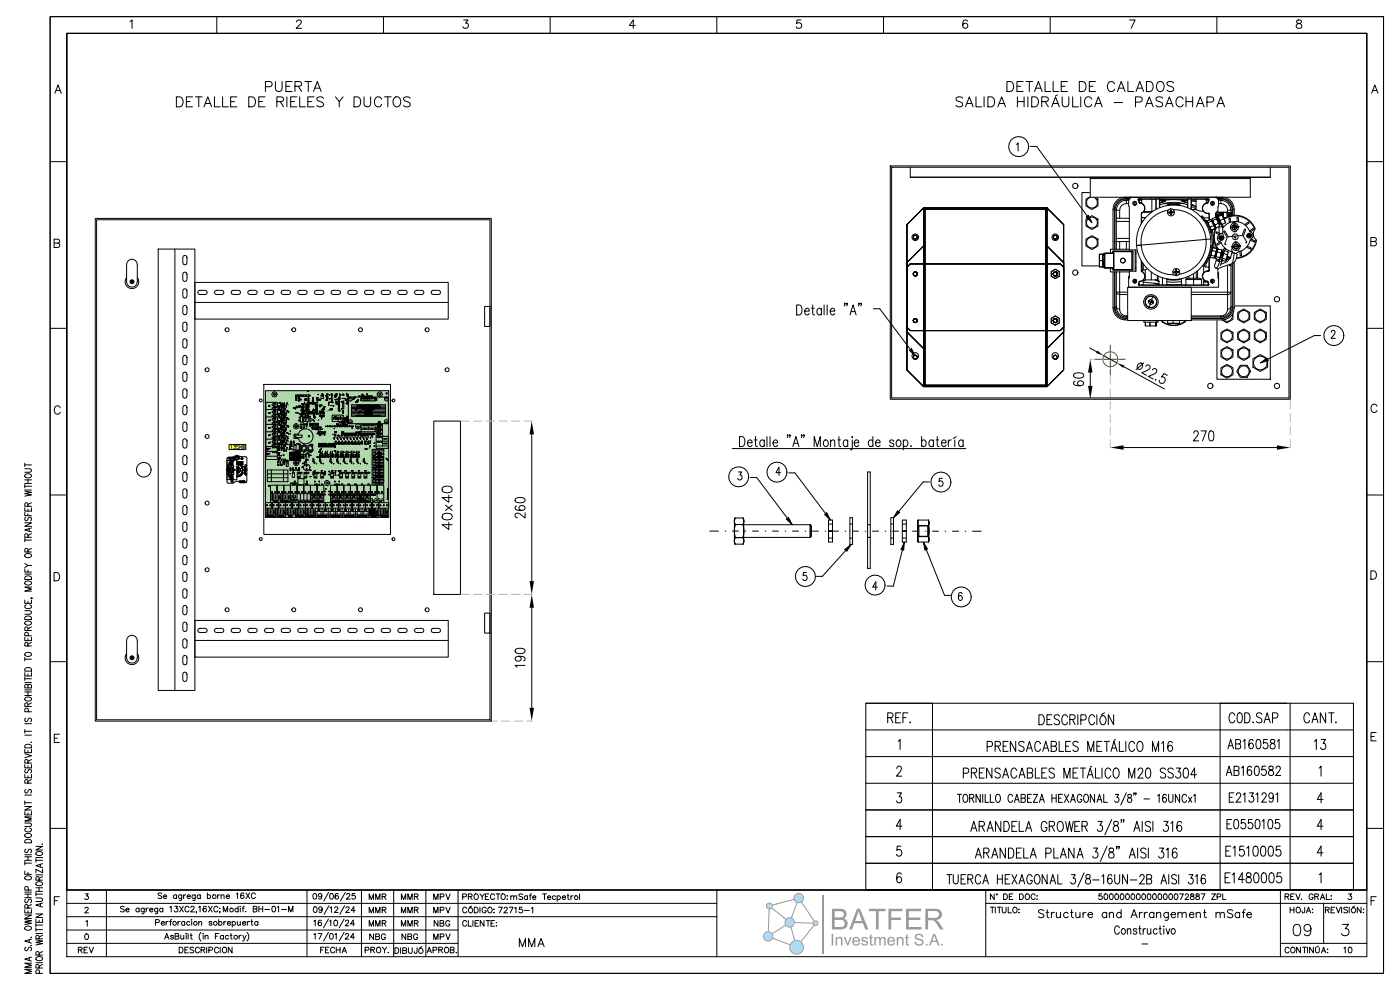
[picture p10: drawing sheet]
<svg xmlns="http://www.w3.org/2000/svg" width="420mm" height="297mm" viewBox="0 0 420 297" stroke-linecap="round" stroke-linejoin="round" font-family="sans-serif">
<!-- layer: _IGV_Componentes -->
<g fill="none" stroke="#000" stroke-width=".3">
<circle cx="68.1" cy="98.9" r=".6"/>
<circle cx="88.1" cy="98.9" r=".6"/>
<circle cx="108.1" cy="98.9" r=".6"/>
<circle cx="128.1" cy="98.9" r=".6"/>
<circle cx="62.1" cy="110.9" r=".6"/>
<circle cx="134.1" cy="110.9" r=".6"/>
<circle cx="62.1" cy="130.9" r=".6"/>
<circle cx="134.1" cy="130.9" r=".6"/>
<circle cx="62.1" cy="150.9" r=".6"/>
<circle cx="134.1" cy="150.9" r=".6"/>
<circle cx="62.1" cy="170.9" r=".6"/>
<circle cx="134.1" cy="170.9" r=".6"/>
<circle cx="68.1" cy="182.9" r=".6"/>
<circle cx="88.1" cy="182.9" r=".6"/>
<circle cx="108.1" cy="182.9" r=".6"/>
<circle cx="128.1" cy="182.9" r=".6"/>
</g>
<!-- layer: 0 -->
<path d="M130.1 126.3h8v52h-8z" fill="none" stroke="#fff" stroke-width=".3"/>
<path d="M130.1 126.3h8v52h-8z" fill="#fff"/>
<g fill="none" stroke="#000" stroke-width=".3">
<path d="M20 10h389.9v256.9h-389.9zM325.7 59.7l1.8-1 1.8 1v2.1l-1.8 1-1.8-1zM325.7 65.7l1.8-1 1.8 1v2.1l-1.8 1-1.8-1zM366.2 93.7l1.8-1 1.8 1v2.1l-1.8 1-1.8-1zM366.2 99.7l1.8-1 1.8 1v2.1l-1.8 1-1.8-1zM371.2 93.7l1.8-1 1.8 1v2.1l-1.8 1-1.8-1zM371.2 99.7l1.8-1 1.8 1v2.1l-1.8 1-1.8-1zM376.2 93.7l1.8-1 1.8 1v2.1l-1.8 1-1.8-1zM376.2 99.7l1.8-1 1.8 1v2.1l-1.8 1-1.8-1zM322.2 112.2a2.8 2.8 0 0 1 2.7 0l.1 .5a1.76 1.76 0 0 1-2.4 .6l-.6-.6zM322.4 114.3a.63 .63 0 0 0-.2 1.1 2.04 2.04 0 0 0 2.8-.4 .88 .88 0 0 0-1-.8 .88 .88 0 0 0-.7 1.2l.7 .3M327 111.8v4"/>
<path d="M366.2 105l1.8-1.1 1.8 1.1v2.1l-1.8 1-1.8-1zM366.2 110.3l1.8-1 1.8 1v2.1l-1.8 1-1.8-1zM371.2 105l1.8-1.1 1.8 1.1v2.1l-1.8 1-1.8-1zM372 109.6h2.1l1 1.8-1 1.8h-2.1l-1-1.8zM375.8 107.6l2.2-1.3 2.2 1.3v2.5l-2.2 1.3-2.2-1.3zM159.5 130.3v44M337 134.2h46M358 129.9l.5-.7h.4l.5 .6-.3 1-1.2 1.4h1.6M360.2 129.2h1.6l-1.1 3M362.8 129.4l.6-.2a1.76 1.76 0 0 1 .6 2.5l-.3 .4-.5 .1a1.76 1.76 0 0 1-.6-2.4zM132.8 154.4a2.32 2.32 0 0 1 2.7 0 .97 .97 0 0 1-.5 1.4 2.48 2.48 0 0 1-2.2-.3zM132.8 146.2a2.32 2.32 0 0 1 2.7 0 .97 .97 0 0 1-.5 1.5 2.48 2.48 0 0 1-2.2-.3z"/>
<path d="M133.6 151.5l2 1.6M134.6 156.7v2.1l-2-1.4h3M134.6 148.5v2.2l-2-1.5h3M135.6 151.5l-2 1.6M154.6 149.6a2.8 2.8 0 0 1 2.7 0l.2 .5a1.76 1.76 0 0 1-2.4 .6l-.6-.6zM154.9 151.7a.63 .63 0 0 0-.3 1.1 2.04 2.04 0 0 0 2.9-.4 .88 .88 0 0 0-1.1-.8 .88 .88 0 0 0-.6 1.2l.7 .3M157.5 153.8v1.6l-1.4-1.2-1-.3-.6 .5v.4l.7 .5M154.6 194.8a2.8 2.8 0 0 1 2.7 0l.2 .5a1.76 1.76 0 0 1-2.4 .6l-.6-.6zM155.5 196.8a.8 .8 0 0 1 .8 .8 .89 .89 0 0 1-1 .7 .89 .89 0 0 1-.7-1.1 2.54 2.54 0 0 1 2.7 0 .63 .63 0 0 1-.2 1M157.5 199.6h-3l.6 .5M159.5 182.3v30"/>
</g>
<!-- layer: _IGV_Componentes -->
<g fill="none" stroke="#000" stroke-width=".3">
<path d="M28.6 65.5h118.8v150.8h-118.8zM29 65.9h118v150h-118zM38.6 78.1a1.61 1.61 0 0 1 1.7-.2 1.61 1.61 0 0 1 .9 1.5v5.1a1.61 1.61 0 0 1-1.6 1.6 1.61 1.61 0 0 1-1.6-1.6v-5.1l.1-.7zM47.5 74.7h11v132.4h-11zM52.5 74.7v132.4M55 76.8l.5-.2 .4 .2 .2 .4v1.6l-.2 .5-.4 .1-.5-.1-.2-.5zM38 83.2a2.06 2.06 0 0 0 .2 2.8 2.06 2.06 0 0 0 2.8 0 2.06 2.06 0 0 0 .2-2.8M39.3 84.3h.6l-.1 .5-.5-.1M39.3 84.3l.1 .2-.1 .2M55 81.8l.5-.2 .4 .2 .2 .4v1.6l-.2 .5-.4 .1-.5-.1-.2-.5zM55 86.8l.5-.2 .4 .2 .2 .4v1.6l-.2 .5-.4 .1-.5-.1-.2-.5zM55 91.8l.5-.2 .4 .2 .2 .4v1.6l-.2 .5-.4 .1-.5-.1-.2-.5z"/>
<path d="M55 96.8l.5-.2 .4 .2 .2 .4v1.6l-.2 .5-.4 .1-.5-.1-.2-.5zM58.5 84.7h75.9v11h-75.9zM58.5 90.7h75.9M59.5 87.3l2-.2 .5 .2 .2 .4-.2 .4-.5 .2h-1.6l-.4-.2-.2-.4zM64.5 87.3l2-.2 .5 .2 .2 .4-.2 .4-.5 .2h-1.6l-.4-.2-.2-.4zM69.5 87.3l2-.2 .5 .2 .2 .4-.2 .4-.5 .2h-1.6l-.4-.2-.2-.4zM74.5 87.3l2-.2 .5 .2 .2 .4-.2 .4-.5 .2h-1.6l-.4-.2-.2-.4zM79.5 87.3l2-.2 .5 .2 .2 .4-.2 .4-.5 .2h-1.6l-.4-.2-.2-.4zM84.5 87.3l2-.2 .5 .2 .2 .4-.2 .4-.5 .2h-1.6l-.4-.2-.2-.4zM89.5 87.3l2-.2 .5 .2 .2 .4-.2 .4-.5 .2h-1.6l-.4-.2-.2-.4zM94.5 87.3l2-.2 .5 .2 .2 .4-.2 .4-.5 .2h-1.6l-.4-.2-.2-.4zM99.5 87.3l2-.2 .5 .2 .2 .4-.2 .4-.5 .2h-1.6l-.4-.2-.2-.4z"/>
<path d="M104.5 87.3l2-.2 .5 .2 .2 .4-.2 .4-.5 .2h-1.6l-.4-.2-.2-.4zM109.5 87.3l2-.2 .5 .2 .1 .4-.1 .4-.5 .2h-1.6l-.4-.2-.2-.4zM114.5 87.3l2-.2 .5 .2 .1 .4-.1 .4-.5 .2h-1.6l-.4-.2-.2-.4zM119.5 87.3l2-.2 .5 .2 .1 .4-.1 .4-.5 .2h-1.6l-.4-.2-.2-.4zM124.5 87.3l2-.2 .5 .2 .1 .4-.1 .4-.5 .2h-1.6l-.4-.2-.2-.4zM129.5 87.3l2-.2 .5 .2 .1 .4-.1 .4-.5 .2h-1.6l-.4-.2-.2-.4zM145.4 91.9h1.6v6h-1.6zM55 101.8l.5-.2 .4 .2 .2 .4v1.6l-.2 .5-.4 .1-.5-.1-.2-.5zM55 106.8l.5-.2 .4 .2 .2 .4v1.6l-.2 .5-.4 .1-.5-.1-.2-.5zM55 111.8l.5-.2 .4 .2 .2 .4v1.6l-.2 .5-.4 .1-.5-.1-.2-.5zM55 116.8l.5-.2 .4 .2 .2 .4v1.6l-.2 .5-.4 .1-.5-.1-.2-.5zM79.1 115.3h38v45h-38z"/>
<path d="M55 121.8l.5-.2 .4 .2 .2 .4v1.6l-.2 .5-.4 .1-.5-.1-.2-.5zM55 126.8l.5-.2 .4 .2 .2 .4v1.6l-.2 .5-.4 .1-.5-.1-.2-.5zM55 131.8l.5-.2 .4 .2 .2 .4v1.6l-.2 .4-.4 .2-.5-.2-.2-.4zM55 136.8l.5-.2 .4 .2 .2 .4v1.6l-.2 .4-.4 .2-.5-.2-.2-.4zM55 141.8l.5-.2 .4 .2 .2 .4v1.6l-.2 .4-.4 .2-.5-.2-.2-.4zM55 146.8l.5-.2 .4 .2 .2 .4v1.6l-.2 .4-.4 .2-.5-.2-.2-.4zM55 151.8l.5-.2 .4 .2 .2 .4v1.6l-.2 .4-.4 .2-.5-.2-.2-.4zM55 156.8l.5-.2 .4 .2 .2 .4v1.6l-.2 .4-.4 .2-.5-.2-.2-.4zM55 161.8l.5-.2 .4 .2 .2 .4v1.6l-.2 .4-.4 .2-.5-.2-.2-.4zM55 166.8l.5-.2 .4 .2 .2 .4v1.6l-.2 .4-.4 .2-.5-.2-.2-.4zM55 171.8l.5-.2 .4 .2 .2 .4v1.6l-.2 .4-.4 .2-.5-.2-.2-.4zM55 176.8l.5-.2 .4 .2 .2 .4v1.6l-.2 .4-.4 .2-.5-.2-.2-.4z"/>
<path d="M38 196a2.06 2.06 0 0 0 .2 2.8 2.06 2.06 0 0 0 2.8 0 2.06 2.06 0 0 0 .2-2.8M38.6 190.9a1.61 1.61 0 0 1 1.7-.2 1.61 1.61 0 0 1 .9 1.4v5.2a1.61 1.61 0 0 1-1.6 1.6 1.61 1.61 0 0 1-1.6-1.6v-5.2l.1-.7zM39.3 197.1h.6l-.1 .5-.5-.1M39.3 197.1l.1 .2-.1 .2M55 181.8l.5-.2 .4 .2 .2 .4v1.6l-.2 .4-.4 .2-.5-.2-.2-.4zM55 186.8l.5-.2 .4 .2 .2 .4v1.6l-.2 .4-.4 .2-.5-.2-.2-.4zM55 191.8l.5-.2 .4 .2 .2 .4v1.6l-.2 .4-.4 .2-.5-.2-.2-.4zM55 196.8l.5-.2 .4 .2 .2 .4v1.6l-.2 .4-.4 .2-.5-.2-.2-.4zM58.5 186.1h75.9v11h-75.9zM58.5 192.1h75.9M59.5 188.6l2-.1 .5 .1 .2 .5-.2 .4-.5 .2h-1.6l-.4-.2-.2-.4zM64.5 188.6l2-.1 .5 .1 .2 .5-.2 .4-.5 .2h-1.6l-.4-.2-.2-.4z"/>
<path d="M69.5 188.6l2-.1 .5 .1 .2 .5-.2 .4-.5 .2h-1.6l-.4-.2-.2-.4zM74.5 188.6l2-.1 .5 .1 .2 .5-.2 .4-.5 .2h-1.6l-.4-.2-.2-.4zM79.5 188.6l2-.1 .5 .1 .2 .5-.2 .4-.5 .2h-1.6l-.4-.2-.2-.4zM84.5 188.6l2-.1 .5 .1 .2 .5-.2 .4-.5 .2h-1.6l-.4-.2-.2-.4zM89.5 188.6l2-.1 .5 .1 .2 .5-.2 .4-.5 .2h-1.6l-.4-.2-.2-.4zM94.5 188.6l2-.1 .5 .1 .2 .5-.2 .4-.5 .2h-1.6l-.4-.2-.2-.4zM99.5 188.6l2-.1 .5 .1 .2 .5-.2 .4-.5 .2h-1.6l-.4-.2-.2-.4zM104.5 188.6l2-.1 .5 .1 .2 .5-.2 .4-.5 .2h-1.6l-.4-.2-.2-.4zM109.5 188.6l2-.1 .5 .1 .1 .5-.1 .4-.5 .2h-1.6l-.4-.2-.2-.4zM114.5 188.6l2-.1 .5 .1 .1 .5-.1 .4-.5 .2h-1.6l-.4-.2-.2-.4zM119.5 188.6l2-.1 .5 .1 .1 .5-.1 .4-.5 .2h-1.6l-.4-.2-.2-.4zM124.5 188.6l2-.1 .5 .1 .1 .5-.1 .4-.5 .2h-1.6l-.4-.2-.2-.4z"/>
<path d="M129.5 188.6l2-.1 .5 .1 .1 .5-.1 .4-.5 .2h-1.6l-.4-.2-.2-.4zM145.4 183.9h1.6v6h-1.6zM55 201.8l.5-.2 .4 .2 .2 .4v1.6l-.2 .4-.4 .2-.5-.2-.2-.4z"/>
<circle cx="39.6" cy="84.5" r=".6"/>
<circle cx="78.2" cy="120.1" r=".45"/>
<circle cx="118" cy="120.1" r=".45"/>
<circle cx="43.1" cy="140.9" r="2.2"/>
<circle cx="78.2" cy="161.7" r=".45"/>
<circle cx="118" cy="161.7" r=".45"/>
<circle cx="39.6" cy="197.3" r=".6"/>
</g>
<!-- layer: _IGV_Ductos -->
<path d="M130.1 126.3h8v52h-8z" fill="none" stroke="#000" stroke-width=".3"/>
<!-- layer: 0 -->
<g fill="none" stroke="#bababa" stroke-width=".3">
<path d="M326.8 107.8h1.5M327.2 119.7h.1M333 112.7v2.6M333 116.6v2.5M387 120v2.7M138.3 126.3h2.4M142 126.3h2.6M145.8 126.3h2.6M149.6 126.3h2.6M153.4 126.3h2.6M157.3 126.3h2.4M333 120.4v2.5"/>
<path d="M333 124.2v2.5M333 128v2.6M333 131.8v2.6M387 124v2.6M387 127.8v2.6M387 131.6v2.8M138.3 178.3h2.4M142 178.3h2.6M145.8 178.3h2.6M149.6 178.3h2.6M153.4 178.3h2.6M157.3 178.3h2.4"/>
<path d="M147.6 216.3h1.6M150.4 216.3h2.6M154.3 216.3h2.5M158.1 216.3h1.6"/>
</g>
<path d="M326.3 115.8h1.4l-.7 4zM327 107.8l.7 4h-1.4zM159.5 126.3l.7 4h-1.4zM333 134.2l4-.6v1.3zM383 133.6l4 .6-4 .7zM158.8 174.3h1.4l-.7 4zM159.5 178.3l.7 4h-1.4zM158.8 212.3h1.4l-.7 4z" fill="#000"/>
<!-- layer: _TEXTO -->
<g fill="none" stroke="#000" stroke-width=".3">
<path d="M52.9 29h1a1.6 1.6 0 0 1 1 1.5 1.6 1.6 0 0 1-1 1.5h-1zM55.9 30.5h1.1M57.8 29h-1.9v3h1.9M58.6 29h2M59.6 29v3M61.2 32l1.1-3 1.2 3M61.6 31h1.4M64.3 29v3h1.7M66.8 29v3h1.7M69.2 30.5h1.1M71 29h-1.8v3h1.8M74.6 29h1a1.6 1.6 0 0 1 1.1 1.5 1.6 1.6 0 0 1-1.1 1.5h-1z"/>
<path d="M77.6 30.5h1.2M79.5 29h-1.9v3h1.9M79.6 26h1.3a.79 .79 0 0 0 .7-.8 .79 .79 0 0 0-.7-.8h-1.3v3M82.6 24.4v2.2a1.01 1.01 0 0 0 1 .9 1.01 1.01 0 0 0 1-.9v-2.2M83 30.5l1.8-.2 .2-.4-.1-.6-.6-.3h-1.3v3M84 30.5l1 1.5M85.8 25.9h1.1M86 29v3M87.2 30.5h1.1M87.6 24.4h-1.8v3h1.8M88.5 25.9l1.7-.2 .3-.4-.2-.6-.5-.3h-1.3v3M89 29h-1.8v3h1.8"/>
<path d="M89.5 25.9l1 1.5M89.9 29v3h1.7M91.5 24.4h2M92.3 30.5h1.2M92.5 24.4v3M94 27.4l1.2-3 1.1 3M94.2 29h-1.9v3h1.9M94.5 26.4h1.4M97 29.5a1.13 1.13 0 0 0-1.1-.5 1.13 1.13 0 0 0-.9 .8l.3 .4 1.2 .4a.73 .73 0 0 1 .5 .6 .73 .73 0 0 1-.2 .7 1.38 1.38 0 0 1-1.8-.3M100.6 29l1.1 1.5 1.2-1.5M101.7 30.5v1.5M106.2 29h1a1.6 1.6 0 0 1 1 1.5 1.6 1.6 0 0 1-1 1.5h-1z"/>
<path d="M109.2 29v2.2a1.01 1.01 0 0 0 1 .9 1.01 1.01 0 0 0 1-.9v-2.2M114.5 29.8a1.1 1.1 0 0 0-1.3-.8 1.1 1.1 0 0 0-.9 1.2 1.31 1.31 0 0 0 .3 1.4 1.31 1.31 0 0 0 1.4 .3l.5-.6M115.3 29h2M116.3 29v3M118.5 29.2a1.44 1.44 0 0 1 1.7 .6 1.44 1.44 0 0 1-.3 1.8 1.11 1.11 0 0 1-1.3 .4 1.11 1.11 0 0 1-.7-1.1 1.82 1.82 0 0 1 .6-1.7zM123 29.5a1.13 1.13 0 0 0-1.1-.5 1.13 1.13 0 0 0-.9 .8l.3 .4 1.2 .4a.73 .73 0 0 1 .5 .6 .73 .73 0 0 1-.3 .7 1.38 1.38 0 0 1-1.7-.3M288.7 29.5a1.13 1.13 0 0 0-1.1-.5 1.13 1.13 0 0 0-.9 .8l.3 .4 1.2 .4a.73 .73 0 0 1 .5 .6 .73 .73 0 0 1-.3 .7 1.38 1.38 0 0 1-1.7-.3M289.6 32l1.1-3 1.2 3M290 31h1.4M292.7 29v3h1.7M295.2 29v3M296.3 29h1a1.6 1.6 0 0 1 1 1.5 1.6 1.6 0 0 1-1 1.5h-1z"/>
<path d="M299.3 32l1.1-3 1.2 3M299.7 31h1.5M302 24.4h1a1.6 1.6 0 0 1 1.1 1.5 1.6 1.6 0 0 1-1.1 1.5h-1zM305 25.9h1.2M305.2 30.5h2M305.2 29v3M306.9 24.4h-1.9v3h1.9M307.2 29v3M307.7 24.4h2M308.3 29v3M308.7 24.4v3M309.4 29h1a1.6 1.6 0 0 1 1.1 1.5 1.6 1.6 0 0 1-1.1 1.5h-1z"/>
<path d="M310.3 27.4l1.1-3 1.2 3M310.7 26.4h1.5M312.4 30.5l1.8-.2 .2-.4-.1-.6-.6-.3h-1.3v3M313.4 24.4v3h1.8M313.4 30.5l1 1.5M315.4 32l1.2-3 1.1 3M315.9 24.4v3h1.7M315.9 31h1.4M317.2 28.5l-.6 .3M318.3 25.9h1.1M318.6 29v2.2a1.01 1.01 0 0 0 1 .9 1.01 1.01 0 0 0 1-.9v-2.2M320.2 24.4h-1.9v3h1.9"/>
<path d="M321.7 29v3h1.7M323.7 24.4h1a1.6 1.6 0 0 1 1.1 1.5 1.6 1.6 0 0 1-1.1 1.5h-1zM324.2 29v3M326.7 25.9h1.2M327.4 29.8a1.1 1.1 0 0 0-1.2-.8 1.1 1.1 0 0 0-.9 1.2 1.31 1.31 0 0 0 .3 1.4 1.31 1.31 0 0 0 1.4 .3l.4-.6M328.3 32l1.1-3 1.2 3M328.6 24.4h-1.9v3h1.9M328.7 31h1.5M334.2 30.8h2.5M334.3 25.2a1.1 1.1 0 0 0-1.3-.8 1.1 1.1 0 0 0-.8 1.2 1.31 1.31 0 0 0 .2 1.4 1.31 1.31 0 0 0 1.5 .3l.4-.6M335.2 27.4l1.1-3 1.1 3M335.6 26.4h1.4"/>
<path d="M338.3 24.4v3h1.7M340.6 30.6h1.3a.79 .79 0 0 0 .7-.8 .79 .79 0 0 0-.7-.8h-1.3v3M340.7 27.4l1.2-3 1.1 3M341.2 26.4h1.4M343.6 32l1.1-3 1.2 3M343.9 24.4h1a1.6 1.6 0 0 1 1 1.5 1.6 1.6 0 0 1-1 1.5h-1zM344 31h1.4M347.4 24.6a1.44 1.44 0 0 1 1.7 .6 1.44 1.44 0 0 1-.2 1.8 1.11 1.11 0 0 1-1.3 .4 1.11 1.11 0 0 1-.7-1.1 1.82 1.82 0 0 1 .5-1.7zM348.7 29.5a1.13 1.13 0 0 0-1.1-.5 1.13 1.13 0 0 0-.9 .8l.3 .4 1.1 .4a.73 .73 0 0 1 .6 .6 .73 .73 0 0 1-.3 .7 1.38 1.38 0 0 1-1.7-.3M349.6 32l1.1-3 1.2 3M350 31h1.4M352 24.9a1.13 1.13 0 0 0-1.1-.5 1.13 1.13 0 0 0-.9 .8l.3 .4 1.1 .4a.73 .73 0 0 1 .6 .6 .73 .73 0 0 1-.3 .7 1.38 1.38 0 0 1-1.7-.3"/>
<path d="M354.9 29.8a1.1 1.1 0 0 0-1.3-.8 1.1 1.1 0 0 0-.9 1.2 1.31 1.31 0 0 0 .3 1.4 1.31 1.31 0 0 0 1.4 .3l.5-.6M355.7 30.5h2M355.7 29v3M357.7 29v3M358.9 32l1.1-3 1.1 3M359.3 31h1.4M362 30.6h1.3a.79 .79 0 0 0 .7-.8 .79 .79 0 0 0-.7-.8h-1.3v3M365 32l1.1-3 1.2 3M365.4 31h1.5"/>
</g>
<!-- layer: _IGV_Envolvente -->
<g fill="none" stroke="#000" stroke-width=".3">
<path d="M267 49.8h120v70h-120zM267.4 50.2h119.2v69.2h-119.2zM324.5 57.8h16v22h-16zM365 91.8h16v22h-16z"/>
<circle cx="322.5" cy="55.8" r=".8"/>
<circle cx="342.5" cy="55.8" r=".8"/>
<circle cx="274.5" cy="71.2" r="1"/>
<circle cx="316.5" cy="71.2" r="1"/>
<circle cx="322.5" cy="81.8" r=".8"/>
<circle cx="342.5" cy="81.8" r=".8"/>
<circle cx="363" cy="89.8" r=".8"/>
<circle cx="383" cy="89.8" r=".8"/>
<circle cx="274.5" cy="106.8" r="1"/>
<circle cx="316.5" cy="106.8" r="1"/>
<circle cx="363" cy="115.8" r=".8"/>
<circle cx="383" cy="115.8" r=".8"/>
</g>
<!-- layer: rojo -->
<circle cx="333" cy="107.8" r="2.25" fill="none" stroke="#f00" stroke-width=".3"/>
<!-- layer: _IGV_Riel DIN -->
<g fill="none" stroke="#000" stroke-width=".3">
<circle cx="327.5" cy="60.8" r="1.65"/>
<circle cx="327.5" cy="66.8" r="1.65"/>
<circle cx="368" cy="94.8" r="1.65"/>
<circle cx="373" cy="94.8" r="1.65"/>
<circle cx="378" cy="94.8" r="1.65"/>
<circle cx="368" cy="100.8" r="1.65"/>
<circle cx="368" cy="106" r="1.65"/>
<circle cx="368" cy="111.4" r="1.65"/>
<circle cx="373" cy="100.8" r="1.65"/>
<circle cx="373" cy="106" r="1.65"/>
<circle cx="373" cy="111.4" r="1.65"/>
<circle cx="378" cy="108.9" r="2.05"/>
<circle cx="378" cy="100.8" r="1.65"/>
</g>
<!-- layer: 0 -->
<path d="M79.6 117.2h37v38h-37z" fill="none" stroke="#fff" stroke-width=".3"/>
<path d="M79.6 117.2h37v38h-37z" fill="#fff"/>
<path d="M79.6 117.1h37v38.1h-37z" fill="#afd9aa"/>
<g fill="none" stroke="#000" stroke-width=".3">
<path d="M20 10v256.9M410 10v256.9M273 50.2v3h108v-3M277 62.4v53.6M277 62.4h37M277 62.4l-5 5v43.6l5 5M277.4 73.8h-.4l-5 5M277.4 62.8h36.2v52.8h-36.2zM314 62.4v53.6M314 62.4l5 5v43.6l-5 5M314 73.8l5 5M325.7 71.7l1.8-1 1.8 1v2.1l-1.8 1-1.8-1z"/>
<path d="M272 99.6l5 5h.4M272 98.2l1 1h45l1-1M272 80.2l1-1h45l1 1M315.3 81.5l1.2-.7 1.2 .7v1.3l-1.2 .7-1.2-.7zM315.3 95.5l1.2-.7 1.2 .7v1.3l-1.2 .7-1.2-.7zM319 99.6l-5 5M79.6 117.2h37v38h-37zM82.3 118.3h.1M83.1 118.3h.1M88.6 118.4h4.1v.5h-4.1zM88.6 119.3v.1M88.7 119.5h.3v.6h-.3z"/>
<path d="M88.7 119.3v.1M88.8 119.3l.1 .1M88.9 118.7h.1M89 119.2v.2M89.4 118.6v.2M89.4 118.7h.1M89.4 119.5h.4v.6h-.4zM89.6 119.2v.1M89.7 119.2l-.1 .1M89.9 118.7h.1M89.9 118.6v.2M90 120l-.1-.2 .2 .2"/>
<path d="M90.1 119.7h-.1M90.1 119.6l-.1 .1M90.3 119.9v.1M90.4 118.6v.2M90.4 118.7h.1M90.9 118.6v.2M90.9 118.7h.1M91.4 119.6h.1M91.4 118.7h.1M91.5 119.7h-.1M91.6 119.8l-.2 .1M91.7 119.5h.4v.6h-.4z"/>
<path d="M91.9 118.6v.2M91.9 118.7h.1M92.4 119.5h.3v.6h-.3zM92.4 117.4v.1M92.5 117.4h-.1M92.5 117.3l-.1 .1M92.5 119.6h.1M92.6 119.3h-.1M92.9 118.6v.2M92.9 118.5h.1M93.7 119.5h.3v.6h-.3zM93.9 119.3h.1"/>
<path d="M93.9 119.3v.1M94.9 119.2v.2zM95 119.5h.3v.6h-.3zM95.2 120h.3M95.2 119.2l-.2 .2M95.4 119.3v.1M95.4 118.3h.1M95.5 120h-.1M95.5 119.9l-.1 .1M95.5 118.3l-.1 .1M95.5 119.9l-.1 .2M96 119.9h.1"/>
<path d="M96.2 119.9h.1M96.3 118.4h.7v1.1h-.7zM96.5 118.6h-.1M96.5 118.1v.2l.1-.2M96.5 118.6h.1M96.5 118.6l-.1 .1M96.5 118.6v.1M96.8 118.1l-.1 .1M96.9 118.8h.1M97 118.8l-.1 .1M97.8 118.7h-.1M97.8 118.7h.1"/>
<path d="M97.8 119.9l-.1 .1M97.8 120h.1M97.8 118.6l-.1 .2M97.8 118.7v.1M97.9 119.9l-.2 .2M97.9 119.2v.2zM98 119.5h.3v.6h-.3zM98 118.4h.3v.7h-.3zM98 118.3v-.2h.2l-.1 .2M98.1 119.3l-.1 .1M98.2 120l-.4 .1M98.3 119.2l-.2 .1"/>
<path d="M98.3 119.3v.1M98.3 119.2h.1M98.8 118.5h.1M98.8 118.4l-.1 .1M98.9 119.6v.1M99 119.6h-.1M99.1 118.5l.4 .1M99.1 119.5h.8M99.3 118.1l.1 .2 .1-.2M99.5 118.8h.1M99.5 118.6h.1M99.5 119.8h.1"/>
<path d="M99.5 119v.1M99.5 118.6v.3M99.5 118.8v.1M99.5 119.1h.1M99.5 119.9h.1M99.6 118.2h.1M99.6 118.8l-.2 .1M99.6 118.8l-.1 .1M99.6 119l-.1 .1M99.6 118.5h.1M99.9 118.5l-.4 .1M100.5 118.6h-.1"/>
<path d="M100.5 118.5l-.1 .1M100.5 118.6h.1M100.5 119.1v.1M100.5 118.9v.1M100.5 118.9h.4M100.6 119.9h-.1M100.6 118.9h-.1M100.6 119.8l-.1 .1M100.6 118.9l-.1 .1M100.6 119.1l-.1 .1M100.6 118.8l-.1 .1M100.7 118.4h.3v.7h-.3z"/>
<path d="M100.7 118.2v.1M100.8 118.2v.1M100.9 118.2h.1M101 118.2v.1M101 119.7v.2M101.1 119.7l.1 .2M101.1 118.2h.1M101.3 119.8h.1M101.5 119.5h.3v.6h-.3zM101.6 119.6l.3 .1M101.6 119.4h.1M101.8 119.1h.1"/>
<path d="M101.9 118.2l-.1 .1M101.9 118.8l-.1 .1M101.9 119.1l-.1 .1M101.9 119.1h.1M101.9 119.6v.1M101.9 118.8v.1M101.9 119.1v.1M101.9 119.6h.1M102 119.6l-.1 .1M102.2 118.5h.1M102.6 118.5h.7M102.6 119.5h.7"/>
<path d="M102.8 118.2v.1l.1-.1M103 118.2l.1 .1M103.1 118.5h.1M103.5 119.5v.1M103.6 119.5l-.2 .1M103.7 120l.1 .1M103.9 118h.1M103.9 118v.1M103.9 118v.6h.4M104 120l-.1 .1M104 118l-.1 .1M104.1 119.5h.3v.6h-.3z"/>
<path d="M104.1 118.5h.3v.6h-.3zM104.2 118.2v.1M104.2 118.9l.3 .1M104.3 118.2l-.1 .1M104.4 118.2v.2M104.5 119.1h12v8h-12zM104.5 119h.1M104.5 118.9h.1M104.6 118.9l-.1 .1M104.7 119.3l.4-.2 .4 .2 .2 .4-.2 .4-.4 .2-.4-.2-.2-.4zM104.8 119.7a.32 .32 0 0 1 .3-.3 .32 .32 0 0 1 .3 .3M105.1 119.7h.1"/>
<path d="M105.7 119.7h.1M105.9 119.5l-.1 .1M105.9 119.4l-.1 .1M105.9 119.5h.1M105.9 119.8h.1M106 119.8h-.1M106.1 119.3h.1M106.1 119.2v.1M106.2 119.2l-.1 .2M106.2 119.6v.1M106.2 119.6h-.1M106.3 119.5l-.2 .2"/>
<path d="M106.3 119.1v.1M106.3 119v.1M106.4 119.1h-.1M106.4 119.1l-.1 .1M106.4 119.3l-.1 .1M106.4 119.4h.1M106.5 119.3l-.2 .1M106.5 119.2h.1M106.6 119.1v.1M107.4 120h-.1M107.4 120h.1M107.4 119.9l-.1 .1"/>
<path d="M107.5 120h-.1M107.5 118.9v.1M107.7 118.7l.1 .3 .1-.3M108 118.7l.1 .3M108.1 118.7l-.1 .3M108.2 119.4l.1 .2M108.2 118.9v.1M108.2 120v.2M108.3 119.9h.1M108.5 119.3h4v1h-4zM108.5 118.4l.1-.2-.1 .3M108.5 119v-.3l.2 .3"/>
<path d="M108.6 119.5h.2M108.7 119.5h.1M108.7 118.8l.2 .1zM108.8 118.3v.2M108.9 118.3h.1M108.9 118.7l.1 .3zM109.1 118.7l.1 .3 .1-.3M109.2 119.4h.1M109.2 119.9v.2M109.2 119.4l.1 .1M109.2 120h.1M109.2 119.5h.1"/>
<path d="M109.3 118.7l.2 .3M109.5 118.9h.1M109.7 118.7v.3M109.7 119.4h.1M109.7 119.9v.2M109.7 119.4l.1 .1M109.7 120h.1M109.7 119.5h.1M109.9 118.3h.1M110 118.2l-.1 .1M110.1 118.8v.1M110.2 118.7v.3z"/>
<path d="M110.2 118.2v.1M110.2 118.3h.1M110.2 119.4h.1M110.2 119.9v.2M110.2 119.4l.1 .1M110.2 120h.1M110.2 119.5h.1M110.3 118.2v.1M110.5 118.7l-.2 .3M110.7 118.7l-.1 .3M110.7 119.4h.1M110.7 119.9v.2"/>
<path d="M110.7 119.4l.1 .1M110.7 120h.1M110.7 119.5h.1M110.8 118.9h.1M110.9 118.7v.3M111.1 118.8v.1M111.1 119.5h.2M111.2 118.7v.3M111.3 120h.1M111.3 119.5h.1M111.4 118.8l.1 .1zM111.6 118.7v.3z"/>
<path d="M111.7 119.5h.1M111.7 118.9l-.1 .1M111.8 120h.1M111.8 119.5h.1M112.2 119.5h.1M112.3 120h.1M112.3 119.5h.1M112.7 119.9v.3M112.7 119.4v.2M112.7 119.9h.1M112.7 119.4h.1M113 119.4v.2l-.1-.1"/>
<path d="M113 119.9l-.1 .2M113.9 118.3h.1M114.7 118.3h.1M115.5 119.7a.32 .32 0 0 1 .4-.3 .32 .32 0 0 1 .3 .3M115.9 119.7h.1M116 118h.1M116.2 118h.1M116.5 119.7h.1M277 116h37M79.6 124.7h.1M79.8 134v3.8h3.4v-3.8M79.8 136.2v-15.5h3.4v15.5"/>
<path d="M79.8 122.8h3.4M79.8 129.5h3.4M79.8 136.8h3.4M79.8 135.4h3.3M79.8 131.7h3.4M79.8 125.1h3.4M79.8 127.3h3.4M79.8 134.7l.1 .2M79.8 136.2l.1 .2M79.8 135.9l.1 .2 .1-.2M80 134.5v.1M80 134.8l.1 .2"/>
<path d="M80 136.2l.1 .2M80.1 136.1h.1M80 134.5h.1M80.1 134.8v.1M80.1 136.2v.2M80.2 134.9l.1-.1-.1 .2M80.2 136.4h.1M80.2 135.9v.2M80.2 134.5h.1M80.4 134.8l.1 .1M80.4 136.3l.1 .1M80.4 135.9v.2"/>
<path d="M80.4 134.5h.1M80.5 136h.1M80.5 132.7h.2M80.5 130.5h.2M80.5 128.3h.2M80.5 126.1h.2M80.5 123.8h.2M80.5 121.7h.2M80.5 121.8h.2M80.5 128.4h.2M80.5 130.6h.2M80.5 132.8h.2"/>
<path d="M80.5 126.2h.2M80.5 123.9h.2M80.6 134.6h.1M80.6 121.6v.3M80.6 123.7v.3M80.6 125.9v.3M80.6 128.2v.3M80.6 130.4v.3M80.6 132.6v.3M80.7 121.6v.3M80.7 123.7v.3M80.7 125.9v.3"/>
<path d="M80.7 128.2v.3M80.7 130.4v.3M80.7 132.6v.3M80.7 134.6h.1M80.8 136.1l-.1 .1M80.8 136l.1 .1M80.8 126h.2l-.2 .2M80.8 123.8h.2l-.2 .2h.2M80.8 121.6v.3M80.9 121.6h.1M80.9 134.5l.1 .1M81 126h.1"/>
<path d="M81 132.6l-.2 .2 .2 .1-.2-.1M81 130.4h-.2l.2 .1-.2 .1M81 128.3h-.2l.2-.1v.3M81.6 130.1h.9v.4h-.9zM81.6 133.4h1v.4h-1zM81.6 131.2h1v.4h-1zM81.6 127.8h1v.5h-1zM81.6 126.7h1v.4h-1zM81.6 124.5h1v.4h-1zM81.6 123.4h1v.4h-1zM81.6 121.2h1v.4h-1zM81.6 132.3h1v.4h-1z"/>
<path d="M81.6 129h1v.4h-1zM81.6 125.6h1v.4h-1zM81.6 122.3h1v.4h-1zM81.8 134.1v.3M81.8 135.5v.3M81.8 134.1h.1M81.8 135.5h.1M82 133l-.2 .2M82.1 130.8l-.2 .2M82.1 131.9l-.2 .2M82.1 133.2l.2-.1-.2-.1v.3M82.1 128.6l-.2 .2"/>
<path d="M82.1 123l-.2 .2M82.1 130.9l.2-.1-.2 .2M82.1 124.1l-.1 .2M82.1 129.7l-.1 .2M82.1 125.2l-.1 .2M82.1 121.9l-.1 .2M82.2 132.1l.1-.2-.1 .2M82.2 127.5l-.2 .2M82.2 120.8l-.2 .2M82.2 126.3l-.2 .2M82.2 128.7l.1-.1-.1 .2M82.2 123.2l.1-.2-.1 .3"/>
<path d="M82.2 134.1h.2l-.2 .3h.2M82.2 135.5h.2l-.2 .3h.2M82.2 124.3l.2-.1-.2-.1v.3M82.2 129.8l.2-.1h-.2v.2M82.2 125.4l.2-.1-.2-.1v.3M82.2 122.1l.2-.2h-.2v.2M82.2 127.6l.2-.1h-.2v.2M82.3 120.9l.1-.1-.1 .2M82.3 126.5l.1-.1-.1-.1v.3M82.4 133.1v.2M82.4 130.8v.2M82.4 133h.1"/>
<path d="M82.4 131.9v.2M82.4 131.9h.1M82.4 130.8h.1M82.5 123h.1l-.1 .2M82.5 121.9l.2 .2M82.5 128.7h.1M82.5 127.5h.2l-.2 .2M82.5 120.8v.2M82.5 120.8h.1M82.6 133.1l.1 .2M82.6 123.1h.1M82.6 131.9v.2"/>
<path d="M82.6 130.8l.1 .2zM82.7 131.9h.1M82.7 124.2h-.2l.1-.1v.3M82.7 129.8l-.2-.1 .2 .2h-.2M82.7 125.2l-.2 .2M82.7 126.3v.3l-.2-.1M82.7 134.1h.2l-.2 .2M82.7 135.5h.2l-.2 .2M82.9 134.2h.1M82.9 135.6h.1M83 124.2l-.1 .1M83 130.9h.1"/>
<path d="M83 133.1v.1M83 122h.1M83 126.4l-.1 .1M83 128.7h.1M83 124.3h.1M83 131h.1M83 126.5l-.1 .1M83 126.5h.1M83.1 124.2l-.2 .2M83.1 133.1l-.2 .2M83.1 126.5l-.1 .1M83.1 128.7l-.2 .1"/>
<path d="M83.1 122l-.2 .1M83.1 126.4l-.1 .1M83.2 134h-3.4h3.4M83.2 129.8h1.6v.8h-1.6zM83.2 127.6h1.6v.8h-1.6zM83.2 123.1h1.6v.9h-1.6zM83.2 132h1.6v.8h-1.6zM83.2 120.9h1.6v.8h-1.6zM83.2 125.4h1.6v.8h-1.6zM83.2 126.2h.1M83.2 139.4l.1 .2zM83.2 139v.3h.5v-.3"/>
<path d="M83.2 124h.1M83.2 124v.1M83.3 138.3h.3l.1 .4h-.5zM83.3 128.4v.1M83.3 130.6l-.1 .1M83.3 128.5h-.1M83.3 132.9l-.1 .1M83.3 133h.1M83.3 132.9h-.1M83.3 121.8h-.1M83.3 130.7h-.1M83.3 126.2v.1"/>
<path d="M83.3 130.7h.1M83.3 124l-.1 .1M83.3 130.6l-.1 .2M83.3 126.2l-.1 .1M83.4 139.5v.1M83.4 128.7l.1-.1-.1 .2M83.4 130.9v.1M83.4 126.4v.1zM83.4 133v.2zM83.4 124.2h.1M83.4 135.9l.1-.1-.1 .1M83.5 137.9h.1l-.1 .1"/>
<path d="M83.5 139.4h.1M83.5 134.3v.1M83.5 133.3h.4v.6h-.4zM83.5 131.1h.3v.6h-.3zM83.5 124.4h.4v.6h-.4zM83.5 128.9h.4v.6h-.4zM83.5 122.2h.4v.6h-.4zM83.5 136.1h.4v.6h-.4zM83.5 134.5h.4v.6h-.4zM83.5 126.6h.4v.6h-.4zM83.5 137.1h.4v.6h-.4zM83.5 128.7v.1"/>
<path d="M83.5 130.9v.1M83.5 126.5h.1M83.5 121.9v.2zM83.5 133.1v.1M83.5 134.3l.1 .1M83.6 135.9h-.1M83.6 137.9l-.1 .1M83.6 130.8v.2M83.6 133v.2M83.6 124.2v.1M83.6 124.2h.1M83.6 135.8l.1 .1"/>
<path d="M83.6 137.9l.2 .1M83.6 134.2l.1 .2M83.7 122l-.1 .1M83.7 128.6l-.1 .1M83.7 139.4l-.1 .1M83.7 126.4l-.1 .1M83.7 124.2l.2 .1zM83.8 127.5v-.2v.2M83.8 130.8l.1 .2M83.8 129.7h.1M83.8 126.4v.1M83.8 131.9l.1-.1-.1 .2"/>
<path d="M83.8 125.2l.2-.1-.2 .2M83.8 122l-.1 .1M83.8 135.9h.1M83.8 120.8h.1M83.9 122.9v.2zM83.9 126.4h.1M83.9 128.6l-.1 .1M83.9 127.5h-.1M83.9 134.2l-.1 .2M83.9 129.7h-.1M83.9 133l-.1 .1M83.9 131.9l-.1 .1"/>
<path d="M83.9 137.8l-.1 .2M83.9 129.6v.1M84 125.2l-.1 .1M84 131.8v.2M84 123l-.1 .1M84 125.1v.2M84 125.1h.1M84 137.3v.1M84 137.2l.2 .1M84 137.2v.2l.2-.1M84.1 127.4l-.1 .1M84.1 137.3h-.1"/>
<path d="M84.1 137.3l-.1 .1M84.1 121.1h.1M84.1 123.7h.1M84.1 125.6h.1M84.1 127.8h.1M84.2 128h.1M84.1 139.4l.1 .2zM84.1 129.6l.1 .1zM84.1 131.8v.2M84.1 120.7l-.2 .1M84.1 132.4l.1 .1M84.2 121.3h.1"/>
<path d="M84.1 138.4v.9M84.2 133v.2zM84.2 122.9l-.2 .1M84.2 125.1v.2M84.2 126.4v.1zM84.2 130.2v.1M84.2 129.9l-.1 .1M84.2 130h-.1M84.2 130.4h-.1M84.2 131.8h.1M84.2 128.7h.1M84.2 123.3h.1"/>
<path d="M84.2 125.9l-.1 .1M84.2 128.1h.1M84.2 132.6h-.1M84.2 132.2h-.1M84.2 124.3h.1M84.2 130.9l.1-.1-.1 .2M84.2 121.1h.1M84.2 123.7h.1M84.2 132.2v.1M84.2 132.6v.1M84.2 132.2h.1M84.2 125.7l-.1 .1"/>
<path d="M84.2 125.9v.1M84.2 125.9h-.1M84.2 127.4l-.1 .1M84.2 129.9v.1M84.2 130l-.1 .1M84.2 130.3v.1M84.2 122v.1M84.2 128h-.1M84.2 123.5l-.1 .1zM84.2 121.4l-.1 .2zM84.2 121.3l-.1 .1M84.2 123.3l-.1 .1"/>
<path d="M84.2 126h.1M84.2 128.1l-.1 .1M84.2 132.2l-.1 .1M84.2 132.4l-.1 .1M84.2 132.6l-.1 .1M84.3 134.3v.1M84.3 136.7h-.1M84.3 133.1l-.1 .1M84.3 136.7h.1M84.3 126.5h-.1M84.3 134.5h.3v.6h-.3zM84.3 133.3h.3v.6h-.3z"/>
<path d="M84.3 131.1h.3v.6h-.3zM84.3 124.4h.3v.6h-.3zM84.3 128.9h.3v.6h-.3zM84.3 122.2h.3v.6h-.3zM84.3 126.6h.3v.6h-.3zM84.3 130l.1 .1M84.3 130.3h.1M84.3 130.9v.1M84.3 123.3h.1M84.3 128h.1M84.3 127.8h.1M84.3 132.2v.1"/>
<path d="M84.3 132.6h.1M84.3 139.4v.2M84.3 134.3l.1 .1M84.3 133v.2M84.3 121.1v.1M84.3 137.9l.2-.1v.2M84.3 137.9l.2 .1M84.4 122l-.1 .1M84.4 124.2v.1M84.4 130.8v.2M84.4 121.3l-.1 .1M84.4 121.5h.1"/>
<path d="M84.4 123.7h-.1M84.4 128h.1M84.4 128.1l-.1 .1M84.4 127.7l-.1 .1M84.4 130.4v.1M84.4 130.4h-.1M84.4 130l-.1 .1M84.4 130h-.1M84.4 132.4h.1M84.4 132.6l-.1 .1M84.4 125.6h-.1M84.4 121l-.1 .1"/>
<path d="M84.4 125.8h.1M84.4 125.9l-.1 .1M84.4 126h.1M84.4 125.5l-.1 .1M84.4 128h-.1M84.4 124.2h.1M84.4 139.4h.1M84.4 128.2h.1M84.4 130h.1M84.4 121.9v.2M84.4 121.9h.1M84.4 134.2l.1 .2"/>
<path d="M84.4 130.3l-.1 .2M84.4 132.2l-.1 .1M84.4 127.7v.1M84.4 123.3l-.1 .1M84.4 121.2l-.1 .1M84.4 121.4l-.1 .2M84.4 121v.1M84.4 121.1v.1M84.4 123.5h.1M84.4 123.7l-.1 .1M84.4 123.7v.1M84.4 125.7l-.1 .1"/>
<path d="M84.4 125.9v.1M84.4 128.1v.1M84.4 132.4l-.1 .1M84.5 126.4h-.2M84.5 137.8l-.1 .1M84.5 128.6l-.1 .1M84.5 124.2l.1 .1M84.5 128h.1M84.5 133.1l.1 .1zM84.5 139.5h.1M84.5 128.6v.2M84.5 130.4h.1"/>
<path d="M84.5 137.9h.1M84.5 130.8v.2M84.5 133.1h.1M84.5 125.9v.1M84.5 123.7h.1M84.5 132.2l.1 .1M84.6 121.9v.2M84.6 121l-.1 .2M84.6 123.3h-.1M84.6 128.2h.1M84.6 128.1l-.1 .1M84.6 125.5l-.1 .1"/>
<path d="M84.6 125.7l-.1 .1M84.6 125.6h.1M84.6 121.9h.1M84.6 130.2l-.1 .1M84.6 130.2h.1M84.6 138.4v.9M84.6 121.5h.1M84.6 121.3h.1M84.6 123.3v.1M84.6 123.5v.1M84.6 128h.1M84.6 132.4h.1"/>
<path d="M84.6 132.6h.1M84.6 125.6h-.1M84.6 125.5v.1M84.6 125.8h.1M84.6 125.7v.1M84.6 126.4h-.1M84.6 132.6v.1M84.6 130.3l-.1 .2M84.6 121v.1M84.6 121.4v.1M84.6 121.5v.1M84.6 121.2l-.1 .2"/>
<path d="M84.6 121.3v.1M84.6 123.3l-.1 .1M84.6 123.5h.1M84.6 123.7l-.1 .1M84.6 125.9v.1M84.6 126h.1M84.6 127.8h.1M84.6 127.7l-.1 .1M84.6 127.9v.1M84.6 129.9l-.1 .2M84.6 130v.1M84.6 132.4v.2"/>
<path d="M84.6 132.6l-.1 .1M84.6 137.7h.8M84.7 134.2l-.1 .1M84.7 131h.2l-.1 .2M84.7 131l.1 .2M84.7 124.4l.2-.1-.1 .2M84.7 124.4l.1 .1M84.8 122.1h-.1M84.8 122.1l-.1 .1M84.8 124.3l-.1 .1M84.8 133.3h-.1M84.8 133.2l-.1 .1"/>
<path d="M84.8 128.7l-.1 .1M84.8 128.8l-.1 .1M84.8 131l-.4 .2M84.8 126.5l-.1 .1M84.8 126.6l-.3 .2M84.8 122.2l-.3 .1M84.8 133.3l-.3 .1M84.8 128.8l-.3 .2M84.9 124.3l-.4 .2M84.9 136.4v.2l.1-.2M84.9 128.7l-.1 .1M84.9 122.1h-.1"/>
<path d="M84.9 122.1l-.1 .1M84.9 124.4h-.1M84.9 133.2l-.1 .1M84.9 133.3h-.1M84.9 131l-.2 .1M84.9 131l-.1 .1M84.9 128.8l-.1 .1M84.9 126.5l-.2 .2M84.9 136.7h.1M85 129.9v-.1v.1M85 132.1h.1M85 127.6h.1"/>
<path d="M85 125.4v.1M85 131.1h.4v.6h-.4zM85 130h.4v.6h-.4zM85.1 134.5h.3v.6h-.3zM85.1 133.3h.3v.6h-.3zM85.1 127.8h.3v.6h-.3zM85.1 126.6h.3v.6h-.3zM85.1 124.4h.3v.6h-.3zM85.1 123.4h.3v.6h-.3zM85.1 121.1h.3v.6h-.3zM85.1 132.2h.3v.7h-.3zM85.1 128.9h.3v.6h-.3z"/>
<path d="M85.1 125.6h.3v.6h-.3zM85.1 122.2h.3v.6h-.3zM85.1 123.2v.1M85.1 138.4h.3v.6h-.3zM85.1 138.1v.1M85.1 121l.1-.1-.1 .1M85.1 121.9l.2 .2zM85.1 125.4v.1M85.1 136.7h.1M85.2 136.5h-.2M85.2 127.5v.2M85.2 123.2l-.1 .1"/>
<path d="M85.2 127.5h.1M85.2 134.3v.1M85.2 125.3v.2M85.2 133.8h.4M85.2 131.6h.4M85.2 122.7h.4M85.2 129.3h.4M85.2 135.2v.1M85.2 135.3h.1M85.2 130.5l-.4 .2h-1.5M85.2 128.3l-.4 .2h-1.5M85.2 123.8l-.4 .2h-1.5"/>
<path d="M85.2 121.6l-.4 .2-1.6 .1 .1-.2M85.2 127.1h.4M85.2 126.1l-.4 .2h-1.5M85.2 123.1v.1M85.2 121h.1M85.2 139.1v.1M85.2 135h.1M85.2 127.1h.1M85.2 122.7h.1M85.2 138.1h.1M85.2 125.3h.1M85.2 129.8l-.2 .1"/>
<path d="M85.3 135.2l-.1 .1M85.3 132h-.1M85.3 121.9h.1M85.3 120.9v.1M85.3 139.1l-.1 .1M85.3 138.1l.1 .2M85.3 125.3v.1M85.3 129.8h.1M85.3 120.9h.1M85.3 123.1h.1M85.4 134.2l-.1 .1M85.4 127.6v.1"/>
<path d="M85.4 125.3h.1M85.5 132l-.2 .1M85.5 131.5v.1M85.6 133.7l-.1 .1M85.6 133.8h-.1M85.6 122.6h-.1M85.6 137.6v.6M85.6 124.6l-.1-.1 .3 .2M85.6 129v.1M85.6 133.4v.2M85.6 131.2v.1M85.6 126.8v.1"/>
<path d="M85.6 131.5l-.1 .1M85.6 131.6h-.1M85.6 124.9h-.4M85.6 129.3v.1M85.6 122.6l-.1 .1M85.6 124.8l-.1 .2M85.6 129.3l-.1 .1M85.6 138.1v.1M85.6 133.7v.1M85.6 133.8h.1M85.6 122.7h.1M85.6 127.1v.1"/>
<path d="M85.6 127l-.1 .2M85.7 133.4v.2M85.7 126.8v.1M85.7 138.1l-.1 .1M85.7 138.2h-.1M85.7 135.1h.1M85.7 121.7h.1M85.7 130.6v.1M85.7 132.8h.1M85.7 128.4h.1M85.7 123.9v.1M85.7 121.7v.1"/>
<path d="M85.8 135.1h.1M85.8 132.8h.1M85.8 130.6h.1M85.8 128.4h.1M85.8 126.2h.1M85.8 124h.1M85.8 121.7h.1M85.8 126.2h-.1M85.8 128.4h-.1M85.8 130.6l-.1 .1M85.8 121.7l-.1 .1M85.8 123.9l-.1 .1"/>
<path d="M85.8 135.1h-.1M85.8 132.8l-.1 .1M85.8 124h-.1M85.8 121.7h-.1M85.8 129v.1M85.8 131.2l-.1 .1M85.8 126.8h.1M85.8 138.3h.7v1.6h-.7zM85.9 125.3l.1 .2zM85.9 132l.1 .2zM85.9 129.7l.1 .2zM85.9 127.5l.1 .2z"/>
<path d="M85.9 126.4h.1M85.9 128.6v.1M85.9 130.9h-.1M85.9 130.9l-.1 .1M85.9 122h-.1M85.9 124.2h.1M85.9 135.3l-.1 .1M85.9 135.4h-.1M85.9 133.1h-.1M85.9 133.1v.1M85.9 121.7v.3M85.9 123.1l.1 .2z"/>
<path d="M85.9 124v.3M85.9 126.2v.3M85.9 128.4v.3M85.9 132.8v.3M85.9 135.1v.3M85.9 134.7l-.1 .2M85.9 132.5l-.1 .1M85.9 128l-.1 .2M85.9 125.8l-.1 .1M85.9 123.6l-.1 .1M85.9 121.4l-.1 .1M85.9 126.5h.1"/>
<path d="M86 122h-.1M86 124.2h-.1M86 133.1l-.1 .1M86 138v.2zM86 128.6l-.1 .1M86 130.9h.1M86 134.2l.1 .2zM86 124.2l-.2 .1M86 135.3l-.1 .1M86 135.4h-.1M86 133.1l-.2 .1M86 120.9l.1 .2z"/>
<path d="M86.1 125.3v.1M86.1 132l.1 .2M86.1 138.2h-.1M86.1 123.1l.1 .2M86.1 138.1v.1M86.1 139.1h.1M86.1 138.6h.1M86.2 125.4h.1M86.2 138h.1M86.2 129.7l-.1 .2M86.2 120.9v.2M86.2 127.6v.1"/>
<path d="M86.2 120.9h.1M86.2 132l.2 .2M86.3 134.2l-.2 .1M86.3 131.6h.1M86.3 131v.1M86.3 128l.1 .2M86.3 125.8l.1 .1M86.3 121.4l.1 .1M86.3 138v.2M86.3 131.1h.1M86.3 134.7l.1 .2M86.3 132.5l.1 .1"/>
<path d="M86.3 123.6l.1 .1M86.3 133.3h.1M86.3 125.5h.1M86.3 129.9v.1M86.3 127.7h.1M86.3 125.4v.1M86.4 131l-.2 .2M86.4 133.2l-.1 .1M86.4 127.7l-.1 .1M86.4 123.3h-.1M86.4 125.4l-.1 .1M86.4 129.9v.1"/>
<path d="M86.6 127.9h.1M86.6 128h-.1M86.6 123.5l-.1 .1M86.6 123.6h-.1M86.6 125.7h-.1M86.6 125.7h.1M86.6 123.5v.1M86.6 125.7l-.1 .1M86.6 125.7v.1M86.6 128h.1M86.6 130.1v.1M86.6 130.2v.1"/>
<path d="M86.8 133.9h.4v.7h-.4zM86.9 137.5h.1M86.9 137.9h.1M86.9 136.1h.1M86.9 134.7v.1M86.9 133.9h.1M87 133.2l-.2 .2M87 133.3l-.1 .1M87 137.2v.1M87 137.6h.1M87 137.6l-.1 .1M86.9 135.9h.1"/>
<path d="M87 135.6h.1M87 134.7v.1M87 136.7h.1M87 137.1h.1M87 137.7h.1M87 136.3h.1M87 137.5h.1M87 135.8h3.1v2h-3.1zM87 133.8v.3M87 134.1h.1M87 137.2l-.1 .2M87 136.7v.2"/>
<path d="M87 137.8l-.1 .2M87 137.4l-.1 .2M87 136.9l-.1 .2M87 136.8l-.1 .2M87 136.6l-.1 .2M87 136.4l-.1 .2M87 136.2l-.1 .2M87 136l-.1 .2M87 135.8l-.1 .2M87 136.3v.1M87 135.6l-.1 .2M87.1 130h.1"/>
<path d="M87.1 129.2l-.1 .1M87.1 136.6h.1M87.1 129.3h.1M87.1 132.5h.4v.6h-.4zM87.1 134.7v.1M87.2 129.2l-.2 .2M87.2 137.2l-.1 .1M87.2 137.7l-.1 .1M87.2 137.9h-.1M87.2 137.3h-.1M87.2 136.3l-.1 .1M87.2 135.9l-.1 .1"/>
<path d="M87.2 135.9h-.1M87.2 135.7l-.1 .1M87.2 135.6l-.1 .1M87.2 135.7h-.1M87.2 136.1h-.1M87.2 136.5h-.1M87.2 133.3v.1M87.2 137.1l-.3 .1M87.2 137.1h.1M87.2 137.3h.1M87.2 137l-.1 .2M87.2 137.8l-.1 .2"/>
<path d="M87.2 137.2l-.1 .2M87.2 137.4v.2M87.2 136l-.1 .2M87.2 135.9v.1M87.2 136.1v.1M87.3 133h.1M87.3 137.7h.1M87.3 132.3v.1M87.3 132.4h.1M87.3 137.5h.1M87.3 132.4v.3M87.4 132.3l-.2 .1"/>
<path d="M87.4 137.5h-.1M87.4 132.4h-.2M87.4 137.2l-.1 .1M87.4 137.7h-.1M87.4 137.3h-.1M87.4 136.3h-.1M87.4 135.7h-.1M87.4 135.9h-.1M87.4 137.7l-.1 .1M87.4 136.1h-.1M87.4 133.3h.1M87.4 137.7l-.2 .2"/>
<path d="M87.4 137.9h.1M87.4 137.3h.1M87.4 135.7h.1M87.4 135.9h.1M87.4 136.1h.1M87.4 133.7l-.1 .1M87.4 137.4l-.1 .2M87.4 137.8l-.1 .2M87.4 137.2l-.1 .2M87.4 136.2l-.1 .2M87.4 136l-.1 .2M87.4 135.8l-.1 .2"/>
<path d="M87.4 135.6l-.1 .2M87.4 135.7v.1M87.4 135.9v.1M87.5 133.7l-.2 .2M87.5 133.3h.1M87.5 135.7v.1M87.5 136.8h.1M87.5 136.5a.32 .32 0 0 1 .3 .3 .32 .32 0 0 1-.3 .3M87.5 136.4h.2M87.5 136.2l-.1 .2M87.5 137.2v.1M87.5 135.9h.1"/>
<path d="M87.5 137.8l-.1 .1M87.5 136l-.6 .5M87.5 137.7v.1M87.5 137.4l-.1 .2M87.5 137.5h.1M87.6 137.9l-.1 .1M87.6 137.5h-.1M87.6 137.7h-.1M87.6 137.5l-.1 .1M87.6 137.9h-.1M87.6 137.3h-.1M87.6 136.3l-.1 .1"/>
<path d="M87.6 136.1l-.1 .1M87.6 136.1h-.1M87.6 135.9h-.1M87.6 135.7h-.1M87.6 137.7l-.1 .1M87.6 136.2l-.1 .1M87.6 135.8l-.1 .1M87.6 136l-.1 .1M87.6 137.4l-.1 .1M87.6 137.6l-.1 .1M87.6 137.8l-.1 .1M87.6 135.9l-.1 .1"/>
<path d="M87.6 135.6l-.1 .1M87.6 137.2l-.1 .1M87.7 135.9h.1M87.7 135.7l-.2 .1M87.7 137.9v.1M87.7 137.7h.1M87.7 137.2l-.1 .1M87.7 137.3h.1M87.7 137.5v.1M87.7 137.3v.1M87.7 137.5h.1M87.7 137.8l-.2 .2"/>
<path d="M87.7 137.6v.1M87.7 136.1v.1M87.7 135.9v.1M87.7 135.7v.1M87.7 136l-.2 .2M87.8 135.7h-.1M87.8 135.9h-.1M87.8 137.7l-.1 .1M87.8 136l-.1 .1M87.8 137.2l-.1 .1M87.8 137.5v.1M87.8 137.6l-.1 .1"/>
<path d="M87.8 137.8l-.1 .1M87.9 133.8l-.5 .1M87.9 133.8h.1M87.9 136.5h.1M87.9 137.5h.1M87.9 136.3h.1M87.9 132.5h.3v.6h-.3zM87.9 137.9h.1M87.9 136.1h.1M87.9 135.7l-.1 .1M87.9 136.8h.1M88 137.6l-.1 .1"/>
<path d="M88 137.8l-.3 .1M88 132.2l.1 .2M88 137.7h.1M88 137.1l-.1 .1M88 136.3h.1M88 122.4v.1M88 136.2l-.1 .2M88 136l-.1 .2M88 137.4l-.1 .2M88 137.2l-.1 .2M88 136.4l-.1 .2M88 137.8l-.1 .2"/>
<path d="M88 135.8v.1M88 135.6l-.1 .2M88.1 136l.1-.2zM88.1 132.6h.1M88.1 132.3l.1 .1M88.2 133.6h.6v1.3h-.6zM88.2 136.1l-.1 .1M88.2 137.9l-.1 .1M88.2 136.2l-.1 .1M88.2 135.6l-.4 .4M88.2 137.6l-.1 .1M88.2 136.9l-.1 .1"/>
<path d="M88.2 136.5h-.1M88.2 136.9h-.1M88.2 137.4l-.2 .2M88.2 136.5h.1M88.2 137.1h.1M88.2 136.3h.1M88.2 137.7h.1M88.2 135.7h-.1M88.2 137.5h.1M88.2 136.7h.1M88.2 137.4l-.1 .2M88.2 137.2l-.1 .2"/>
<path d="M88.2 136.7v.1M88.2 136.6l-.1 .2M88.2 136.9v.1M88.2 137l-.1 .2M88.2 136.4l-.1 .2M88.2 136.2l-.1 .2M88.2 137.7v.1M88.2 135.6l-.1 .2M88.3 137.7v.1M88.3 133.3l.1 .2v-.2M88.3 122.3v.1M88.3 135.8h.1"/>
<path d="M88.3 137.9h.1M88.3 137.8v.1M88.3 136v.1M88.3 137.6v.1M88.3 135.6l-.6 .5M88.3 135.7h.1M88.3 136.1h.1M88.3 137.3h.1M88.3 137.4l-.1 .2M88.3 135.9h.1M88.3 136.5h.1M88.3 136.9h.1"/>
<path d="M88.4 137.9h-.1M88.4 136.5h-.1M88.4 135.7h-.1M88.4 137.3h-.1M88.4 136.9h-.1M88.4 135.9h-.1M88.4 136.1h-.1M88.4 137.2l-.1 .2M88.4 135.6l-.1 2.2M88.4 137.8l-.1 .2M88.4 137l-.1 .2M88.4 136.5l-.1 .1"/>
<path d="M88.4 136.4l-.1 .2M88.4 136.7l-.1 .1M88.4 136.8l-.1 .2M88.4 136.6l-.1 .2M88.4 136.2l-.1 .2M88.4 136l-.1 .2M88.4 137.4l-.1 .2M88.4 136.3l-.1 .1M88.4 137.5l-.1 .1M88.5 137.7v.1M88.5 137.5h.1M88.5 135.7h.1"/>
<path d="M88.5 122.3l-.1 .2M88.6 136.9h-.1M88.6 135.9h-.1M88.6 137.3h-.1M88.6 136.5h-.1M88.6 136.1h-.1M88.6 135.7h-.1M88.6 137.9h-.1M88.6 130.6l2-.1v.7h-2M88.6 137.9h.1M88.6 136.7h.1M88.6 136.5l-.1 .1"/>
<path d="M88.6 137.5h.1M88.6 137.3h.1M88.6 137.1h.1M88.6 136.9h.1M88.6 136.3h.1M88.6 136.1h.1M88.6 122.3l.1 .2zM88.6 122.6v.1M88.6 135.6l-.1 .2M88.6 137l-.1 .2M88.6 137.8l-.1 .2M88.6 137.4l-.1 .2"/>
<path d="M88.6 135.8v.1M88.6 136.8l-.1 .2M88.6 136.3v.1M88.6 136.2l-.1 .2M88.6 136.6l-.1 .2M88.6 137.2l-.1 .2M88.6 137.5v.1M88.6 136l-.1 .2M88.6 133.4v.1M88.6 122.7h.1M88.8 135.3l-.2 .2M88.8 137.5h-.1"/>
<path d="M88.8 137.6h.1M88.8 135.6v.1M88.8 137.9h-.1M88.8 135.8l-.1 .1M88.8 137.2l-.3 .3M88.8 136.5h-.1M88.8 137.3h-.1M88.8 136.9h-.1M88.8 135.9h-.1M88.8 127.6l.3 .3zM88.8 138.6l.3 .3zM88.8 127.6a.32 .32 0 0 0-.3 .3 .32 .32 0 0 0 .3 .3 .32 .32 0 0 0 .3-.3"/>
<path d="M88.8 138.6a.32 .32 0 0 0-.3 .3 .32 .32 0 0 0 .3 .3 .32 .32 0 0 0 .3-.3M88.8 136.5h.1M88.8 135.7h.1M88.8 136.1h-.1M88.8 137.3h.1M88.8 136.9h.1M88.8 135.9h.1M88.8 137.9h.1M88.8 127.9h.1M88.8 138.9h.1M88.8 123.7v.1M88.8 123.8h.1"/>
<path d="M88.8 135.3l.1 .2 .1-.2M88.8 136.8l-.1 .2M88.8 137.4l-.1 .2M88.8 137.2l-.1 .2M88.8 137.9v.1M88.8 137.8l-.1 .2M88.8 136.6l-.1 .2M88.8 136.1v.1M88.8 136l-.1 .2M88.8 136.3v.1M88.8 136.4l-.1 .2M88.8 136.2l-.1 .2"/>
<path d="M88.8 135.6l-.1 .2M88.8 137l-.1 .2M88.8 137.5v.1M88.8 135.8l-.1 .2M88.9 123.7l-.1 .1M88.9 133v.2M89 137.7h.1M89 136.4h.1M89 136.2h.1M89 136.3h-.1M89 135.9h-.1M88.9 137.9h.1"/>
<path d="M89 137.5h-.1M89 136.9h.1M89 137.2l-.1 .1M89 135.6v.1M89 137.3h.1M89 122.1h.1M89 136.6v.1M89 137.2v.1M89 137.8l-.1 .2M89 135.9v.1M89 135.8l-.1 .2M89 136.2l-.1 .2"/>
<path d="M89 136l-.1 .2M89 136.8l-.1 .2M89 135.6l-.1 .2M89.1 133.1h.1M89.1 136.6l.1-.2-.9 1.1M89.1 137.1h.1M89.1 137.7v.1M89.1 135h.4v.4h-.4zM89.1 137.5h-.1M89.1 135.9h.1M89.1 136.1h.1M89.1 135.7h.1"/>
<path d="M89.1 137.9h.1M89.1 136.9h.1M89.1 136.5h.1M89.1 137.3h.1M89.1 136.7h.1M89.1 136.3h.1M89.2 137.2l-.1 .1M89.2 133.2h-.1M89.2 137.3h-.1M89.2 137.5h-.1M89.2 137.9h-.1M89.2 136.1h-.1"/>
<path d="M89.2 136.5h-.1M89.2 137.7h-.1M89.2 136.9h-.1M89.2 135.9h-.1M89.2 135.7h-.1M89.2 137l-.1 .2M89.2 136.8l-.1 .2M89.2 137.4l-.1 .2M89.2 137.2l-.1 .2M89.2 136.3l-1.1 1M89.2 136.2l-.1 .2M89.2 136.1l-1.3 1.2"/>
<path d="M89.2 135.7v.1M89.2 135.6l-.1 .2M89.2 135.9v.1M89.2 136l-.1 .2M89.2 135.8l-.1 .2M89.2 137.8l-.1 .2M89.2 136.6l-.1 .2M89.2 137.5v.1M89.3 135.2h.1M89.3 122.1h.1M89.3 123.8v.2l.1-.2M89.3 136.7v.1"/>
<path d="M89.3 137.7h.1M89.3 133v.2M89.3 122h.1M89.4 136.9l-.1 .1M89.4 136.8l-.5 .4 .1-.2M89.4 136.1l-.1 .1M89.4 135.7l-.1 .1M89.4 137.9l-.1 .1M89.4 122l-.1 .1M89.4 122h.2M89.4 137.3h.1M89.4 137.1h.1"/>
<path d="M89.4 136.9h.1M89.4 136.5h.1M89.4 136.1h.1M89.4 137.9h.1M89.4 135.7h.1M89.4 136.2l-.1 .2M89.4 137l-.1 .2M89.4 137.4l-.1 .2M89.4 137.2l-.1 .2M89.4 135.8v.1M89.4 137.5v.1M89.4 136.4l-.1 .2"/>
<path d="M89.4 136.9l-.1 .2M89.4 137.1v.2M89.4 136.3v.2M89.4 136.5v.1M89.4 136.1l-.1 .2M89.4 135.9v.1M89.4 137.9v.1M89.4 135.7v.1M89.4 123.8l.1 .2M89.5 130.2a2.28 2.28 0 0 1 3.5-1.2 2.28 2.28 0 0 1 0 3.7 2.28 2.28 0 0 1-3.5-1.2h-1.3v-1.3h1.3M89.5 133.1h.1M89.5 130.2h.1"/>
<path d="M89.5 137.5h.1M89.5 121.9h.6v.3h-.6zM89.5 133l.1 .2v-.2M89.5 135.2h.1M89.6 136.9v.1M89.6 136.6l-.1 .1M89.6 136.5l-.1 .1M89.6 137.1l-.1 .1M89.6 137.3h.1M89.6 137.6l-.2 .2M89.6 137.7h-.1M89.6 136.4l-.1 .1"/>
<path d="M89.6 136.7h-.1M89.6 137.8l-.1 .1M89.6 136.3h-.1M89.6 135.9h.1M89.6 136.5h-.1M89.6 137.1h-.1M89.6 135.7h.1M89.6 137.7l-.1 .1M89.6 136.1h-.1M89.6 137.9h-.1M89.6 120.3h.1M89.6 127.9h.1"/>
<path d="M89.6 138.9h.1M89.6 136l-.1 .2M89.6 136.6l-.1 .2M89.6 136.8l-.1 .2M89.6 137.2l-.1 .2M89.6 135.6l-.1 .2M89.6 137.4l-.1 .2M89.6 136.2l-.1 .2M89.6 137.6v.1M89.6 137.8l-.1 .2M89.7 125.1v.2M89.7 120.3h-.1"/>
<path d="M89.7 120.2l-.2 .1M89.7 136.3h.1M89.7 134h.3v.6h-.3zM89.7 135.7l-.2 .3 .1-.2M89.7 137.5l-.1 .1M89.7 134.9v.1M89.7 136.4v.1M89.7 136.7h.1M89.7 137.8v.1M89.7 136.5h.1M89.7 137.6v.1M89.7 137.7v.1"/>
<path d="M89.7 137.9h.1M89.7 137.7h.1M89.7 135.9h.1M89.7 136.1h.1M89.7 137.1h.1M89.7 136.9h.1M89.8 138.2v.2l.1-.2M89.8 126.1h.1M89.8 136.9h-.1M89.8 136.1h-.1M89.8 135.7h-.1M89.8 137.9h-.1"/>
<path d="M89.8 137.3h-.1M89.8 135.9h-.1M89.8 136.5h-.1M89.8 134.9l.1 .1M89.8 125.1l-.1 .1M89.8 135.8l-.1 .2M89.8 136.4l-.1 .2M89.8 136.6l-.1 .2M89.8 136.2l-.1 .2M89.8 137l-.1 .2M89.8 136.9l-.1 .1M89.8 136.8l-.1 .2"/>
<path d="M89.8 135.6l-.1 .2M89.8 137.8l-.1 .2M89.8 137.2l-.1 .2M89.8 136l-.1 .2M89.8 137.4l-.1 .2M89.8 137.6l-.1 .1M89.8 125.2l.1 .1M89.9 134.6l-.1 .1M89.9 133.4h.1M89.9 133.4v.7M89.9 134.4v.3M89.9 134.4h.1"/>
<path d="M89.9 136l-.4 .3M89.9 137.9h.1M89.9 124.1v.1M89.9 136.9v.1M89.9 134.6l-.1 .2M89.9 138.2v.1M89.9 121.6l.1 .2-.4-.2 .1 .1M89.9 136.3v.1M89.9 136.1h.1M89.9 135.6l-.4 .5M89.9 137.6v.1M89.9 136.7h.1"/>
<path d="M89.9 137.1h.1M89.9 137.4l-.2 .2M89.9 137.5h.1M89.9 135.7h.1M90 138.3h.1M90 126.1h.1M90 124.1l.1 .2M90 137.3h-.1M90 136.5h-.1M90 136.9h-.1M90 136.1h-.1M90 135.9h-.1"/>
<path d="M90 137.9h-.1M90 135.7h-.1M90 134.9l.1 .1M90 122v.4M90 135.6l-.1 .2M90 136.4l-.1 .2M90 136.7l-.1 .1M90 136.6l-.1 .1M90 136.5l-.1 .1M90 137.6l-.1 .1M90 136.9l-.3 .2M90 137l-.1 .2"/>
<path d="M90 137.1l-.3 .2M90 137.2l-.1 .1M90 137.3l-.1 .1M90 137.4l-.1 .2M90 137.5l-.1 .1M90 137.7l-.1 .1M90 127.8v.4h.5v-.4M90.1 127.2h.3l.1 .3h-.5zM90.1 136.7h.7v.2h-.7M90.1 136.2h.7v.2h-.7M90.1 137.2h.7v.3h-.7M90.1 128.2l.1 .2z"/>
<path d="M90.1 125h.6v1.6h-.6zM90.1 133.4h.1M90.2 124.7h.1M90.2 128.3l.1 .1M90.2 124.1l-.1 .1M90.2 127.4h.9M90.3 124.8h.1M90.3 124.7l-.1 .1M90.4 123.9h.3v.6h-.3zM90.4 122.8h.1M90.4 123.2h.1M90.4 133.7h1.5v1.7h-1.5z"/>
<path d="M90.4 122v.1M90.4 122h.3M90.4 122.8h.3M90.5 122.8h-.1M90.5 121.1h-.1M90.5 128.4h-.1M90.5 122h-.1M90.5 122.7l-.1 .2M90.5 121.1h.1M90.5 124.7h.1M90.5 124.7v.1M90.5 124.8h.1"/>
<path d="M90.5 123.2h.1M90.6 124.7l-.1 .1M90.6 124.7h-.1M90.6 121.9h.6v.3h-.6zM90.6 122.6h.6v.4h-.6zM90.6 123.2l.1 .2v-.2M90.6 123.7h.1M90.7 123.7l-.1 .1M90.7 121.1l-.1 .1M90.7 121.1h-.1M90.7 121.1v.1M90.7 123.7h.1"/>
<path d="M90.7 123.7v.1M90.7 123.6v.1M90.8 121.7l-.1-.1h.2l.1 .2M90.8 123.3l.1-.1-.1 .2M90.8 122.4v.1M90.8 139.9v.1M90.8 140h.1M90.9 122.4l.1 .1M90.9 135h.1M90.9 127.2h.4l.1 .3h-.5zM90.9 127.8v.4h.5v-.4M90.9 139.9l-.1 .1"/>
<path d="M90.9 125.2v1.6l.2 .6h.8M90.9 133.9a.62 .62 0 0 0-.1 1.1h.1M90.9 128.2l.1 .2zM90.9 121.2l-.1 .1M90.9 124.4h.1M90.9 123.3v.1M91 138.9l-.1 .1M91 123.3h.1M91 122.4v.1M91 123.9h.4v.6h-.4zM91.1 122l.3 .1M91.1 122.8v.1"/>
<path d="M91.1 133.4h.2M91.1 128.3v.1M91.1 121.5h.1M91.1 136.8h.1M91.1 136.3h.1M91.1 126.2h.1M91.1 125.6h.1M91.1 125.5l2.1-.1 .1 .9h-2.1zM91.1 121.7v.1M91.1 125v.1M91.1 123.2v.2M91.1 121.3h.1"/>
<path d="M91.1 135.5v.1l.2-.1M91.2 138.9l-.2 .2M91.2 133.9h-.4l-.4 .4v1h-2.2l-.3-.6-.9-.3M91.2 135l.3 .1M91.2 133.3v.2M91.2 125v.1M91.2 123.7l-.1 .1M91.2 135.5h.1M91.2 123.8h-.1M91.2 121.3l-.1 .1M91.2 138.9l.1 .2zM91.2 128.2v.2"/>
<path d="M91.2 125.4h.1M91.3 123.7l-.1 .1M91.3 123.2l-.1 .2M91.4 139.4l-.1 .1M91.4 120.6v.1M91.4 121.1l-.1 .1M91.4 139.5h.1M91.4 120l.1 .1M91.4 125l-.1 .1M91.4 133.9a.62 .62 0 0 1 .4 .6 .62 .62 0 0 1-.4 .5M91.4 120.6l-.1 .2M91.4 121.2h.1"/>
<path d="M91.4 121.1l-.1 .2M91.4 121.2v.1M91.5 124.7h.4v.6h-.4zM91.5 135h.1M91.5 138.7h.1M91.6 124.1l-.1-.1 .3 .2M91.7 137.6h.3v.6h-.3zM91.7 124.5l-.1 .1M91.7 125.9h.1M91.7 124.5v.3M91.7 125.1h.3M91.7 124.5h.1"/>
<path d="M91.7 125.8l-.1 .1M91.7 124.5v.1M91.8 123.2h.3M91.8 121.5h.3M91.8 123.4h.3M91.8 122.1h.3M91.8 122.8h.3M91.8 121.6h.3M91.8 122.7h.3M91.8 122.2h.6M91.8 123.3h.3M91.8 123.5h.3"/>
<path d="M91.8 122.9h.3M91.8 123h.3M91.8 123.1h.3M91.8 122.5h.3M91.8 122.3h.3M91.8 121.7h.3M91.8 121.8h.3M91.8 121.9h.3M91.8 121.3h.3M91.8 121.4h.3M91.8 123.6h.3M91.8 121.2h.3"/>
<path d="M91.8 122h.3M91.8 122.4h.3M91.8 127.2h.3v.6h-.3zM91.8 138.7h.1M91.8 138.3v.1M91.9 138.3l-.1 .1M91.9 127v.1M91.9 124l-.1 .1M91.9 127l.1 .1M91.9 128v.1M91.9 127.9v.1M91.9 128h.1"/>
<path d="M91.9 139.7h.1M91.9 136.9h.1M91.9 136l-.2 .1v1h.2M91.9 136.2l-.1 .4 .1 .3M91.9 127.7v.3M92 122.8l.4 .1M92 125.1h.1M92 127.9l-.1 .2M92 127h.1M92.1 126.4l.1 .2M92.1 125.1h.3M92.1 125.1h.1"/>
<path d="M92.2 127l-.1 .1M92.2 124.7h.3v.6h-.3zM92.2 137.9v.1M92.2 126.4v.1M92.2 121.2h2.5v2.4h-2.5zM92.3 126.5v.1M92.3 137.9v.1M92.3 135.8h-.1M92.3 120.7v.4M92.3 123.7v.4M92.3 122.6h-.5M92.3 133.7h1.5v1.7h-1.5z"/>
<path d="M92.4 121.9h-.1M92.4 121.5l-.1 .1M92.4 122.9h.1M92.4 122.6h.1M92.4 122.2h.1M92.4 124.5l-.1 .1M92.4 122.9h-.1M92.4 124.5v.3M92.4 120.9v.7M92.4 120.7v.4M92.4 123.7v.4M92.4 121.6h.1"/>
<path d="M92.4 121.9h.1M92.4 124.5h.1M92.4 137.9v.1M92.4 122.5l-.1 .1M92.4 121.8l-.1 .2M92.4 122.1l-.1 .2M92.4 122.2v.1M92.4 121.9v.1M92.4 121.5l-.1 .2M92.4 120.4l-.1-.1 .2-.1v.2M92.4 124.5v.1M92.5 136l.2 .1v1h-.2"/>
<path d="M92.5 136.2h.1M92.5 136.2l.1 .4-.1 .3M92.5 120.7v.4M92.5 123.7v.4M92.6 122.1h.1M92.5 121.8h.1M92.6 121.3h.1M92.6 120.7v.6M92.6 123.7v.6M92.6 135h.5M92.6 121.2l-.1 .1M92.6 121.7v.1"/>
<path d="M92.7 125.9h.1M92.7 130.9h.1M92.7 122h-.1M92.7 120.7v.4M92.7 123.7v.6M92.7 125.8l-.1 .1M92.7 120.2l-.1 .2M92.7 134.9l-.1 .2M92.7 122.9v.1M92.8 123.5h.1M92.8 123.5h-.1M92.8 124.9v.1"/>
<path d="M92.8 120.7v.4M92.8 123.5v.6M92.8 133.9a.62 .62 0 0 0-.1 1.1h.1M92.8 135h.1M92.8 127v.1M92.8 122.9l-.1 .1M92.8 123.4l-.1 .2M92.8 124.9l.2 .2M92.9 127.2h.3v.6h-.3zM92.9 127v.1M92.9 120.7v.4M92.9 123.7v.4"/>
<path d="M93 123.5v.4M93 133.3h.2M93 136.5v.1M93 120.7v.4M93 123.7v.4M93 127.7h.8l.2 .7M93 127.4h.3M93 136.5l.1 .1M93.1 135h.1M93.1 133.2v.2M93.1 127l-.1 .1M93.1 120.7v.4"/>
<path d="M93.1 123.7v.4M93.2 126.3h.1M93.2 125.4h.1M93.2 136.5l.1 .1M93.2 120.7v.4M93.2 123.7v.4M93.2 135.5v.1M93.2 135.6h.1M93.2 135.6h-.8l-.2 .6M93.3 123.4l-.1 .1M93.3 126.2h.1M93.3 125.6h.1"/>
<path d="M93.3 120.7v.4M93.3 123.7v.4M93.3 135.6h-.1M93.3 127.3l-.1 .1M93.3 127.3h-.1M93.3 127.3v.1M93.3 127.4h.1M93.3 135.5l-.1 .1M93.3 133.9h.1M93.3 123.5v.4M93.3 133.9a.62 .62 0 0 1 .1 1.1h-.1M93.3 123.4l-.1 .2"/>
<path d="M93.3 128.2l.1 .1 .1-.1M93.4 120.7v.4M93.4 123.7v.4M93.5 120.7v.4M93.5 123.7v.4M93.5 133.3v.1M93.5 128.2l.1 .1M93.5 127v.1zM93.6 135.2l-.2 .1M93.6 135.3h-.1M93.6 133.3v.2M93.6 120.7v.4"/>
<path d="M93.6 123.7v.4M93.6 127.2h.4v.6h-.4zM93.7 128.2l.1 .1M93.7 127.1h-.1M93.7 120.7v.4M93.7 123.7v.4M93.7 135h.1M93.7 128.6h.1M93.7 123.1v.1M93.7 123.2h.1M93.8 123.6v.5M93.8 123.4h.1"/>
<path d="M93.8 123.5h.1M93.8 127.7h.1M93.8 120.7v.4M93.8 138.4v.1M93.8 120.4l-.1-.1 .2-.1v.2M93.8 125.8v.1M93.8 134.9l-.1 .1M93.8 137.6h.4v.6h-.4zM93.8 127l-.1 .1M93.8 138.4l.1 .1M93.9 120.7v.4M93.9 123.7v.4"/>
<path d="M93.9 128.5v.3M93.9 125.8l-.1 .1M94 138.3l-.1 .2M94 121.2l-.1 .1M94 120.7v.6M94 123.7v.4M94 121.3h.1M94 122.7h.1M94 122.7l-.1 .1M94 124.7h.4v.6h-.4zM94 126h.1M94 138.8h.1"/>
<path d="M94 127h-.1M94 126v.1M94.1 122.8h-.1M94.1 122.7l-.1 .1M94.1 120.3h-.1M94.1 120.7v.4M94.1 123.7v.4M94.1 126l-.1 .1M94.1 126l-.2 .1M94.1 124.4v.1M94.2 128.4l-.1 .2h-.4M94.2 124.4l.1 .2"/>
<path d="M94.2 120.7v.4M94.2 123.7v.4M94.2 126.2h-.1M94.2 126.2v.1M94.2 138.4l-.1 .1M94.2 122.8v.1M94.3 123.1l-.1 .1M94.3 122.9h-.1M94.3 126.2l-.2 .1M94.3 120.7v.4M94.3 123.7v.4M94.3 126.9v.2z"/>
<path d="M94.3 122.8l-.1 .1M94.3 123.2h-.1M94.3 124.4l.1 .2M94.3 125.4h.1M94.3 138.8v.1M94.4 127.2h.3v.6h-.3zM94.4 120.7v.4M94.4 123.7v.4M94.4 138.8l-.1 .1M94.4 138.7l-.1 .1M94.4 127.1h.1M94.4 125.4l-.1 .1"/>
<path d="M94.5 128.5v.3M94.5 125.1h-.1M94.5 120.7v.4M94.5 123.7v.4M94.5 125.1h.1M94.5 128.3h.1M94.5 125.1h-.3M94.5 125.1l-.1 .1M94.6 128.3l-.1 .1M94.6 120.7v.4M94.6 123.7v.4M94.6 121.4l-.1 .2"/>
<path d="M94.6 121.5h.6M94.6 121.5h.1M94.6 126.9l-.1 .2M94.6 123.2h-.1M94.6 123.2h.1M94.6 123.2h.6M94.6 121.4v.2M94.7 120.7v.4M94.7 123.7v.4M94.7 123.1l-.1 .1M94.7 123.2h-.1M94.8 126.9l-.1 .2"/>
<path d="M94.8 123.4h.4M94.8 122.1h.4M94.8 122.8h.4M94.8 121.6h.4M94.8 122.7h.4M94.8 122.6h.4M94.8 122.2h.4M94.8 123.3h.4M94.8 123.5h.4M94.8 122.9h.4M94.8 123h.4M94.8 123.1h.4"/>
<path d="M94.8 122.5h.4M94.8 122.3h.4M94.8 121.7h.4M94.8 121.8h.4M94.8 121.9h.4M94.8 121.3h.4M94.8 121.4h.4M94.8 123.6h.4M94.8 121.2h.4M94.8 122h.4M94.8 122.4h.4M94.9 124.2h.1"/>
<path d="M94.9 139.1h.1M95 139.1h-.1M95 123.8h.1M95 128.4h.3M95 120.6l.1 .2v-.2M95 124.2l-.1 .1M95 127.3v.1M95 127.3h.1M95 128.4h.1M95 127.4h.3M95.1 128.3l-.2 .2M95.1 123.8h-.1"/>
<path d="M95.1 127.3h-.1M95.1 127.3l-.1 .1M95.1 127v.1M95.1 124h.1M95.1 128.3h.4v.6h-.4zM95.1 127.2h.4v.6h-.4zM95.2 124l-.1 .1M95.2 128.1v.1M95.2 137l-.1 .2M95.2 137.1v.1M95.2 129.9l-.1 .1h.6M95.3 120.6l-.1 .1"/>
<path d="M95.3 127.7h.1M95.3 128.8l-.5 .1-.6-.3v.3M95.3 127.7h-.8l-.1 .7M95.3 128.4h.1M95.4 127v.1l-.2-.1M95.4 128.1l-.1 .1M95.4 124.1h-.1M95.4 130.2h.3M95.4 129.5h.3M95.4 129.7h.3M95.4 127l.1 .1M95.5 126.1h.1"/>
<path d="M95.5 124.1h.1M95.5 126h.1M95.5 133.7h.3M95.5 133.9h.3M95.5 133.8h.3M95.5 133.6h.3M95.5 133.5h.3M95.5 133.4h.3M95.5 133.3l.7 .1M95.5 133.2l.7 .1M95.5 133.1l.6 .1M95.5 133.1h.6"/>
<path d="M95.5 133l.5 .1M95.5 134.1h5.1M95.5 128.1v.1M95.6 129.9h.1M95.6 125.9h.1M95.6 129.3h-.1M95.6 129.3h.1M95.7 123.3h.7v.3h-.7zM95.7 121.4h.7v.4h-.7zM95.7 135.5v.1M95.7 137l.2 .1M95.7 137v.2l.2-.1"/>
<path d="M95.7 137v.1M95.8 138.4v.1M95.8 135.5l-.1 .1M95.8 135.6h-.1M95.8 137l-.1 .2M95.8 137.6h.4v.6h-.4zM95.8 136.2h.4v.7h-.4zM95.8 128.1v.1M95.9 129.4h.3v.9h-.3zM95.9 130.5v.2l.1-.2M95.9 138.4v.1M95.9 133.4h.3"/>
<path d="M95.9 128.3h.3v.6h-.3zM95.9 124.8h.1M95.9 123.9h.1M96 123.9h.1M95.9 137.1v.1M95.9 133.4l.4 .1M96 122l-.2-.1h.2v.1M96 133.5h.7M96 128.1l-.1 .1M96 124.1v.5M96 137.1l.1 .1M96 136.7v.3l-.2 .1"/>
<path d="M96 133.6h.7M96 128v.2M96 123.9l-.1-.1v.2M96 135h.1M96 135v.1M96 135.6v.1M96 135.7h.1M96 130.6l.1 .1M96.1 130h.6M96.1 135.6l-.1 .1M96.1 135.7h.1M96.1 133.7h.5"/>
<path d="M96.1 128.8h.6M96.1 124.9h1M96.1 123.7h1M96.1 135l-.1 .1M96.1 138.4v.1M96.1 121.9l.1 .1M96.1 138.4l.2 .1M96.2 130.6v.1M96.2 123.9h.1M96.2 135.3l-.1 .1M96.2 123.4h.3M96.2 121.6h.3"/>
<path d="M96.2 136.1h.1M96.2 137.1v.1M96.3 124.7h.1M96.3 124h.1M96.3 123.9l-.1 .1M96.3 124h-.1M96.3 124.7l-.1 .1M96.3 134.7l-.1 .1M96.3 134.7h-.1M96.3 128.1v.1M96.3 138.7v.1M96.3 138.8v.1"/>
<path d="M96.3 124.1h.5v.5h-.5zM96.4 130.2h.3M96.4 129.5h.3M96.4 129.7h.3M96.4 125.5v.3M96.4 134.7h-.1M96.4 134.7l-.1 .1M96.4 138.7l-.1 .1M96.4 138.8l-.1 .1M96.5 125.1l-.2 .1M96.5 136.7h.3M96.5 136.7l-.2 .1"/>
<path d="M96.5 133.9h-.3M96.5 125.1v.2l.2-.2M96.5 123.5h.1M96.5 121.6h.1M96.5 123.4h-.1M96.5 123.4h.1M96.5 123.4l-.1 .1M96.5 122.9h.1M96.5 133.8h-.3M96.6 121.5l-.1 .1M96.6 123.4l-.1 .1M96.6 121.6l-.1 .1"/>
<path d="M96.6 133.2h.5M96.6 135.3l.1 .1M96.6 135.7v.3M96.6 122.8v.1M96.6 136.2h.3v.7h-.3zM96.6 133.1h.5M96.6 137v.1M96.6 135.9l-.1 .2M96.6 136v.1M96.7 133h.4M96.7 137l.1 .1M96.7 128.8h-.1"/>
<path d="M96.7 128.7v.1M96.7 125.1v.2M96.7 122.6h.1M96.7 122.6v.1M96.7 133.5h-.3M96.7 128.8h.1M96.8 133.4h-.4M96.8 122.6l-.1 .1M96.8 122.6h-.1M96.8 123.4v.1M96.9 123.4v.1M96.9 133.7h.2"/>
<path d="M96.9 133.9h.2M96.9 133.8h.2M96.9 133.6h.2M96.9 133.5h.2M96.9 133.4h.2M96.9 122.8l-.1 .1M96.9 123.2h.1M96.9 122.9h.1M96.9 139.1h.1M96.9 124.3h.1M96.9 137.1h.1M96.9 122.8v.1"/>
<path d="M97 137v.1M97 129.8h-.1M97 123.9v.1M97 123.9h-.1M97 129.8h.1M97 122.2v.1M97 122.6h-.1M97 122.6l-.1 .1M97 124.7h.1M97 124h.1M97 124.6v.1M97.1 122.6h-.1"/>
<path d="M97.1 122.2l-.2 .1M97.1 122.6l-.1 .1M97.1 133.3l-.6 .1M97.1 133.2l-.6 .1M97.2 129.7h.3v.6h-.3zM97.2 124.1v.5M97.2 122.9h.1M97.2 121.9l-.1 .1M97.2 129.5v.1M97.2 122h.1M97.2 122.8l-.1 .1M97.2 123.9h.1"/>
<path d="M97.2 124.8h.1M97.3 122.2h.1M97.3 122.6l-.1 .1M97.3 122.6h-.1M97.3 130.5h.1M97.3 130.2h.1M97.3 129.8h.1M97.3 130.2v.3M97.3 129.9h-.4M97.3 122.6h.1M97.4 130.5h.1M97.4 137.1v-.2l.1 .2"/>
<path d="M97.4 122.2l-.2 .1M97.4 122.6l-.1 .1M97.4 122.6h-.1M97.4 136.2h.3v.7h-.3zM97.4 133.7h.3M97.4 133.9h.3M97.4 133.8h.3M97.4 133.6h.3M97.4 133.5h.3M97.4 133.4h.3M97.4 133.3l.7 .1M97.4 133.2l.6 .1"/>
<path d="M97.4 133.1l.6 .1M97.4 133.1h.5M97.4 133l.5 .1M97.4 130.4l-.1 .2M97.4 129.4l.1 .2h-.2l.1-.2v.2M97.4 121.9v.1M97.5 121.9l-.1 .1M97.6 135.6h.1M97.6 135.7h.1M97.6 136.1h-.1M97.6 136l.1 .1M97.7 137.1h-.1"/>
<path d="M97.7 136.9v.2M97.7 127.9h.1M97.7 133.4h.4M97.8 135.3l-.1 .1M97.8 133.4l.3 .1M97.8 133.5h.8M97.9 133.6h.6M97.9 133.7h.6M97.9 136.7h.1M98 133.7h.4M98 136.7h.3M98 136.7l-.1 .1"/>
<path d="M98.1 123.3h.1M98.1 135.9h.1M98.1 135.3l.1 .1M98.1 135.7v.3M98.2 136.2h.3v.7h-.3zM98.2 137v.1M98.1 127.9h.1M98.2 137l.1 .1M98.2 127.8l.1 .1h-.2M98.2 127.9h.1M98.3 133.9h-.2M98.4 133.8h-.4"/>
<path d="M98.4 137.1h.1M98.4 133.2h.6M98.5 133.1h.5M98.5 123.1h.1M98.5 133h.5M98.5 121v.1M98.6 121.5h.1M98.6 121.2l-.1 .1M98.6 120.7l-.1 .1M98.6 120.9l-.1 .1M98.6 120.8h-.1M98.6 121h-.1"/>
<path d="M98.6 120.8h.3M98.6 133.5h-.3M98.6 137.1h.1M98.6 121.5l-.1 .1M98.6 121h.1M98.6 121v.1M98.6 120.8h.1M98.6 121.3h.1M98.6 121.5v.1M98.6 133.4h-.3M98.7 133.7h.3M98.7 133.9h.3"/>
<path d="M98.7 133.8h.3M98.7 133.6h.3M98.7 133.5h.3M98.7 133.4h.3M98.8 127.9h.1M98.8 120.6h.1M98.8 120.6l-.1 .1M98.9 136.2h.4v.7h-.4zM98.9 137v.1M98.9 138.4v.1M99 122.9h-.1M99 137.6h.3v.6h-.3z"/>
<path d="M99 137v.1M99 133.3l-.6 .1M99 133.2l-.6 .1M99 138.4l.1 .1M99 122.8l-.1 .1M99 122.9h.1M99.1 135.6v.1M99.1 135.7h.1M99.1 120.6h.8M99.1 121.7h.8M99.1 136.1h.1M99.1 127.9h.1"/>
<path d="M99.2 122.6l-.1 .1M99.2 122.6h-.1M99.2 136v.1M99.2 137.1h.1M99.3 138.4l-.1 .1M99.3 127.8v.1h-.2M99.3 133.8h1.2M99.3 122.9h-.1M99.3 127.9h.1M99.3 120.3v.2l.1-.2M99.3 135.3l-.1 .1M99.3 122.9h.1"/>
<path d="M99.3 133.7h1.2M99.3 122.8v.1M99.3 135.9v.2M99.3 137v.1M99.3 133.6l1.2 .1M99.4 120.6h.1M99.4 138.3l-.1 .2M99.4 133.6h1M99.4 122.6h.1M99.4 122.6l-.1 .1M99.4 122.6v.1M99.5 120.3v.2"/>
<path d="M99.5 138.7l-.1 .1M99.5 138.8h.1M99.5 122.6h-.1M99.5 136.7l-.1 .1M99.5 136.7h.4M99.5 120l-.1 .1M99.5 120.1v.4l.6 .3M99.5 120.3h.1M99.5 133.9h-.3M99.5 138.7v.1M99.6 133.3h.7M99.6 122.8l-.1 .1"/>
<path d="M99.6 136.7l-.1 .1M99.6 136.7h-.1M99.6 120l-.2 .2M99.6 133.8l-.4 .1M99.6 122.8v.1M99.6 133.2h.6M99.6 122.9h-.1M99.6 120.3l.1 .1zM99.6 120.6h.1M99.6 133.1h.6M99.6 125.3h4.8M99.7 126h-.1"/>
<path d="M99.7 135.3l.1 .1M99.7 137v.1M99.7 135.7v.3M99.7 133.1h.4M99.7 122.6h.1M99.7 122.6h-.1M99.7 136.2h.3v.7h-.3zM99.7 135.9l-.1 .2M99.7 136v.1M99.7 137l.1 .1M99.8 133.4l-.4 .1M99.8 130.3h.1"/>
<path d="M99.8 127.9h.1M99.8 130.3h.8M99.8 133.4h-.3M99.9 133.3l-.4 .1M100 133.3l.3 .1M100 137.1h-.1M100 125.5v.3M100 133.4h.3M100 121.8h.1M100 125.5h.1M100 133.4l.4 .1M100.1 121.7l-.1 .1"/>
<path d="M100.1 121.8h-.1M100.1 139.1h.1M100.1 139.1h-.1M100.1 121.8h.1M100.2 131.4l-.1 .1M100.2 131.4h.1M100.2 127.9h.1M100.2 125v.2M100.2 133.8l.4 .1M100.3 128.5h-.1M100.3 128.5l-.1 .1M100.3 130.5l.1 .2z"/>
<path d="M100.3 127.8v.1h-.1M100.3 133.9h.3M100.3 127.9h.1M100.3 131.7h.1M100.3 131.7l-.1 .1M100.3 131.4v.3M100.3 128.5h.1M100.3 125.1h.1M100.3 131.1l-.1 .1M100.3 131.7v.1M100.4 129.6l.1-.1-.1 .1M100.4 131.7l-.1 .1"/>
<path d="M100.4 125.5h.2l-.2 .3h.2M100.4 133.1l.1-.1-.1 .2M100.4 125.2h.1M100.4 135.1h.1M100.4 130.6l.2 .1M100.4 130v.1M100.5 136.2h.3v.7h-.3zM100.5 125.2h-.1M100.5 137v.1M100.5 132.3h.3v.6h-.3zM100.5 129.6h-.1M100.5 134.1v.1"/>
<path d="M100.5 135.2l-.1 .1M100.5 133.6h.1M100.5 137l.1 .1M100.5 133.1v.1M100.6 125v.2M100.7 135.6h.1M100.6 133.1h.1M100.7 130.6h.1M100.7 125.1h.1M100.7 135.7h.1M100.7 129.5h-.1M100.7 131.1l.1 .1"/>
<path d="M100.7 120.6h.3v.6h-.3zM100.7 129.5v.1M100.7 136.9l-.1 .2M100.8 125v.2l.1-.2M100.8 130v.1M100.8 120.4v.1M100.8 127.9h.1M100.8 133v.2M100.8 137v.1M100.8 135.3l-.1 .1M100.9 121.1l.3 .1M100.9 129.5h.1"/>
<path d="M100.9 136.1h.1M100.9 125.5h.2l-.2 .2M101 138.4v.1M101 120.4l-.1 .1M101 136v.1M101 137.6h.3v.6h-.3zM101 133.1h-.1M101 133.1l-.1 .1M101 120.4v.1M101 136.7h.1M101 138.4l.1 .1M101 133.1v.1"/>
<path d="M101 127.1v.1M101 127.2h.1M101 120.3h.1M101.1 133.1l-.1 .1M101.1 136.7h.3M101.1 136.7l-.1 .1M101.1 127.1l-.1 .1M101.1 121.1h.1M101.1 127.5h.1M101.1 125.6h.1M101.1 131.4h.1M101.1 131.4v.1"/>
<path d="M101.2 121.1h-.1M101.2 121.1l-.1 .1M101.2 135.3l.1 .1M101.2 135.9l-.1 .2M101.2 135.7h.3M101.2 126.9v.1M101.2 127.9h.1M101.2 137v.1M101.2 136.2h.4v.7h-.4zM101.2 138.3l-.1 .2M101.2 131.7h.1M101.2 130.5l.1 .2z"/>
<path d="M101.2 121v.1M101.3 137v.1M101.3 132.8h-.1M101.3 127.8v.1h-.1M101.3 127.9h.1M101.3 131.4v.3M101.3 131.1l-.1 .1M101.3 131.7v.1M101.3 131.7l-.1 .1M101.4 124.9v.5M101.4 125.3v1.1M101.4 133v.2z"/>
<path d="M101.4 127.4l-.1 .1M101.4 130.6v.1M101.5 138.7l-.1 .1M101.5 122.7h.3v.6h-.3zM101.5 121.7h.3v.6h-.3zM101.5 132.3h.3v.6h-.3zM101.5 120.6h.3v.6h-.3zM101.5 127.4l.1 .2zM101.5 137l-.1 .1M101.5 131h.4M101.5 121.4v.1M101.5 126.9v.1"/>
<path d="M101.5 133.1v.1M101.5 138.7v.1M101.5 138.8l-.1 .1M101.5 135.6v.1M101.5 137l.2 .1M101.5 130.6h.1M101.6 122.5v.1M101.6 120.4v.1M101.6 125.5v.3M101.6 121.4v.1M101.6 135.6l-.1 .1M101.6 130.6l.1 .1z"/>
<path d="M101.6 133.1h.1M101.6 123.2h.3M101.7 125.5h.1M101.7 131.1l.1 .1M101.7 121.5h.1M101.7 126.7h.4M101.8 122.5h.1M101.8 120.4h.1M101.8 122.5v.1M101.8 127.9h.1M101.9 123.2h.1M101.9 127.5v.1"/>
<path d="M101.9 133.1l-.1 .1M101.9 121.4l-.1 .1M101.9 133.1h.1M101.9 120.4v.1M102 137.1l.1-.1-.1 .1M102 126.9v.1M102 133.1l-.1 .1M102 123.1l-.1 .2M102 136.2h.3v.7h-.3zM102 127.5l-.1 .1M102 125.5h.2l-.2 .3h.2M102 133.1v.1"/>
<path d="M102.1 137.1h-.1M102.1 139.1h.1M102.1 131.4v.1M102.1 131.4h.1M102.1 137v.1M102.2 135.7h.1M102.2 127.4l-.1 .2M102.2 127.9h.1M102.3 137h.1M102.3 130.6l.1 .1zM102.3 125l-.3 .1M102.3 126.9v.1"/>
<path d="M102.3 131.4l-.1 .3M102.3 132.8l-.1 .1M102.3 131.1l-.1 .1M102.3 127.8l.1 .1h-.2M102.3 135.9l.1 .2zM102.3 127.9h.1M102.3 132.8h-.1M102.3 131.7v.1M102.3 131.7l-.1 .1M102.4 135.3l-.1 .1M102.4 127.5l-.2 .1M102.4 133.1l.1-.1-.1 .2"/>
<path d="M102.4 136v.1M102.4 130.6l.2 .1M102.5 132.3h.3v.6h-.3zM102.5 136.9l-.2 .2M102.5 122.7h.1M102.5 135.9l.1 .2M102.5 129.9h4.6v.5h-4.6zM102.5 129.6l.2-.1h-.2v.3M102.5 120.5l-.1 .1M102.5 120.6h.1M102.5 120.5h.1M102.5 125.5h.2l-.2 .2"/>
<path d="M102.5 133.1v.1M102.6 136.7h.1M102.6 136.7h.3M102.6 126.7v.1M102.6 129.6l.1 .2M102.6 126.8h.1M102.6 136.7v.1M102.6 133.1h.1M102.6 126.7l-.1 .2M102.6 126.3l-.1 .1M102.6 126.8v.1M102.7 131.1l.1 .1"/>
<path d="M102.7 135.9l.1 .2M102.7 127.5v.1M102.7 126.7h.4v.6h-.4zM102.7 127.5l.1 .1M102.7 135.3l.1 .1M102.7 137.1l.1-.2-.1 .2M102.7 130.6v.1M102.7 135.7h.4M102.8 136.2h.3v.7h-.3zM102.8 120.6h.3v2h-.3zM102.8 130.1h.1M102.8 125.6h.1"/>
<path d="M102.8 129.6l.2-.1h-.2v.3M102.8 123.4l.3-.1-.2 .1M102.8 123.7l-.1 .2M102.8 133v.2M102.8 123.8h-.1M102.8 120.3v.2l.1-.2M102.8 123.3v.1M102.8 123.8h.1M102.8 127.9h.1M102.8 127.5h.1M102.8 127.4l.2 .2M102.8 123.3h.1"/>
<path d="M102.8 123.7v.2M102.9 137.1h-.1M102.9 127.1h.3M102.9 133h.1M102.9 137v.1M102.9 138.4v.1M103 125.3v1.1h-3.4v-1.9h3.4v.8h1.4v1.1l-1.8-.1M103 133.1l-.1 .1M103 137.6h.3v.6h-.3zM103 120.3v.2M103 123.8l-.1 .1M103 127.4l.1 .2"/>
<path d="M103 133.1h-.1M103 127.5h.1M103 137h.1M103 123.8h.1M103 129.5l.1 .3M103.1 123.3l-.1 .1M103.1 138.4l-.1 .1M103.1 131.4v.1M103.1 138.4v.1M103.1 131.4h.1M103.1 135.6l-.1 .1M103.2 127.2h.1"/>
<path d="M103.2 127.1h.1M103.2 127.1v.1M103.2 138.4h.1M103.2 132.8h.1M103.2 136.9l-.1 .1M103.2 130.6l.1 .1zM103.3 127.1l-.1 .1M103.3 131.7h-.1M103.3 125.9h.9v.4h-.9zM103.3 131.4v.3M103.3 131.1l-.1 .1M103.3 130.1h.1"/>
<path d="M103.3 132.8l-.1 .1M103.3 131.7l-.1 .1M103.3 127.9h.1M103.3 125.4l-.1 .3M103.4 133.1h.1M103.4 130.6v.1M103.4 126.5v.1M103.4 126.5h.1M103.4 130.6h.1M103.4 127.2h.1M103.4 132.3h.4v.6h-.4zM103.4 138.4v.1"/>
<path d="M103.4 127.1v.1M103.4 126.1v.5M103.5 125.6l.2-.1-.2-.1v.3M103.5 138.7l-.1 .1M103.5 137.1l.1-.2-.1 .2M103.5 136.2h.4v.7h-.4zM103.5 138.7l-.1 .2M103.5 138.8v.1M103.5 120v.1M103.6 133v.2M103.6 126.8l-.1 .1M103.6 137.1h-.1"/>
<path d="M103.6 120l.1 .1M103.6 131.1l.1 .1M103.7 137v.1M103.7 130.6l-.1 .1M103.7 126.1l.1 .3 .5 .2M103.7 135.6v.1M103.7 135.7h.1M103.7 133v.2M103.8 125.5v.2M103.8 127.5l-.1 .1M103.8 130.1h.1M103.8 137h.1"/>
<path d="M103.8 125.4h.1M103.8 127.9h.1M103.8 133h.1M103.8 121v.1M103.9 121h-.1M103.9 135.9v.2zM103.9 137h.1M103.9 127.4v.2zM103.9 135.3l-.1 .1M103.9 121l-.1 .1M104 136.1h-.1M104 133.1l-.1 .1"/>
<path d="M104 126.8l.1 .1M104 133.1h-.1M104 126.1h.3M104 136l.1 .1M104 124.8v.1M104.1 125.6h.1M104.1 120.6h.3v.6h-.3zM104.1 124.8l-.1 .1M104.1 131.4h.1M104.1 139.1h.1M104.1 136.7h-.1M104.1 136.7l-.1 .1"/>
<path d="M104.1 131.4v.1M104.1 139v.1M104.1 120.4v.1M104.1 136.7h.4M104.2 136.7l-.1 .1M104.2 136.7h-.1M104.2 131.7h.1M104.2 120.4v.1M104.2 126.1h.1M104.2 126.6v.1M104.2 130.6l.1 .1zM104.2 131.7v.1"/>
<path d="M104.2 131.4v.3M104.2 132.8v.1M104.2 120.8h.1M104.3 131.1l-.2 .1M104.3 127.1h-.1M104.3 130.2l-.4 .4v.5M104.3 135.3l.1 .1M104.3 132.8h-.1M104.3 132.8l-.1 .1M104.3 135.7h.3M104.3 126.1h.1M104.3 130.1h.1"/>
<path d="M104.3 120.4h.1M104.3 137v.1M104.3 131.7l-.1 .1M104.3 136.2h.3v.7h-.3zM104.3 126.6h.1M104.3 127.1h.1M104.3 136v.1M104.3 127.1h-.3M104.3 125v.1M104.3 126.6v.1M104.3 127.1l-.1 .1M104.3 125l-.1 .1"/>
<path d="M104.3 127.9h.1M104.4 133.1h.1M104.4 137v.1M104.4 130.6v.1M104.4 132.3h.4v.6h-.4zM104.5 120.3l-.1 .2M104.5 130.6h.1M104.6 137.1h.1M104.6 130.6v.1M104.6 135.6l-.1 .1M104.6 131.1l.1 .1M104.6 136.9l.1 .2"/>
<path d="M104.6 130.6h.1M104.7 133.1l-.2 .1M104.7 135.6l-.2 .1M104.7 133l.1 .2zM104.8 126.5a.32 .32 0 0 0 .3 .3 .32 .32 0 0 0 .3-.3M104.8 130.1h.1M104.9 127.9h.1M104.9 133.1h.1M104.9 138.3v.2zM104.9 133.1v.1M105 137.6h.3v.6h-.3zM105 137.1l.2-.1-.2 .1"/>
<path d="M105 138.5h.1M105.1 131.4h.1M105.1 136.2h.3v.7h-.3zM105.1 131.4l-.1 .1M105.1 126.5h.1M105.1 138.4v.1M105.2 137.1h-.1M105.2 130.6l.1 .1zM105.2 131.7l-.1 .1M105.2 131.7h.1M105.2 131.4v.3M105.2 131.1l-.1 .1"/>
<path d="M105.2 137v.1M105.2 132.8h.1M105.2 132.8v.1M105.3 135.6l-.1 .1M105.3 135.7h-.1M105.3 137h.1M105.3 138.4h.1M105.3 135.7h.1M105.3 131.7l-.1 .1M105.3 135.6v.1M105.3 138.3v.2M105.3 130.1h.1"/>
<path d="M105.3 133.1h.1M105.4 127.9h.1M105.4 130.6l.1 .1M105.4 132.3h.3v.6h-.3zM105.4 121.8h.1M105.4 121.4h10.2v3.5h-10.2zM105.4 124.1h10.2M105.4 123.7h10.2M105.4 123.3h10.2M105.4 123h10.2M105.4 122.6h10.2M105.4 122.2h10.2"/>
<path d="M105.4 121.8h10.2M105.4 124.5h10.2M105.4 137h.1M105.4 135.3l-.1 .1M105.5 135.9v.2zM105.5 122.3v.2l.1-.2M105.5 138.8l-.1 .1M105.5 138.7l-.1 .1M105.5 133.1h.1M105.6 128.4h.2zM105.6 136l-.1 .1M105.6 131.1l.1 .1"/>
<path d="M105.6 128.2v.2M105.6 136.7h.1M105.6 136.7h.4M105.7 128.2h.1M105.7 130.6l-.2 .1M105.7 122.4v.1M105.7 126.5h.1M105.7 133.1h.1M105.8 135.9l-.2 .1M105.8 135.3l.1 .1M105.8 130.1h.1M105.8 135.7h.4"/>
<path d="M105.8 137.1h.1M105.8 136.2h.4v.7h-.4zM105.9 133.1h.1M105.9 133.1l-.1 .1M105.9 122.4l.1-.1-.1 .2M105.9 133.1v.1M106 137.1h-.1M106 137v.1M106 122.4v.1M106 131.4v.1M106.1 137h.1M106.1 139.1h.1"/>
<path d="M106.1 131.4h.1M106.1 139.1h-.1M106.1 122.3l.1 .2M106.2 130.6l.1 .1zM106.2 132.8v.1M106.2 131.7l-.1 .1M106.2 131.7h-.1M106.2 131.4v.3M106.2 131.1l-.1 .1M106.2 135.6l-.1 .1M106.2 135.7h-.1M106.2 132.8h.1"/>
<path d="M106.3 131.7l-.1 .1M106.3 137l-.1 .1M106.3 133.1l.1-.1-.1 .2M106.3 130.1h.1M106.4 132.3h.3v.6h-.3zM106.4 130.6l.1 .1M106.4 133.1v.1M106.5 122.3l.1 .2M106.5 133.1h.1M106.6 130.6v.1M106.6 131.1l.1 .1M106.6 136.2h.3v.7h-.3z"/>
<path d="M106.6 137.1l.1-.1-.1 .1M106.7 122.7h.1M106.7 122.7l-.1 .1M106.7 129.7h.2zM106.7 122.3l.1 .2M106.7 122.7v.1M106.7 137.1h.1M106.8 123h-.1M106.8 122.7l-.1 .1M106.8 120.5l-.1 .1M106.8 129.5v.2M106.8 129.5h.1"/>
<path d="M106.8 135.6v.1M106.8 133l-.1 .1M106.8 137l.1 .1M106.8 123v.1M106.8 123l-.1 .1M106.8 120.6h.1M106.8 135.7h.1M106.8 124.6v.2zM106.8 122.3l-.1 .2M106.9 133.1h.1M106.9 133.1v.1M107 135.9v.2z"/>
<path d="M107 122.8h.1M107 122.5h-.1M107 120.4h-.1M107 135.3l-.1 .1M107 137.6h.3v.6h-.3zM107 137v.1M107 131.4h.1M107 138.3v.2zM107 122.8v.1M107 137h.1M107 120.7h.1M107.1 124.6v.2"/>
<path d="M107.1 136.1h-.1M107.1 127.9a.32 .32 0 0 0 .3 .3 .32 .32 0 0 0 .3-.3M107.1 120.6l-.1 .1M107.1 120.7h-.1M107.1 121.9l-.1 .1M107.1 122.3l-.3 .2M107.1 122.3v.1M107.1 136v.1M107.1 130.6l.1 .1zM107.1 138.5h.1M107.1 135.9h.1M107.2 121.5v.2"/>
<path d="M107.2 122l.1-.1-.1 .2M107.2 131.7l-.1 .1M107.2 131.7h-.1M107.2 122.6h-.1M107.2 122.3l-.2 .1M107.2 120.1v.1M107.2 136.7h-.1M107.2 131.4v.3M107.2 122.6h.1M107.2 131.1l-.1 .1M107.2 138.3v.2M107.2 132.8l-.1 .1"/>
<path d="M107.2 132.8v.1M107.2 136.7h.3M107.2 122.6l-.1 .1M107.2 120.1l-.1 .1M107.2 120.2h.1M107.2 136.7l-.1 .1M107.3 122.3l-.2 .1M107.3 133.1l.1-.1-.1 .2M107.3 130.6l.1 .1M107.3 129.7l.2-.2-.2 .3M107.3 120.4l-.1 .1M107.3 120.5h-.1"/>
<path d="M107.3 121.5l.2 .2M107.3 122.4l.1-.1-.1 .2M107.3 122.4h.1M107.4 135.3l.1 .1M107.4 132.3h.3v.6h-.3zM107.4 124.6l-.2 .2M107.4 137.1l.1-.2-.1 .2M107.4 121.9v.2M107.4 136.2h.3v.7h-.3zM107.4 122.4v.1M107.4 127.9h.1M107.4 135.9l-.1 .1"/>
<path d="M107.4 133.1v.1M107.4 124.6l.1 .2zM107.4 129.7l.1 .1M107.5 138.7v.2l-.2-.1M107.5 138.7l-.2 .1M107.5 122.4l-.1 .1M107.5 122.3l-.2 .2M107.5 120.2h-.1M107.5 138.7l-.1 .1M107.5 137.1h-.1M107.5 120.2v.1M107.5 133.1h.1"/>
<path d="M107.5 129.9h4.6v.5h-4.6zM107.5 123.7v.1M107.5 120.2l-.1 .1M107.5 120.3h.1M107.5 122.3l.1 .2M107.5 122.1h.2M107.5 123.8v.1M107.5 138.7l-.1 .2M107.5 138.8v.1M107.5 137l.2 .1M107.6 131.1l.1 .1M107.6 123.7l-.1 .2"/>
<path d="M107.6 130.6l-.1 .1M107.6 129.7l.2-.2-.2 .3M107.6 124.6l.1 .2 .1-.2M107.7 121.5v.2M107.7 135.5l.1 .2h-.2M107.7 135.5l-.1 .2M107.7 135.6l-.1 .1M107.7 123.6h.1M107.7 136.9v.2M107.7 122.1v-.2l.2 .2M107.7 121.7h.2M107.7 130.1h.1"/>
<path d="M107.8 135.6l-.4 .1M107.8 135.7h-.2M107.8 123.5l-.1 .2M107.8 123.8v.1M107.8 124.6l.1 .2M107.8 133.1v.1M107.8 123.9h-.1M107.9 133.1h-.1M107.9 133.1l-.1 .1M107.9 129.5h.2l-.2 .3h.2M107.9 121.9l.1 .2zM108 123.3l-.1 .1"/>
<path d="M108 131.4h.1M108 123.6l-.1 .1M108 123.4h-.1M108 123.6v.1M108 122.3l-.1 .1M108.1 121.5l-.2 .2M108.1 123.6l-.1 .1M108.1 139.1h-.1M108.1 139.1h.1M108.1 130.6l.1 .1zM108.1 132.8h.1M108.1 132.8v.1"/>
<path d="M108.1 131.7h.1M108.1 123.1l.1 .1M108.2 131.4l-.1 .4M108.2 132.8l-.1 .1M108.2 123.5h.1M108.2 131.1l-.2 .1M108.2 132.8l-.2 .1M108.2 127.9h.1M108.2 131.7l-.1 .1M108.2 123.1l-.1 .1M108.2 122.3v.1M108.2 124.6l.1 .2z"/>
<path d="M108.3 133.1h.1M108.3 130.1h.1M108.3 121.5v.2M108.3 121.9l-.2 .1M108.3 127.3h6.4v1.1h-2.2v1.1h-4.2zM108.3 128.8h4.2M108.3 123.4l-.1 .1M108.3 130.6l.1 .1M108.3 122.3l.1 .2M108.3 132.3h.4v.6h-.4zM108.3 121.5l.2 .2M108.3 121.9l.1 .2"/>
<path d="M108.3 131h.5M108.4 133v.2M108.5 130.6v.1M108.5 131.1l.1 .1M108.6 124.6l-.2 .2M108.6 130.6h.1M108.6 121.9l-.1 .2M108.6 122.3l-.1 .2M108.7 121.6l-.2 .1M108.7 133l-.1 .1M108.8 130.1h.1M108.8 122.7v.1"/>
<path d="M108.8 121.9v.1M108.8 122.3v.1M108.8 124.7v.1M108.9 121.5l-.1 .1M108.9 127.5v.2M108.9 122.7v.2zM108.9 122l.2-.1-.2 .2M108.9 122.4l.2-.1-.2 .2M108.9 127.5h.1M108.9 138.4h.1M108.9 121.6l.2-.1-.2 .2M109 131.4h.1"/>
<path d="M109 137.6h.3v.6h-.3zM109 131.4v.1M109 124.6l.1 .2 .1-.2M109.1 138.4l.1 .1M109.1 130.6l.1 .1zM109.1 122.7l.1 .2M109.1 121.9l.1 .2M109.1 122.3l.1 .2M109.1 131.7h.1M109.1 131.7v.1M109.1 128.5h.2M109.1 131.4v.3"/>
<path d="M109.1 131.1l-.1 .1M109.2 121.5v.2M109.2 131.7l-.1 .1M109.2 128.6v.1M109.2 123.1v.1M109.3 133.1l.1-.1-.1 .2M109.3 124.6l.1 .2M109.3 130.1h.1M109.3 138.4l.1 .1zM109.3 130.6v.1M109.3 121.9l.1 .2zM109.3 132.3h.3v.6h-.3z"/>
<path d="M109.3 128.6h.1M109.3 122.7l.1 .2zM109.3 121.5l.1 .2zM109.3 122.3l.1 .2zM109.3 130.6h.1M109.3 123.1h.1M109.3 127.5h.2l-.2 .2h.2M109.4 124.6l-.1 .2M109.4 128.5v.2M109.4 130.6l.2 .1M109.4 123.2v.1M109.4 124.6l.1 .2"/>
<path d="M109.5 138.7l.1 .1M109.5 138.7l-.1 .2 .2-.1M109.5 138.7l-.1 .1M109.5 131.1l.1 .1M109.5 124.2l-.1 .1M109.5 123.5h-.1M109.5 123.9h-.1M109.5 138.8v.1M109.5 138.7l-.1 .2M109.5 134.7h.1M109.6 133l-.3 .2M109.6 122.7v.2"/>
<path d="M109.6 121.9v.2M109.6 122.3v.2M109.6 123.1v.1M109.6 121.5v.2M109.6 134.7h-.1M109.6 128.5l-.1 .1M109.6 124.6l.2 .2M109.7 134.7h-.1M109.7 122.7v.2M109.7 121.9v.1M109.7 121.5v.2M109.7 124.2l-.1 .2"/>
<path d="M109.7 123.4l-.1 .2M109.7 123.8l-.1 .2M109.7 123.1h.1M109.7 121.5h.1M109.7 133.1v.1M109.8 130.1h.1M109.8 121.9h.1M109.8 124.2l.1 .2zM109.8 123.4l.1 .2zM109.8 123.8l.1 .2zM109.8 123l.1 .3v-.3M109.8 122.3l-.1 .1"/>
<path d="M109.8 124.6l.1 .2M109.8 132.3l.1 .1M109.9 127.5h.1l-.1 .2M109.9 122.7v.2M109.9 121.5v.2M109.9 121.9v.2M109.9 122.3v.2M109.9 133.1l-.1 .1M109.9 132.3l-.1 .1M109.9 133.1h-.1M110 131.4l-.1 .1M110 131.4h.1"/>
<path d="M110 124.7v.1M110 134.6l-.1 .1M110 121.4v3.1M110 127.6h.1M110.1 134.6l-.2 .1M110.1 134.7h-.1M110.1 130.5l.1 .2zM110.1 139.1h.1M110.1 131.7v.1M110.1 134.7l-.2-.1 .1 .2M110.1 134.7l-.1 .1M110.1 124.2v.2"/>
<path d="M110.1 123.9v.1M110.1 131.4v.3M110.1 131.1l-.1 .1M110.1 124.2h.1M110.1 123.8h.1M110.2 123.5v.1M110.2 123.4h.1M110.2 124.6v.2zM110.2 133.1l.1-.1-.1 .2M110.2 122.7v.2M110.2 121.5v.2M110.2 121.9v.1"/>
<path d="M110.3 130.6l.1 .1M110.3 132.3h.3v.6h-.3zM110.3 130.1h.1M110.3 121.5h.1M110.3 123.9v.1M110.3 123.5v.1M110.3 124.7v.1M110.3 123.4h.1M110.3 133.1v.1M110.4 123.1l-.2 .1M110.4 122.3l-.2 .1M110.4 121.9h.1"/>
<path d="M110.4 124.6h.1M110.4 124.2l-.1 .2M110.4 133.1h.1M110.4 123.9h.1M110.5 127.3v1.5M110.5 124.7v.1M110.5 131.1l.1 .1M110.5 121.4v3.1M110.6 130.5l-.2 .1M110.6 124.2v.2M110.6 123.1v.1M110.6 123.9v.1"/>
<path d="M110.6 123.5v.1M110.7 124.2h.1M110.7 123h.1M110.7 123.8h.1M110.7 123.4h.1M110.7 133l-.1 .1M110.7 121.5l.2 .2M110.7 134.5h.1M110.8 122.8h.1M110.8 134.4h.1M110.8 130.1h.1M110.8 123.5l.1 .1"/>
<path d="M110.8 124.8v-.2l.1 .2M110.8 123l.1 .2zM110.8 134.2h.1M110.9 127.5v.2M110.9 122l-.1 .1M110.9 122.3l-.2 .1M110.9 127.5h.1M110.9 130.1h.1M110.9 130.1h-.2l.1 .2M110.9 124.2l-.1 .1M110.9 123.9v.1M110.9 134.1h.1"/>
<path d="M111 124.6l.1 .2zM111 121.4v3.1M111 133.8h.1M111 132.9h.1M111.1 132.4h-.1M111.1 132.3l-.1 .1M111.1 121.5l.1 .2M111.1 122.3v.2l.2-.2M111.1 131.4v.1M111.2 131.4h.1M111.2 131.4l-.1 .1M111.2 124.6l.1 .2z"/>
<path d="M111.3 122.7l-.1 .1M111.3 121.9l-.2 .1M111.3 124.2l-.1 .1M111.3 123.9h-.1M111.3 123.1h-.1M111.3 123.4l-.2 .2M111.3 121.5l.1 .2M111.3 130.1h.1M111.3 127.5h.2l-.2 .2h.2M111.3 122.7v.2zM111.3 122l.1-.1-.1 .2M111.3 122.4v.1"/>
<path d="M111.3 131.1l-.1 .1M111.3 123.4l.1 .2 .1-.2M111.4 124.6v.2l.2-.2M111.4 128.5l-.1 .2M111.5 124.2l-.2 .2M111.5 123.8l-.2 .2M111.5 123l-.2 .2M111.5 128.5l.1 .2zM111.5 121.9l.1 .2M111.5 122.7l.1 .2M111.5 122.4l.1-.1-.1 .2M111.5 124.2l.1 .2z"/>
<path d="M111.5 123.8l.1 .2zM111.5 123l.1 .2zM111.5 130.5l.1 .2-.2 .1M111.6 134.8h3.5v10.4h-3.5zM111.6 124.6l.1 .2M111.6 139.2h3.5M111.6 138.2h3.5M111.6 137.2h3.5M111.6 135.2h3.5M111.6 136.2h3.5M111.6 121.5v.2M111.7 122.4l-.1 .1"/>
<path d="M111.7 122.1h.1M111.7 131.1l.1 .1M111.7 122.7l.1 .2zM111.7 121.7h.1M111.7 122.3l.1 .2M111.8 127.5h.2l-.2 .2M111.8 124.7h.1M111.8 130.2l-.3 .8M111.9 122.1v-.2l.1 .2M111.9 122.5h.2M112 124.6v.2M112 122.7v.2"/>
<path d="M112 127.6h.1M112 121.5l-.1 .2M112.1 121.9l.1 .2M112.1 122.8h.1M112.1 121.5l.1 .2zM112.1 139.6l-.1 .2M112.1 137.6l-.1 .2M112.1 138.6l-.1 .2M112.1 136.6l-.1 .2M112.1 122.4l.1-.1-.1 .2M112.2 135.6l-.2 .2M112.2 137.6v.2"/>
<path d="M112.2 136.7l.1 .1M112.2 135.7v.1M112.3 130.1v.2zM112.3 122.7v.2M112.3 122.4l-.1 .1M112.3 135.6h.1M112.3 121.6v.1M112.3 139.6l-.1 .2M112.3 138.7v.1M112.3 133.8h.1M112.3 132.9h.1M112.3 137.7h.1"/>
<path d="M112.3 122.3l.2 .2M112.3 130.1v.2M112.4 124.6v.2M112.4 130h.1M112.4 121.9l-.1 .1M112.4 124.6l.1 .2zM112.5 121.9l.1 .2zM112.5 122.3l-.2 .2M112.5 127.3v1.1h-4.2M112.5 129.5h.1M112.6 121.6l-.1 .1M112.7 135.2v10"/>
<path d="M112.7 122.3l-.2 .2M112.8 124.6l-.2 .2M112.8 139.7l.1 .1zM112.8 137.7l.1 .1zM112.8 138.7l.1 .1zM112.8 121.9l-.1 .2M112.8 133.8h3.6M112.8 132.3h3.6M112.8 130.9h3.6M112.8 121.5v.1M112.9 136v.1M112.9 137v.1"/>
<path d="M112.9 122.3l-.1 .1M112.9 121.6l.1-.1-.1 .2M112.9 122.4l.1-.1-.1 .2M113 139.7v.1M113 137.7v.1M113 138.7v.1M113 124.6l-.2 .2M113 139.6h.1M113 137.7h.1M113 138.7h.1M113 121.9l-.1 .1M113.1 136.1h.1"/>
<path d="M113.1 137.1h.1M113 124.7h.1M113.1 122l.1-.1-.1 .2M113.1 129.9h.1M113.1 129.8l-.1 .1M113.1 121.5l.1 .2M113.1 127h.1M113.2 122.3v.2M113.2 129.8l-.2 .2M113.2 124.6v.2M113.2 127h.1M113.2 127l-.1 .1"/>
<path d="M113.2 136h.1M113.2 137h.1M113.2 127h-.1M113.2 129.2h.9v.4h-.9zM113.2 127.8h.9v.5h-.9zM113.2 130.3h.9v.4h-.9zM113.2 139.8v.1M113.2 137.8v.1M113.2 138.8v.1M113.3 139.7v.1M113.3 137.7v.1M113.3 121.9v.2"/>
<path d="M113.3 138.7v.1M113.3 121.5l.1 .2zM113.3 139.6h.1M113.3 137.7h.1M113.3 138.7h.1M113.3 131v.3M113.3 132.5v.2M113.3 122.3l.1 .2zM113.4 124.6v.2M113.4 127.7l-.1 .1M113.4 127.7h-.1M113.4 136l.1 .1"/>
<path d="M113.4 137l.1 .1M113.4 129.4h.1M113.4 131h.1M113.4 132.4h.1M113.4 127.7v1.8M113.4 135.7l-.1 .1M113.4 126.7h.6v.3h-.6zM113.4 136.7h.1M113.4 124.6l.1 .2M113.5 139.7v.1M113.5 137.7v.1M113.5 121.9v.2z"/>
<path d="M113.5 138.7v.1M113.5 127.7l-.1 .1M113.5 135.8h.1M113.5 136.8h.1M113.5 126.5l.1-.1-.1 .2M113.5 126.8h.1M113.5 126.8v.3l-.4 .5v2l.3 .3v.6M113.6 121.5v.2M113.6 138.3l.1 .2M113.6 139.3l.1 .2M113.6 137.3l.1 .2M113.6 136h.1"/>
<path d="M113.6 137h.1M113.6 135.4l.1 .1M113.6 122.3v.2M113.6 139.7l.1 .1M113.6 137.7l.1 .1M113.6 138.7l.1 .1M113.6 126.5v.1M113.6 135.8h.2M113.6 124.6l.2 .2zM113.7 136.8h.1M113.7 129.7l-.1 .1M113.7 129.7h-.1"/>
<path d="M113.7 136.3l-.1 .1M113.7 129.4v.3M113.7 129.4h.1M113.7 129.7h.1M113.7 121.9v.2M113.7 129.7v.1M113.7 129.9l-.2 .3M113.7 138.4v.1M113.7 139.4v.1M113.7 139h.2M113.7 137.4v.1M113.7 128.8l-.2 .3"/>
<path d="M113.7 139.1h.2M113.8 135.4v.1M113.8 139.7v.1M113.8 137.7v.1M113.8 138.7v.1M113.8 127.4l-.2 .3M113.8 136.5l-.1 .1M113.8 139v.1M113.8 138h.1M113.8 131h.2l-.2 .3h.2M113.8 132.5h.2l-.2 .2h.2M113.8 136.5h.1"/>
<path d="M113.8 126.5h-.1M113.8 138v.1M113.8 122.3l-.1 .1M113.8 136.8h.1M113.8 130.1l.2-.2-.2 .3M113.8 129l.2-.2-.2 .3M113.8 124.6v.2zM113.8 140v.1M113.9 127.6l.1-.2-.1 .3M113.9 121.5l-.1 .2-.1-.2M113.9 126.4v.2M113.9 138l-.1 .1"/>
<path d="M113.9 126.8l-.2 1.2M113.9 122.3v.2M113.9 126.4h.1M113.9 136.4v.1M113.9 139l.1 .1M113.9 135.7l-.1 .1M114 138v.1M114 122l-.1 .1M114 135.8h.1M114 124.7l-.1 .1M114 138h.1M114 136.7h.1"/>
<path d="M114 121.9v.2M114 135.9l-.1 .2M114 136.9l-.1 .2M114 140h.1M114 136.4h.1M114.1 137.7l.1 .1zM114.1 138.7l.1 .1zM114.1 136.4v.1M114.1 136h.1M114.1 137h.1M114.1 139.7l.1 .1zM114.1 130v.2"/>
<path d="M114.1 128.9v.2M114.2 135.7h.1M114.2 127.5v.2M114.2 129.9h.1M114.2 127.4h.1M114.2 128.8h.1M114.2 136.7l.1 .1M114.3 139.7h.1M114.3 137.7h.1M114.3 138.7h.1M114.3 136.1v.1M114.3 137.1v.1"/>
<path d="M114.3 131h.2l-.2 .2M114.3 132.5h.2v.2h-.2M114.4 136.6v.2M114.4 129.9h.2l-.2 .3M114.5 136.1v.1M114.5 139.7v.1M114.5 137.7v.1M114.5 137.1v.1M114.5 138.7v.1M114.5 135.7l-.2 .1M114.5 131.1h.1M114.5 132.5h.1"/>
<path d="M114.6 139.8v.1M114.6 137.8v.1M114.6 138.8v.1M114.6 128.8l-.2 .2 .2 .1-.2-.1M114.6 127.4h-.2l.2 .2-.2 .1M114.6 135.9v.2M114.6 136.9v.2M114.7 128.7h-1.9v5.8h3.6v-3.6h-1.7v-2.2v5.1M114.8 139.7h.1M114.8 137.7h.1M114.8 138.7h.1M114.8 136v.2"/>
<path d="M114.8 137v.2M114.9 136v.1M114.9 137v.1M115 139.7v.1M115 137.7v.1M115 138.7v.1M115.1 136.3h.1M115.1 132.9v.2zM115.1 131.5v.2zM115.3 133.1h-.1M115.3 131.6l-.1 .1M115.5 126.1l.4-.2 .4 .1 .2 .5-.2 .4-.4 .2-.4-.2-.2-.4z"/>
<path d="M115.5 133l-.2 .1M115.5 131.5l-.2 .2M115.5 133v.1h.4l-.2-.1M115.5 126.5a.32 .32 0 0 0 .4 .3 .32 .32 0 0 0 .3-.3M115.7 131.6v.1M115.8 131.6h.1M115.8 137.5h.1M115.9 126.5h.1M115.9 133h.1M115.9 137.5h-.1M115.9 137.5l-.1 .1M115.9 133l.2 .1"/>
<path d="M116 137.6v.1M116.1 131.5l-.1 .2M116.1 137.6l-.1 .2M116.1 137.7l-.1 .1M116.2 137.8v.1M116.3 137.8l-.1 .1M116.4 138.1h.1M116.4 130.9h.1M116.5 138.1l-.2 .1M116.5 138.1l-.1 .1M116.5 126.5h.1M79.7 154.4h36.8"/>
<path d="M80 154.5v.5h.3v-.5M80.1 152.8h.1M80.1 153.9v.1M80.1 153.6v.1M80.1 153.1l.1 .3M80.1 153l.2 .1zM80.1 152.5h.1M80.1 151.6h.1M80.2 154.1h.1M80.1 152.8l.2 .1zM80.2 154.3h.1M80.2 141h6.2v3.5h-6.2z"/>
<path d="M80.2 143.3h6.2M80.2 142.1h6.2M80.2 153.8h.1M80.3 152.6h-.2M80.4 154.8h.3l-.1-.3h-.2v.5M80.6 152.4v2M80.7 145.7h.1M80.9 145.7h.1M81 154.8v.2M81 154.6v.1M81 153.7h.1M81 153h.2"/>
<path d="M81 153.8l.2 .1M81.1 153.7h.1M81.1 155h.1M81.1 148.1v2.7M81.1 150h6.4M81.1 153v.1M81.1 151.6h.1M81.1 154.7h.2M81.2 153.4l-.1 .1h.2M81.2 153.2v.2M81.3 155h.1M81.4 154.6h.1"/>
<path d="M81.4 141v3.5M81.5 154.9h.1M81.5 154.5v.2M81.6 148.4h.1M81.6 148.9l.1 .1M81.7 149.7h.1M81.6 149.5v.1M81.6 149.2v.1M81.6 148.8v.1M81.6 148.6l.2 .1zM81.6 148.5l.2 .1zM81.6 148.2h.1"/>
<path d="M81.6 152.4v2M81.6 147.6h.1M81.7 149.9h.1M81.7 154.8v.2M81.7 154.7h.1M81.7 149.4v.1M81.8 148.2l-.2 .1M81.9 154.7v-.1v.2M82 154.9h.1M82 150.2v.1M82 150.4v.2M82 154.8v.2"/>
<path d="M82.1 153.3v.1M82.1 153.1v.1M82.1 151.6h.1M82.1 148.1v1.9M82.1 150.6h.1M82.2 154.8v.2M82.2 154l-.1-.1 .1 .1M82.2 150.3h.1M82.2 154.8h.1M82.2 153.7v.1M82.2 153.5l-.1 .1M82.2 152.9v.1"/>
<path d="M82.2 153.9h.1M82.3 150.6v.1M82.4 150.2l.1 .1M82.5 148.6h.2M82.5 150.5h.1M82.5 149.4h.1M82.5 149.5l.2 .1M82.5 150.1v.2M82.6 149.4h.1M82.6 147.6h.1M82.6 152.4v2.7M82.6 148.7v.1"/>
<path d="M82.7 150.3h.1M82.7 149.1l-.1 .1h.2M82.7 148.9v.1M82.7 150.4v.2M83 150.3l-.1-.1v.2M83 150.5h.1M83 150.4h.1M83 154.5v.5h.3M83 152.8h.2M83.1 153.9v.1M83.1 153.6v.1M83.1 153.1l.1 .3"/>
<path d="M83.1 153l.2 .1zM83.1 152.5h.1M83.1 151.6h.1M83.1 150v-4.5v2.6h10v2.7M83.1 148.1h-2v-2.6h16v2.6h-2M83.2 154.1h.1M83.1 152.8l.2 .1zM83.2 154.3h.1M83.2 150.4v.2M83.2 153.8h.1M83.3 152.6h-.2M83.3 150.5h.1"/>
<path d="M83.4 154.8h.3l-.1-.3h-.2v.5M83.6 148.8v.3M83.6 150.8v1.6v-1.6M83.6 152.4v2M83.6 147.6h.1M83.7 149.7l-.1-.2 .1 .2M83.7 149.3v.2M83.7 149.2h-.1M83.7 148.5v.2M83.7 149.5v.1M84 154.6v.1M84 154.8v.2"/>
<path d="M84 153.7h.1M84 153h.2M84 153.8l.2 .1M84.1 153.7h.1M84.1 148.1v2.7M84.1 155h.1M84.1 153v.1M84.1 151.6h.1M84.1 154.7h.2M84.2 153.4l-.1 .1h.2M84.2 153.2v.2M84.3 155l.1-.1-.1 .1"/>
<path d="M84.4 154.6h.1M84.5 154.9h.1M84.5 154.5v.2M84.5 150.4h.3v.2v-.3l-.2-.1-.1 .4M84.5 149.8l.2 .1zM84.5 148.4h.2M84.6 148.9l.1 .1M84.7 149.7h.1M84.6 149.5v.1M84.6 149.2v.1M84.6 148.8v.1M84.6 148.2h.1"/>
<path d="M84.6 152.4v2M84.6 147.6h.1M84.7 154.7h.1M84.7 154.8v.2M84.7 149.4l-.1 .1M84.7 148.7h.1M84.7 148.6h.1M84.7 148.2l-.1 .1M84.9 150.4h.3l-.1-.2h-.2v.4M84.9 154.7v.1M85 154.9h.1M85 154.8v.2"/>
<path d="M85 141v3.5M85.1 153.3v.1M85.1 153.1v.1M85.1 151.6h.1M85.1 145.5v2.6v-2.6M85.1 148.1v1.9M85.1 154.8l.2 .2M85.2 154l-.2-.1 .2 .1M85.2 153.7v.1M85.2 153.5l-.1 .1M85.2 152.9v.1M85.2 153.9h.1"/>
<path d="M85.5 150.2v.1M85.5 150.4v.2M85.5 148.6h.2M85.5 149.4h.1M85.5 149.5l.1 .1M85.5 149.4h.2M85.6 150.6h.1M85.6 147.6h.1M85.6 152.4v2.7M85.6 148.7l-.1 .1M85.6 150.3h.2M85.7 149.1l-.2 .1h.2"/>
<path d="M85.7 148.9v.1M85.8 150.6v.1M85.8 150.2l.1 .1M86 150.5h.1M86 150.1v.2M86 152.8h.2M86.1 153.9v.1M86.1 153.6v.1M86.1 153.1l.1 .3M86.1 153l.2 .1zM86.1 152.8l.2 .1zM86.1 152.5h.1"/>
<path d="M86.1 148.1v1.9M86.1 151.6h.1M86.2 154.1h.1M86.2 150.3h.1M86.1 154.3h.1M86.2 150.4v.2M86.2 153.8h-.1M86.3 152.6h-.2M86.4 150.3l-.1-.1 .1 .2M86.5 150.5h.1M86.5 150.4l.2 .2 .1-.2M86.5 154.6v.1"/>
<path d="M86.5 154.8l.1 .2M86.5 149.6l.2 .1zM86.5 150.4v.2M86.6 148.8v.3M86.6 152.4v2M86.6 147.6h.1M86.6 155h.2M86.7 154.7h.1M86.7 149.3l-.1 .2M86.7 149.2h-.2M86.7 148.5v.2M86.7 149.5l-.1 .1"/>
<path d="M86.8 154.8v.2zM86.9 154.6h.1M87 140.6h.3v.6h-.3zM87 153.7h.1M87 153h.2M87 140.4v.1M87 154.8h.1M87 153.8l.2 .1M87 154.5v.2M87 142.1h.1M87.1 153.7h.1M87.1 140.4v.1"/>
<path d="M87.1 142.1h-.1M87.1 142.1h.1M87.1 145.5v-.7h2v.7M87.1 145.5v2.6v-2.6M87.1 148.1v2.7M87.1 153v.1M87.1 151.6h.1M87.2 140.4l.1 .1M87.2 153.4l-.1 .1h.2M87.2 153.2v.2M87.2 154.7h.1M87.2 154.8v.2"/>
<path d="M87.5 154.7l-.1-.1v.2M87.5 154.8h.1M87.5 154.9h.1M87.5 154.8v.2M87.5 148.6l.2 .1M87.6 154.8v.2M87.6 152.4v-1.6v1.6h-6v-1.6v1.6h-2v-1.6h6v1.6v-1.6h6v1.6v-1.6h2v1.6v-1.6h6v1.6v-1.6h2v1.6v-1.6h10v1.6v-1.6h2v1.6v-1.6h3v1.6h-5v2M87.6 147.6h.1M87.7 145l-.1 .1M87.7 149.1l-.2-.1 .2 .1M87.7 141.9h.6v1.3h-.6zM87.7 145.2l.1 .1z"/>
<path d="M87.7 145h.1M87.7 140.6h.4v.6h-.4zM87.7 148.5h.1M87.7 148.9h.1M87.7 140.4v.1M87.8 149.9a.32 .32 0 0 0 .3 .3 .32 .32 0 0 0 .3-.3M87.8 154.9v.1M87.8 140.4l.1 .1M87.8 145.3h.2M87.9 145l.1 .1M88 141.7l-.1 .1M88 141.6v.1"/>
<path d="M88 145.2l.1 .2M88 153.9l.2 .1zM88 140.4v.1M88.1 145v.1zM88.1 153.3v.1M88.1 153.1v.1M88.1 151.6h.1M88.1 149.9h.1M88.1 148.1v1.2M88.2 145.4h.1M88.2 153.7v.1M88.2 153.5l-.2 .1"/>
<path d="M88.2 152.9v.1M88.2 153.9h.1M88.3 145.3h.1M88.4 141.1h.1M88.4 144.6l.2-.1zM88.4 144.5h.1M88.5 145.2l.1 .2M88.6 145l-.2 .1M88.6 144.5l-.3-.1 .1 .2M88.6 147.6h.1M88.6 140.8l-.1 .1M88.6 152.4v2.7"/>
<path d="M88.6 149.1l-.1-.1 .2 .1M88.7 150h8.4M88.7 148.8l-.1 .1M88.7 148.6h-.2M88.7 149h-.1M88.7 148.5h.1M88.8 140.4l-.1 .1M88.8 140.3l.1 .2M88.9 149.9h.1M89 140.8l.1 .1M89 154.8l.3-.2h-.3v.4M89.1 152.8h.1"/>
<path d="M89.1 153.9v.1M89.1 153.6v.1M89.1 153.1l.1 .3M89.1 153l.2 .1zM89.1 152.8l.2 .1zM89.1 152.5h.1M89.1 151.6h.1M89.1 145.5v2.6v-2.6M89.1 148.1v2.7M89.2 154.1h.1M89.2 154.3h.1M89.2 141.7h.8v1.7h-.8z"/>
<path d="M89.2 153.8h.1M89.3 152.6h-.2M89.3 143.6h1.9v1.8h-1.9zM89.4 141l-.2 .1M89.4 141.1h-.1M89.4 154.7h.1M89.4 154.6h.3l-.3 .2 .2 .2h-.2zM89.5 150.4v.1M89.5 140.6h.4v.6h-.4zM89.5 140.4v.1M89.6 140.4l.1 .1M89.6 150.8v1.6v-1.6"/>
<path d="M89.6 152.4v2M89.6 147.6h.1M89.6 143.1h.1M89.6 142h.1M89.7 141.1h-.7M89.7 150.4h.1M89.9 150.4v.1M90 154.6v.1M90 154.8v.2M90 153.7h.1M90 153h.2M90 153.8l.2 .1"/>
<path d="M90 153.7h.2M90.1 148.1v1.9M90.1 155h.1M90.1 151.6h.1M90.1 153l-.1 .1M90.1 154.7h.1M90.1 150.5h.1M90.2 153.4l-.2 .1h.3M90.2 153.2v.2M90.3 155h.1M90.3 154.6l.1 .1M90.4 141.7h-.2v.3"/>
<path d="M90.5 154.9h.1M90.5 150.3v.2l.1-.2M90.5 141.7v.3M90.5 154.5v.2M90.5 141.7h.1M90.6 152.4v2M90.6 147.6h.1M90.7 154.7h.1M90.6 140.1v.1M90.7 154.8v.2M90.7 150.5h.1M90.8 140v.1"/>
<path d="M90.9 154.7v.1M91 154.9h.1M91 154.8v.2M91.1 154.8v.2M91.1 153.3v.1M91.1 153.1v.1M91.1 151.6h.1M91.1 145.5v2.6v-2.6M91.1 148.1v2.7M91.2 154l-.2-.1 .2 .1M91.2 141.7h.8v1.7h-.8zM91.2 153.7v.1"/>
<path d="M91.2 153.5l-.1 .1M91.2 152.9v.1M91.2 153.9h.1M91.3 154.8l-.1 .2-.2-.1M91.4 150.4h.1M91.5 150.3l.1 .2zM91.6 147.6h.1M91.6 143h.1M91.6 142h.1M91.6 152.4v2.7M91.7 145.1h.2l-.1 .3zM91.7 150.4h.1"/>
<path d="M91.9 154.5v.2zM91.9 150.3v.2M91.9 140.7h.1M92 145.1v.3M92 145h.1M92 152.8h.2M92 154.5v.2M92 144.5h.1M92.1 150.3v.2M92.2 154.1h.1M92.1 153.9v.1M92.1 153.6v.1"/>
<path d="M92.1 153.1l.1 .3M92.1 153l.1 .1zM92.1 152.8l.1 .1zM92.1 152.5h.1M92.1 151.6h.1M92.1 148.1v1.9M92.1 154.3h.1M92.2 153.8h-.1M92.2 154.6h.1M92.2 150.4l.1 .1M92.2 145.1v.3M92.2 154.9l-.1 .1"/>
<path d="M92.2 152.6h-.1M92.3 145h.1M92.3 155h.1M92.4 141.7h-.3v.3M92.4 154.7h.1M92.4 150.4h.1M92.4 141.7h.3l-.3 .3h.3M92.5 155h.1M92.6 152.4v2M92.6 147.6h.1M92.6 150.4l.1 .2M92.7 154.7l-.1 .1"/>
<path d="M92.7 154.7h.1M92.8 154.9l-.2 .1M92.8 150.4v.1M92.9 155h.1M92.9 154.6h.1M92.9 140.9l.1 .1h-.2M93 153.7h.1M93 140.2h.1M93 153h.2M93 141.1h.1M93 142.9h-.1M93 142.9h.1"/>
<path d="M93 154.9h.1M93 153.8l.2 .1M93 141.1h-.1M93 142.9l-.1 .1M93 141v.1M93 153.7h.2M93.1 141l-.1 .1M93.1 142.9h-.1M93.1 150v-4.5v2.6h2v1.9M93.1 153l-.1 .1M93.1 151.6h.1M93.2 153.4l-.2 .1h.3"/>
<path d="M93.2 153.2v.2M93.2 150.4h3.8M93.2 149.4h3.8M93.2 148.7h3.8M93.2 142.9h.1M93.2 142.9h-.2M93.2 141v.1M93.3 154.6v.1M93.3 142.9l-.1 .1M93.3 141l-.1 .1M93.3 141.1h-.1M93.3 154.9l-.1 .1"/>
<path d="M93.3 154.9h.1M93.4 154.6h.1M93.4 148.3l.2 .2M93.5 154.8v.2M93.5 149.7h.3M93.5 154.8l.1 .2zM93.6 152.4h-6v2M93.6 147.6h.1M93.6 154.6h.1M93.6 148.4l.2-.1-.2 .2M93.6 149.6v.2M93.7 154.9h.1"/>
<path d="M93.7 154.8l.1 .2v-.2M93.8 154.6v.1M93.8 150.5l.1 .2zM93.8 154.5h.1M93.9 154.9v.1M93.9 148.3v.2M93.9 154.8h.1M93.9 154.6h.2M94 150.5h.1M94 148.3l.1 .1zM94 150.2l-.1 .1M94 141.9l-.1 .1"/>
<path d="M94 141.5l-.1 .2M94 142.3l-.1 .2M94 142l-.1 .1M94 154.9v.1M94 153.9l.2 .1zM94.1 148.9v.3l-.2-.3v.3M94.1 150.3h.1M94.1 141.5l-.1 .2M94.1 141.9l-.1 .2M94.1 142.3l-.1 .1M94.1 142.4l-.1 .1M94.1 153.3v.1"/>
<path d="M94.1 153.1v.1M94.1 151.6h.1M94.1 154.8h.1M94.2 149h.2l-.1 .2zM94.2 148.5l.1-.1-.1 .2M94.2 141.7h.8v1.7h-.8zM94.2 153.7l-.1 .1M94.2 153.5l-.2 .1M94.2 152.9v.1M94.2 150.1v.2M94.2 153.9h-.1M94.3 150.6l.2 .1-.2-.1"/>
<path d="M94.3 154.5l.1 .2-.3-.1M94.3 141.1l.1 .2zM94.3 150.5v.2M94.3 150.2l.1 .1M94.4 148.4l.1 .1M94.4 145.3h.1M94.4 144.4h.1M94.4 150.5h.1M94.4 141.2v.1M94.5 149.7h.2M94.5 150.3h.1M94.5 141.1v.2"/>
<path d="M94.6 148.5h.1M94.6 147.6h.1M94.6 152.4v2.7M94.6 143.1h.1M94.6 142h.1M94.7 150.3h.1M94.7 154.8h3.8M94.7 153.4h3.8M94.8 148.3v.2M94.8 150.2v.1M94.8 150.1h.1M94.9 145.2l.1 .2z"/>
<path d="M95 153.9h.3M95 150.1v.1M95.1 145.2v.2M95.1 151.6h.1M95.1 145.5v2.6v-2.6M95.1 150.4v.4M95.1 153.8v.3M95.2 150.1l.1 .2v-.2M95.2 152.9l.1 .1zM95.3 154.6v.1M95.3 154.9l.1 .2zM95.3 148.3l.2 .2"/>
<path d="M95.4 141.7h-.2v.3M95.4 150.2h.1M95.4 153l.2-.1-.2 .1M95.5 154.9v.2M95.5 141.7h.2l-.2 .2M95.5 154.7h.1M95.5 149.7h.3M95.5 148.4l.1-.1-.1 .2M95.5 150.1v.2M95.6 150.8v1.6v-1.6M95.6 147.6h.1M95.6 154.7h.2"/>
<path d="M95.6 149.6v.2M95.7 152.9h.1M95.7 141.8h.1M95.7 150.2h.1M95.7 150.5l.1 .2zM95.7 155h.1M95.8 145.3h.1M95.8 144.4h.1M95.8 155.1h.1M95.8 148.3v.2M95.8 152.8v.2M95.8 154.5h.1"/>
<path d="M95.8 150.2l.1 .1M95.9 150.5l.1 .2zM95.9 154.9v.2M95.9 154.9h.1M95.9 154.6v.1M96 153.9h.3M96 152.8l-.2 .2M96 148.3v.1M96 154.6v.1M96 148.9v.3l-.2-.3v.3M96.1 148.3v.2M96.1 154.5h.1"/>
<path d="M96.1 150.2h.1M96.1 151.6h.1M96.1 150.1l.1 .2v-.2M96.2 154.7h.1M96.2 141.7h.9v1.7h-.9zM96.2 150.6h.1M96.2 150.5v.2M96.3 148.5h.1M96.3 150.1h.1M96.3 150.2v.1M96.3 150.5v.2M96.3 154.7h.1"/>
<path d="M96.3 141.1l.1 .2zM96.3 149h-.2l.2 .2M96.4 150.5l.1 .2M96.4 141.2v.1M96.4 145.2l.1 .2zM96.5 149.7h.3M96.5 143h.1M96.5 142h.1M96.5 148.3l-.1 .2M96.6 152.4v2M96.6 154.8v.3M96.6 148.4l.1 .1"/>
<path d="M96.6 142.9l.1 .2-.2-.1M96.6 141.9l.1 .2-.2-.1M96.6 143.1h.1M96.6 142h.1M96.6 147.6h.1M96.6 141.2l-.1 .1M96.7 154.6l-.1 .1M96.8 154.6v.1M96.8 145.3l-.2 .1M96.8 148.3v.2M97 153.9h.2M97.1 151.6h.1"/>
<path d="M97.1 148.1v2.7M97.1 153.8v.2M97.2 154.6l-.3 .1M97.2 154.9l.1 .2zM97.2 154.7h.1M97.3 152.9v.1M97.3 152.8l.2 .2M97.4 154.6h.1M97.4 141.7h-.2v.3M97.4 154.9v.2M97.4 148.3h.1M97.4 147.4h.1"/>
<path d="M97.4 142.3h.1M97.4 141.4h.1M97.6 152.8v.2zM97.6 150.8v1.6v-1.6M97.7 154.6h.1M97.7 155h.1M97.7 146.6h.1M97.7 141.8h-.2l.1-.1v.3M97.7 154.5v.2M97.7 155.1h.1M97.8 154.9l.1 .2M97.8 154.6v.1"/>
<path d="M97.8 154.5h.1M97.9 152.9l-.2 .1M97.9 152.9h.1M98 153.9h.2M98.1 152.8v.2M98.1 151.6h.1M98.6 152.4v2.7M98.6 154.4h.1M98.7 154.8h3.8M98.7 153.4h3.8M98.8 148.3h.1M98.8 147.4h.1"/>
<path d="M98.8 142.3h.1M98.8 141.4h.1M98.9 144.9h.1M99 153.9h.3M99.1 150h8.4M99.1 148.1v2.7M99.1 151.6h.1M99.1 150.8h.1M99.1 153.8v.3M99.2 141.7h.8v1.7h-.8zM99.2 150.4h3.8M99.2 149.4h3.8"/>
<path d="M99.2 148.7h3.8M99.2 152.9l.1 .1zM99.3 154.6v.1M99.3 154.9l.1 .2zM99.4 141.1l.1 .2zM99.4 153l.2-.1-.2 .1M99.4 148.3l.2 .2M99.5 154.9v.2M99.5 154.7h.1M99.5 149.7h.3M99.5 141.2v.1M99.6 141.1v.2"/>
<path d="M99.6 142h.1M99.6 147.6h.1M99.6 143.1h.1M99.6 141.1h.1M99.6 148.4l.1-.1-.1 .2M99.6 149.6v.2M99.6 152.9h.1M99.7 154.6l-.1 .1M99.7 155l.3-.1-.3 .1M99.8 141.1v.2M99.8 154.6v.1M99.8 154.9v.2"/>
<path d="M99.8 141.1h.1M99.8 154.5h.1M99.8 152.8v.2M99.8 150.5l.1 .2zM99.9 148.3v.2M99.9 154.6v.1M100 150.5v.2zM100 153.9h.2M100 152.8l-.2 .2M100 150.2l-.1 .1M100 154.6v.1M100 148.3l.1 .2z"/>
<path d="M100 154.9h.1M100 154.5h.1M100.1 148.9v.3l-.2-.3v.3M100.1 151.6h.1M100.1 150.3h.1M100.2 154.7h.1M100.2 149h.2l-.1 .2zM100.2 148.5l.1-.2-.1 .2M100.2 150.1v.2M100.3 150.6h.1M100.3 154.7h.1M100.3 150.5v.2"/>
<path d="M100.3 150.2l.1 .1M100.4 141.7h-.2v.3M100.4 148.4l.1 .1M100.4 150.5v.1M100.4 145.3h.1M100.4 144.4h.1M100.5 149.7h.3M100.5 150.3h.1M100.5 150.6h.1M100.6 148.5h.1M100.6 147.6h.1M100.6 152.4v2"/>
<path d="M100.6 154.8v.3M100.6 142.5h.1M100.6 141.2h.1M100.7 150.3h.1M100.7 141.7h-.2l.2 .1-.2 .1M100.7 154.6l-.1 .1M100.8 154.6v.1M100.8 148.3v.2M100.8 145.2l.1 .2zM100.8 150.2v.1M100.8 150.2h.1M100.9 154.7h.1"/>
<path d="M101 153.9h.2M101 145.2v.2M101 150.1v.1M101 145.2h.1M101.1 151.6h.1M101.1 150h.1M101.1 153.8v.2M101.1 148.1h-2v-2.6h6v4.5M101.1 150.4v.4M101.2 154.6l-.1 .1M101.2 150.1l.1 .2v-.2M101.2 154.9l.1 .2z"/>
<path d="M101.2 154.7h.1M101.3 152.9v.1M101.3 145.2l-.1 .2M101.3 152.8l.2 .2M101.3 148.3l.2 .2M101.4 154.6h.1M101.4 154.9v.2M101.4 150.2h.1M101.5 149.7h.3M101.5 148.4l.1-.1-.1 .2M101.5 150.1v.2M101.5 142.5h.1"/>
<path d="M101.5 141.2h.1M101.6 152.8v.2zM101.6 147.6h.1M101.6 149.6v.2M101.7 150.2h.1M101.7 154.6h.1M101.7 155h.1M101.7 155.1h.1M101.7 154.5v.2M101.8 150.5v.2zM101.8 145.3h.1M101.8 144.4h.1"/>
<path d="M101.8 144.4h-.1M101.8 148.3v.2M101.8 141.2l.1 .1zM101.8 150.2l.1 .1M101.8 154.6l.1 .1M101.9 141.7h.8v1.7h-.8zM101.9 152.9l-.2 .1M101.9 150.5l.1 .2zM101.9 155v.1M101.9 152.9h.1M101.9 141.3h.1M102 153.9h.2"/>
<path d="M102 141.2v.1M102 148.3v.1M102.1 148.9v.3l-.3-.3v.3M102.1 141.1h.1M102.1 152.8v.2M102.1 148.3v.2M102.1 151.6h.1M102.1 150.2h.1M102.1 150.1h.1M102.2 150.6h.1M102.2 150.5v.2M102.3 148.5h.1"/>
<path d="M102.3 150.2l.1 .1M102.3 150.5v.2M102.3 143.1h.1M102.3 142h.1M102.3 141.2v.1M102.4 149h-.2l.2 .2M102.4 145.2l.1 .2zM102.5 150.6l-.1 .1M102.5 149.7h.3M102.5 148.3l-.1 .2M102.6 145.2v.2M102.6 152.4v2.7"/>
<path d="M102.6 148.4l.1 .1M102.6 147.6h.1M102.6 154.4h.1M102.6 145.2h.1M102.7 154.8h3.8M102.7 153.4h3.8M102.7 145.2v.2M102.8 148.3v.2M103 153.9h.3M103 141.7h-.2v.3M103.1 151.6h.1M103.1 145.5v2.6v-2.6"/>
<path d="M103.1 148.1v2.7M103.1 153.8v.3M103.2 150.4h3.8M103.2 149.4h3.8M103.2 148.7h3.8M103.2 152.9l.1 .1zM103.3 154.6v.1M103.3 154.9l.1 .2zM103.4 141.7l-.2 .1 .1 .2-.1-.2M103.4 141.1l.1 .2zM103.4 148.3l.2 .2M103.4 153l.2-.1-.2 .1"/>
<path d="M103.5 154.9v.2M103.5 154.7h.1M103.5 149.7h.3M103.5 141.2l-.1 .1M103.6 141.1l.1 .2M103.6 150.8v1.6v-1.6M103.6 147.6h.1M103.6 148.4l.1-.1-.1 .2M103.6 152.9h.1M103.6 149.6v.2M103.7 141.7h.9v1.7h-.9zM103.7 154.6l-.1 .1"/>
<path d="M103.7 155h.1M103.8 155.1h.1M103.8 154.6v.1M103.8 152.8v.2M103.8 154.5h.1M103.8 141.1v.2M103.8 150.5l.1 .2zM103.8 141.1h.1M103.9 148.3v.2M103.9 154.6v.1M104 150.5l.1 .2zM104 153.9h.2"/>
<path d="M104 152.8l-.2 .2M104 154.9l-.1 .1M104 150.2l-.1 .1M104 154.6v.1M104 148.3l.1 .2zM104 154.5h.1M104.1 150.3h.1M104.1 148.9v.3l-.2-.3v.3M104.1 151.6h.1M104.1 143.1h.1M104.1 142h.1M104.2 154.7h.1"/>
<path d="M104.2 149h.2l-.1 .2zM104.2 148.5l.1-.2-.1 .2M104.2 150.1v.2M104.3 150.6h.1M104.3 154.7h.1M104.3 150.5v.2M104.3 145.2l.1 .2zM104.3 150.2l.1 .1M104.4 150.5v.2M104.4 148.4l.1 .1M104.5 149.7h.3M104.5 150.3h.1"/>
<path d="M104.5 150.5l-.1 .1M104.6 145.2l.1 .2M104.6 148.5h.1M104.6 152.4v2M104.6 147.6h.1M104.6 154.8v.3M104.7 150.3h.1M104.7 154.6l-.1 .1M104.7 145.2l.2 .2zM104.7 154.6l.1 .1M104.8 148.3v.2M104.8 150.1h.1"/>
<path d="M104.8 150.2v.1M104.9 141.7h-.2v.3M104.9 154.7h.1M105 153.9h.2M105 141.7h.2l-.2 .3M105 150.1v.1M105.1 151.6h.1M105.1 150h.1M105.1 153.8v.2M105.1 148.1h-4v-2.6v4.5M105.1 150.4v.4M105.2 154.6l-.1 .1"/>
<path d="M105.2 154.9l.1 .2zM105.2 150.1l.1 .2v-.2M105.2 154.7h.1M105.3 152.9v.1M105.3 152.8l.2 .2M105.3 141.1l.1 .2zM105.3 148.3l.2 .2M105.4 154.6h.1M105.4 154.9v.2M105.5 141.2l-.1 .1M105.5 149.7h.3M105.5 141.7h.9v1.7h-.9z"/>
<path d="M105.5 148.4l.1-.1-.1 .2M105.5 141.1l.2 .2M105.5 150.1l.1 .2-.2-.1M105.6 152.8v.2zM105.6 150.8v1.6v-1.6M105.6 147.6h.1M105.6 149.6v.2M105.7 155h.1M105.7 150.2h.1M105.7 154.6h.1M105.7 154.5v.2M105.7 154.9v.2"/>
<path d="M105.7 141.1v.2M105.8 150.5v.2zM105.8 148.3v.2M105.8 150.2l.1 .1M105.8 154.6v.1M105.9 152.9l-.2 .1M105.9 141.2h.1M105.9 150.5l.1 .2zM105.9 143.1h.1M105.9 142h.1M105.9 154.6h.1M105.9 154.9l-.2 .1"/>
<path d="M105.9 152.9h.1M106 153.9h.2M106 148.3v.1M106.1 148.9v.3l-.3-.3v.3M106.1 152.8v.2M106.1 148.3v.2M106.1 151.6h.1M106.1 150.2h.3h-.3M106.1 150.1v.2M106.3 150.6h.1M106.2 150.5v.2M106.3 148.5h.1"/>
<path d="M106.4 149h-.3l.3 .2M106.4 145.2l.1 .2zM106.4 150.2h.1M106.5 150.5l-.1 .1M106.5 149.7h.3M106.5 148.3l-.1 .2M106.6 145.2l.1 .2M106.6 147.6h.1M106.6 152.4v2.7M106.6 148.4l.1 .1M106.7 154.8h3.8M106.7 153.4h3.8"/>
<path d="M106.7 141.7h-.2v.3M106.8 145.2v.2M106.8 148.3v.2M106.8 145.2h.1M106.9 141.8h.1M107 153.9h.3M107.1 151.6h.1M107.1 148.1v2.7M107.1 153.8v.3M107.2 150.4h.6M107.2 149.4h.6M107.2 148.7h3.8"/>
<path d="M107.2 149.7h.3M107.2 152.9l.1 .1zM107.3 154.9l.1 .2zM107.3 154.6v.1M107.3 141.7h.9v1.7h-.9zM107.4 149.5v.3M107.4 153l.2-.1-.2 .1M107.4 148.3v.2l.4-.2-.2 .1M107.5 154.9v.2M107.5 141.1v.2zM107.5 154.7h.1M107.6 141.2l-.1 .1"/>
<path d="M107.6 147.6h.1M107.6 150.8v1.6v-1.6M107.6 152.9h.1M107.7 154.6l-.1 .1M107.7 155h.1M107.8 155.1h.1M107.8 154.6v.1M107.8 152.8v.2M107.8 141.1l-.2 .2M107.8 150.5l.1 .2zM107.8 143.1h.1M107.8 142h.1"/>
<path d="M107.8 154.5h.1M107.9 148.3v.2M107.9 154.9v.2M107.9 154.6v.1M107.9 150.5l.1 .2zM108 153.9h.2M108 152.8l-.2 .2M108 148.3l.1 .2zM108 154.6v.1M108.1 154.5h.1M108.1 149.6l.3 .3zM108.1 148.9v.3l-.2-.3v.3"/>
<path d="M108.1 149.6a.32 .32 0 0 0-.3 .3 .32 .32 0 0 0 .3 .3 .32 .32 0 0 0 .3-.3M108.1 151.6h.1M108.1 149.9h.1M108.2 154.7h.1M108.2 148.5l.1-.2-.1 .2M108.2 149h.2l-.1 .2zM108.2 150.6h.1M108.3 150.5v.2M108.3 154.7h.1M108.4 148.4l.1 .1M108.4 150.4h2.6M108.4 149.4h2.6"/>
<path d="M108.4 150.5v.2M108.4 145.2l.1 .2zM108.5 141.7h-.2v.3M108.6 148.5h.1M108.6 152.4v2M108.6 154.8v.3M108.6 147.6h.1M108.7 145.3h.1M108.7 150h6.4M108.7 154.6l-.1 .1M108.7 149.7h.3M108.8 154.6v.1"/>
<path d="M108.8 148.3v.2M108.8 141.8l-.1-.1 .1 .2h-.2M108.9 150.2l-.1 .1M108.9 149.9h.1M108.9 150.3h.1M109 153.9h.2M109.1 150.4v.4M109.1 153.8v.2M109.1 148.1h4v-2.6v5.3M109.1 151.6h.1M109.1 150h.1M109.2 154.6l-.3 .1"/>
<path d="M109.2 141.7h.8v1.7h-.8zM109.2 148.3l.1 .2M109.2 150.1v.2l.1-.2M109.2 154.9l.1 .2zM109.2 154.7h.1M109.3 152.9v.1M109.3 152.8l.1 .2M109.4 154.6h.1M109.4 148.4l.1-.1-.1 .2M109.4 154.9v.2M109.5 150.1v.2l-.1-.1M109.5 149.7h.3"/>
<path d="M109.5 141.3h-.1M109.6 152.8v.2zM109.6 141.1v.2M109.6 150.8v1.6v-1.6M109.6 150.2h.1M109.6 148.3v.2M109.6 149.6v.2M109.6 142h.1M109.6 143.1h.1M109.6 147.6h.1M109.7 154.6h.1M109.7 155h.1"/>
<path d="M109.7 155.1h.1M109.7 154.5v.2M109.7 141.2l.2 .1M109.7 150.5l.1 .1zM109.8 150.2v.1M109.8 155h.1M109.9 148.3v.1M109.9 152.9l-.2 .1M109.9 150.5l.1 .1zM109.9 154.6v.1M109.9 148.3v.2M109.9 152.9h.1"/>
<path d="M110 153.9h.2M110 148.9v.3l-.2-.3v.3M110.1 152.8v.2M110.1 150.2h.1M110.1 148.5h.1M110.1 151.6h.1M110.1 150.1l.1 .2v-.2M110.2 150.5h.1M110.2 150.5v.1M110.3 150.5v.1M110.3 150.2v.1M110.3 145.2l.1 .2z"/>
<path d="M110.3 148.9h-.2l.2 .3M110.4 141.7h-.2v.3M110.4 150.6h.1M110.4 148.3l-.1 .2M110.5 148.4l.1 .1M110.5 141.7v.3M110.5 149.7h.3M110.5 141.6h.1M110.5 145.2v.2M110.6 147.6h.1M110.6 145.2h.1M110.6 152.4v2.7"/>
<path d="M110.7 148.3v.2M110.7 145.2l.2 .2zM110.8 141.7l.1 .3zM110.8 153.2l.2 .1M110.8 153.8l.2 .1M110.9 153.6h.1M110.9 152.9h.1M110.9 153.4v.1M111 154.1l-.2-.1 .2 .1M111 154.6v.1M111 154h.1M111.1 154.7h.1"/>
<path d="M111.1 151.6h.1M111.1 148.9v1.9M111.1 145.5v2.6v-2.6M111.2 152.8h.2M111.2 152.6h.2M111.2 152.9l.2 .2M111.2 154l.2 .2M111.2 153.8h.2M111.3 153.7h.1M111.3 154.7h.1M111.3 154.3l-.1-.1 .2 .1M111.4 153.8l-.2 .2"/>
<path d="M111.4 153.5l-.2 .1M111.4 153.2h-.2M111.4 152.7h-.2M111.4 154.2l-.1 .1M111.4 152.9l-.2 .2M111.4 148.3v.3v-.3M111.5 154.7h.1M111.5 155l.1-.1-.1 .1M111.5 149.6h.3M111.6 152.4h-18v2M111.6 147.6h.1M111.6 144.2h3.5"/>
<path d="M111.6 143.2h3.5M111.6 142.2h3.5M111.6 141.2h3.5M111.6 140.2h3.5M111.6 149.4v.3M111.7 154.6h.1M111.7 154.9l.1 .1zM111.7 150.3l.1 .2zM111.8 153.2l.2 .1M111.8 153.8l.2 .1M111.8 152.8l.2 .1zM111.9 154.7h.1"/>
<path d="M111.9 150.3v.2M111.9 154.9h.1M111.9 153.6h.1M111.9 153.4v.1M111.9 152.9h.1M111.9 154.1l-.1-.1 .2 .1M111.9 148.3v.3v-.3M112 154h-.1M112 144.6l-.1 .2M112.1 151.6h.1M112.1 154.6v.1M112.1 144.6v.2"/>
<path d="M112.1 144.6h.1M112.1 154.5h.1M112.1 143.6l-.1 .2M112.1 141.6l-.1 .2M112.1 142.6l-.1 .2M112.1 140.6l-.1 .2M112.1 154.9l.1 .1M112.2 150.4h.1M112.2 141.6v.2M112.2 150.5h.1M112.2 152.8h.2M112.2 152.5h.2"/>
<path d="M112.2 152.9l.2 .2M112.2 142.7h.1M112.2 154l.2 .2M112.2 153.8h.2M112.2 152.6l.2 .1zM112.3 144.6l.1 .2zM112.3 153.7h.1M112.3 143.7l-.1 .1M112.3 140.6l-.1 .1M112.3 153.2l-.1-.1 .2 .1M112.4 154.2h-.2l.2 .1M112.4 153.9l-.2 .1"/>
<path d="M112.4 153.5l-.2 .1M112.4 154.6v.1M112.4 153.1l-.1 .1M112.4 152.9l-.2 .2M112.4 150.4h-.1M112.5 148.3v.3v-.3M112.5 154.9h.1M112.5 155h.1M112.5 154.6l.1 .1M112.5 149.6h.3M112.5 154.8v.2M112.6 154.8v.2"/>
<path d="M112.6 152.4v2M112.6 147.6h.1M112.7 154.9l.1 .1M112.7 154.6v.1M112.8 143.7l.1 .2zM112.8 144.7l.1 .1zM112.8 142.7l.1 .1zM112.8 141.7l.1 .2zM112.8 140.7l.1 .1zM112.8 154.6v.1M112.9 154.5h.1M113 143.7v.2"/>
<path d="M113 144.7v.1M113 142.7v.1M113 141.7v.2M113 140.7v.1M113 143.7h.1M113 144.7h.1M113 142.6h.1M113 141.7h.1M113 140.7h.1M113 154.6l.1 .1zM113.1 153.3v.1M113.1 153.1v.1"/>
<path d="M113.1 151.6h.1M113.1 150h.1M113.1 148.1h2v-2.6h-6v2.6v-2.6h-2v2.6v-2.6h-2v2.6h4v1.9M113.1 154l-.1-.1 .2 .1M113.2 153.7l-.1 .1M113.2 153.5l-.2 .1M113.2 152.9v.1M113.2 153.9h-.1M113.2 154.7h.1M113.2 143.9h.1M113.2 144.8v.1M113.2 142.8v.1"/>
<path d="M113.2 141.9h.1M113.2 140.8v.1M113.3 143.7v.2M113.3 144.7v.1M113.3 142.7v.1M113.3 141.7v.2M113.3 140.7v.1M113.3 143.7h.1M113.3 144.7h.1M113.3 142.6h.1M113.3 141.7h.1M113.3 140.7h.1"/>
<path d="M113.5 143.7v.2M113.5 144.7v.1M113.5 142.7v.1M113.5 141.7v.2M113.5 140.7v.1M113.5 149.6h.3M113.6 143.3l.1 .2M113.6 144.3l.1 .2M113.6 142.3l.1 .2M113.6 141.3l.1 .2M113.6 140.3l.1 .2M113.6 147.6h.1"/>
<path d="M113.6 152.4v2.7M113.6 143.7l.1 .1M113.6 144.7l.1 .1M113.6 142.7l.1 .1M113.6 141.7l.1 .1M113.6 140.7l.1 .1M113.6 149.4v.3M113.7 150.3l.1 .2zM113.7 144h.2M113.7 143h.1M113.7 143.4v.1M113.7 144.4v.1"/>
<path d="M113.7 142.4v.1M113.7 141.4v.1M113.7 140.4v.1M113.8 142h.1M113.8 145h.1M113.8 141h.1M113.8 143.7v.2M113.8 144.7v.1M113.8 142.7v.1M113.8 141.7v.2M113.8 140.7v.1M113.8 140.1h.1"/>
<path d="M113.8 145.1h.1M113.8 144v.2v-.2M113.8 143v.1M113.8 141l.1 .1M113.8 142v.2M113.8 145v.1M113.8 141v.1M113.9 150.3v.2M113.9 144v.2M113.9 140.1l.1-.1-.2 .1M114 145.1h.1M114 154.6v.1"/>
<path d="M114 153.2l.2 .1M114 143l-.1 .1M114 142v.2l-.2-.1M114 141.1h.1M114 153.8l.2 .1M114.1 154.6l.1 .1zM114.1 143.7l.1 .2zM114.1 144.7l.1 .1zM114.1 151.6h.1M114.1 153.6h.1M114.1 152.9h.1M114.1 142.7l.1 .1z"/>
<path d="M114.1 141.7l.1 .2zM114.1 140.7l.1 .1zM114.1 153.4v.1M114.1 150.4h.1M114.1 154.1l-.1-.1 .2 .1M114.2 150.5h.1M114.2 154h-.1M114.3 143.7h.1M114.3 154.7h.3M114.3 144.7h.1M114.3 142.7h.1M114.3 141.7h.1"/>
<path d="M114.3 140.7h.1M114.3 150.3v.2M114.3 150.3h.1M114.4 150.3l.1 .2zM114.5 143.7v.2M114.5 144.7v.1M114.5 142.7v.1M114.5 141.7v.2M114.5 140.7v.1M114.5 155l.1-.1-.1 .1M114.5 149.6h.2M114.6 143.9h.1"/>
<path d="M114.6 144.8v.1M114.6 142.8v.1M114.6 141.9h.1M114.6 140.8v.1M114.6 152.4v2M114.6 147.6h.1M114.7 154.6h.1M114.7 155h.1M114.8 143.7h.1M114.8 144.7h.1M114.8 142.7h.1M114.8 141.7h.1"/>
<path d="M114.8 140.7h.1M114.9 154.7h.1M114.9 154.9h.1M115 143.7v.2M115 144.7v.1M115 142.7v.1M115 141.7v.2M115 140.7v.1M115 153.2l.2 .1M115 152.8l.2 .1zM115 153.8l.1 .2M115.1 154.6v.1"/>
<path d="M115.1 153.6h.1M115.1 153.4v.1M115.1 148.1v2.7M115.1 151.6h.1M115.1 152.9h.1M115.1 154.5h.1M115.1 154.9l.1 .1M115.1 154.1l-.1-.1 .2 .1M115.4 154.6v.1M115.5 154.9h.1M115.5 155h.1M115.5 154.6l.1 .1"/>
<path d="M115.5 154.8v.2M115.6 154.8v.2M115.6 152.4v2M115.7 154.9v.1M115.7 154.8h.1M115.7 154.6v.1M115.8 154.6v.1M115.8 154.5h.1M116 154.6l.1 .1zM116 154.7h-.2l.2 .2h-.2M116.1 153.3v.1M116.1 153.1v.1"/>
<path d="M116.1 151.6h.1M116.1 154l-.1-.1 .2 .1M116.1 148.7h.1M116.1 146.9h.1M116.1 149.2l.2 .1-.1-.1M116.2 154.7h.1M116.2 153.7l-.1 .1M116.2 153.5l-.2 .1M116.2 152.9v.1M116.2 153.9h-.1M116.2 148.7h.1M116.2 147.8v.1"/>
<path d="M116.2 147h.1M116.2 148.1h.1M116.3 149.4l-.1 .1M116.3 146.4l-.1 .1M116.3 154.7l-.2 .2M116.3 149.6h-.2l.2 .1M116.3 149v.1M116.3 148.4v.2M116.3 147.6l-.1 .1h.2M116.3 147.4v.1M116.3 147.2v.1M116.3 147.1h-.1"/>
<path d="M116.3 146.7v.1"/>
<circle cx="274.5" cy="71.2" r=".6"/>
<circle cx="316.5" cy="71.2" r=".6"/>
<circle cx="274.5" cy="96.2" r=".6"/>
<circle cx="274.5" cy="82.2" r=".6"/>
<circle cx="316.5" cy="96.2" r=".6"/>
<circle cx="316.5" cy="82.2" r=".6"/>
<circle cx="316.5" cy="96.2" r=".66"/>
<circle cx="316.5" cy="82.2" r=".66"/>
<circle cx="82.3" cy="118.3" r=".32"/>
<circle cx="82.3" cy="118.3" r=".8"/>
<circle cx="96" cy="119.9" r=".2"/>
<circle cx="98.3" cy="118.2" r=".08"/>
<circle cx="99.6" cy="118.2" r=".08"/>
<circle cx="101.3" cy="119.8" r=".08"/>
<circle cx="113.9" cy="118.3" r=".32"/>
<circle cx="113.9" cy="118.3" r=".8"/>
<circle cx="115.9" cy="119.7" r=".6"/>
<circle cx="116" cy="118" r=".2"/>
<circle cx="274.5" cy="107.2" r=".6"/>
<circle cx="316.5" cy="107.2" r=".6"/>
<circle cx="82.5" cy="128.7" r=".12"/>
<circle cx="83.9" cy="135.9" r=".08"/>
<circle cx="84.5" cy="139.5" r=".09"/>
<circle cx="84.8" cy="122.1" r=".12"/>
<circle cx="84.8" cy="133.3" r=".12"/>
<circle cx="84.8" cy="126.6" r=".12"/>
<circle cx="84.8" cy="128.8" r=".12"/>
<circle cx="85.2" cy="135.3" r=".12"/>
<circle cx="85.2" cy="139.1" r=".12"/>
<circle cx="85.4" cy="129.9" r=".08"/>
<circle cx="85.6" cy="131.5" r=".12"/>
<circle cx="85.6" cy="133.8" r=".12"/>
<circle cx="85.6" cy="129.3" r=".12"/>
<circle cx="85.6" cy="122.7" r=".12"/>
<circle cx="85.6" cy="127.1" r=".12"/>
<circle cx="85.6" cy="124.9" r=".12"/>
<circle cx="85.6" cy="138.2" r=".12"/>
<circle cx="87.4" cy="133.8" r=".12"/>
<circle cx="87.5" cy="133.3" r=".09"/>
<circle cx="87.5" cy="136.8" r=".38"/>
<circle cx="88.6" cy="130.9" r=".13"/>
<circle cx="88.8" cy="127.9" r=".8"/>
<circle cx="88.8" cy="138.9" r=".8"/>
<circle cx="89" cy="122.1" r=".25"/>
<circle cx="89.8" cy="126.1" r=".2"/>
<circle cx="89.9" cy="133.4" r=".25"/>
<circle cx="90.4" cy="123.2" r=".13"/>
<circle cx="91.1" cy="137.3" r=".09"/>
<circle cx="91.1" cy="136.8" r=".09"/>
<circle cx="91.1" cy="136.3" r=".09"/>
<circle cx="91.3" cy="135.5" r=".06"/>
<circle cx="91.4" cy="125" r=".06"/>
<circle cx="91.6" cy="135" r=".12"/>
<circle cx="91.6" cy="138.7" r=".25"/>
<circle cx="92" cy="139.7" r=".12"/>
<circle cx="92.1" cy="127" r=".06"/>
<circle cx="92.7" cy="135" r=".12"/>
<circle cx="92.7" cy="130.9" r=".13"/>
<circle cx="93.1" cy="125" r=".09"/>
<circle cx="93.2" cy="127" r=".08"/>
<circle cx="93.2" cy="135.6" r=".12"/>
<circle cx="93.5" cy="135.3" r=".12"/>
<circle cx="93.8" cy="133.4" r=".09"/>
<circle cx="93.8" cy="135" r=".12"/>
<circle cx="94.2" cy="138.4" r=".06"/>
<circle cx="94.3" cy="138.8" r=".12"/>
<circle cx="95.2" cy="137.1" r=".12"/>
<circle cx="95.7" cy="135.6" r=".12"/>
<circle cx="95.9" cy="124.8" r=".1"/>
<circle cx="96" cy="135" r=".12"/>
<circle cx="96.2" cy="136" r=".09"/>
<circle cx="96.3" cy="134.7" r=".12"/>
<circle cx="96.3" cy="138.8" r=".12"/>
<circle cx="96.3" cy="137.1" r=".08"/>
<circle cx="96.3" cy="136" r=".08"/>
<circle cx="96.4" cy="136.7" r=".12"/>
<circle cx="96.6" cy="136" r=".12"/>
<circle cx="97.1" cy="123.4" r=".08"/>
<circle cx="97.2" cy="123.9" r=".09"/>
<circle cx="97.2" cy="124.8" r=".09"/>
<circle cx="97.5" cy="136" r=".09"/>
<circle cx="97.8" cy="136" r=".08"/>
<circle cx="97.9" cy="136.7" r=".12"/>
<circle cx="98.1" cy="136" r=".12"/>
<circle cx="98.7" cy="127.9" r=".1"/>
<circle cx="99.1" cy="136" r=".09"/>
<circle cx="99.5" cy="138.8" r=".12"/>
<circle cx="99.5" cy="136.7" r=".12"/>
<circle cx="99.7" cy="136" r=".12"/>
<circle cx="99.7" cy="127.9" r=".1"/>
<circle cx="100.1" cy="137" r=".08"/>
<circle cx="100.4" cy="135.2" r=".12"/>
<circle cx="100.4" cy="134.2" r=".12"/>
<circle cx="100.7" cy="133.1" r=".08"/>
<circle cx="100.7" cy="130.7" r=".08"/>
<circle cx="100.8" cy="127.9" r=".1"/>
<circle cx="100.9" cy="136" r=".08"/>
<circle cx="101" cy="136.7" r=".12"/>
<circle cx="101.3" cy="138.4" r=".08"/>
<circle cx="101.5" cy="138.8" r=".12"/>
<circle cx="101.5" cy="135.7" r=".12"/>
<circle cx="101.6" cy="133.1" r=".08"/>
<circle cx="101.8" cy="127.9" r=".09"/>
<circle cx="102.6" cy="136.7" r=".12"/>
<circle cx="102.6" cy="133.1" r=".08"/>
<circle cx="102.7" cy="130.2" r=".09"/>
<circle cx="102.8" cy="127.9" r=".1"/>
<circle cx="103.1" cy="135.7" r=".12"/>
<circle cx="103.3" cy="130.2" r=".1"/>
<circle cx="103.3" cy="127.9" r=".1"/>
<circle cx="103.5" cy="138.8" r=".12"/>
<circle cx="103.7" cy="127.5" r=".09"/>
<circle cx="103.8" cy="130.2" r=".1"/>
<circle cx="103.8" cy="127.9" r=".1"/>
<circle cx="103.9" cy="137.1" r=".08"/>
<circle cx="104.1" cy="125.6" r=".14"/>
<circle cx="104.1" cy="136.7" r=".12"/>
<circle cx="104.3" cy="130.2" r=".1"/>
<circle cx="104.3" cy="127.9" r=".1"/>
<circle cx="104.6" cy="135.7" r=".12"/>
<circle cx="104.8" cy="130.2" r=".1"/>
<circle cx="104.8" cy="127.9" r=".1"/>
<circle cx="105.1" cy="126.5" r=".6"/>
<circle cx="105.3" cy="130.2" r=".09"/>
<circle cx="105.3" cy="127.9" r=".1"/>
<circle cx="105.4" cy="137" r=".08"/>
<circle cx="105.5" cy="138.8" r=".12"/>
<circle cx="105.6" cy="133.1" r=".08"/>
<circle cx="105.6" cy="136.7" r=".12"/>
<circle cx="105.7" cy="133.1" r=".08"/>
<circle cx="105.8" cy="130.2" r=".1"/>
<circle cx="105.8" cy="127.9" r=".1"/>
<circle cx="106.1" cy="135.7" r=".12"/>
<circle cx="106.3" cy="130.2" r=".09"/>
<circle cx="106.5" cy="133.1" r=".08"/>
<circle cx="106.8" cy="130.2" r=".09"/>
<circle cx="107.2" cy="136.7" r=".12"/>
<circle cx="107.4" cy="127.9" r=".8"/>
<circle cx="107.5" cy="133.1" r=".08"/>
<circle cx="107.8" cy="130.2" r=".1"/>
<circle cx="108.3" cy="130.2" r=".1"/>
<circle cx="108.8" cy="130.2" r=".1"/>
<circle cx="109.3" cy="130.2" r=".1"/>
<circle cx="109.6" cy="134.7" r=".12"/>
<circle cx="109.8" cy="130.2" r=".1"/>
<circle cx="110.3" cy="130.2" r=".1"/>
<circle cx="110.5" cy="133.1" r=".08"/>
<circle cx="110.8" cy="122.8" r=".09"/>
<circle cx="111" cy="132.9" r=".09"/>
<circle cx="111" cy="133.8" r=".09"/>
<circle cx="111" cy="132.4" r=".12"/>
<circle cx="111.3" cy="130.2" r=".1"/>
<circle cx="111.4" cy="130.6" r=".09"/>
<circle cx="111.8" cy="130.2" r=".09"/>
<circle cx="112.1" cy="122.8" r=".09"/>
<circle cx="112.3" cy="132.9" r=".09"/>
<circle cx="112.3" cy="133.8" r=".09"/>
<circle cx="115.8" cy="131.6" r=".09"/>
<circle cx="80.1" cy="151.6" r=".12"/>
<circle cx="80.7" cy="145.7" r=".2"/>
<circle cx="81.1" cy="151.6" r=".12"/>
<circle cx="81.6" cy="147.6" r=".12"/>
<circle cx="82.1" cy="151.6" r=".12"/>
<circle cx="82.6" cy="147.6" r=".12"/>
<circle cx="83.1" cy="151.6" r=".12"/>
<circle cx="83.6" cy="147.6" r=".12"/>
<circle cx="84.1" cy="151.6" r=".12"/>
<circle cx="84.6" cy="147.6" r=".13"/>
<circle cx="85.1" cy="151.6" r=".12"/>
<circle cx="85.6" cy="147.6" r=".13"/>
<circle cx="86.1" cy="151.6" r=".12"/>
<circle cx="86.6" cy="147.6" r=".12"/>
<circle cx="87.1" cy="151.6" r=".12"/>
<circle cx="87.6" cy="147.6" r=".12"/>
<circle cx="87.9" cy="141.6" r=".09"/>
<circle cx="88.1" cy="151.6" r=".12"/>
<circle cx="88.1" cy="149.9" r=".32"/>
<circle cx="88.1" cy="149.9" r=".8"/>
<circle cx="88.6" cy="147.6" r=".13"/>
<circle cx="88.7" cy="140.4" r=".09"/>
<circle cx="89.1" cy="151.6" r=".12"/>
<circle cx="89.3" cy="141.1" r=".12"/>
<circle cx="89.6" cy="143" r=".09"/>
<circle cx="89.6" cy="142" r=".09"/>
<circle cx="89.6" cy="147.6" r=".12"/>
<circle cx="89.8" cy="140.4" r=".08"/>
<circle cx="90.1" cy="151.6" r=".12"/>
<circle cx="90.6" cy="147.6" r=".12"/>
<circle cx="90.7" cy="140.2" r=".08"/>
<circle cx="91.1" cy="151.6" r=".12"/>
<circle cx="91.6" cy="142" r=".09"/>
<circle cx="91.6" cy="143" r=".09"/>
<circle cx="91.6" cy="147.6" r=".12"/>
<circle cx="92" cy="140.7" r=".12"/>
<circle cx="92" cy="140.2" r="1.02"/>
<circle cx="92.1" cy="144.5" r=".14"/>
<circle cx="92.1" cy="151.6" r=".12"/>
<circle cx="92.6" cy="147.6" r=".13"/>
<circle cx="93.1" cy="151.6" r=".12"/>
<circle cx="93.6" cy="147.6" r=".12"/>
<circle cx="94" cy="142" r=".12"/>
<circle cx="94" cy="142.4" r=".12"/>
<circle cx="94" cy="141.6" r=".12"/>
<circle cx="94.1" cy="151.6" r=".12"/>
<circle cx="94.4" cy="144.4" r=".09"/>
<circle cx="94.4" cy="145.3" r=".09"/>
<circle cx="94.6" cy="147.6" r=".12"/>
<circle cx="94.6" cy="143" r=".1"/>
<circle cx="94.6" cy="142" r=".1"/>
<circle cx="95.1" cy="151.6" r=".12"/>
<circle cx="95.6" cy="147.6" r=".12"/>
<circle cx="95.7" cy="144.4" r=".09"/>
<circle cx="95.7" cy="145.3" r=".09"/>
<circle cx="96.1" cy="151.6" r=".12"/>
<circle cx="96.6" cy="147.6" r=".12"/>
<circle cx="97.1" cy="151.6" r=".12"/>
<circle cx="97.4" cy="141.4" r=".1"/>
<circle cx="97.4" cy="142.3" r=".09"/>
<circle cx="97.4" cy="147.4" r=".09"/>
<circle cx="97.4" cy="148.3" r=".09"/>
<circle cx="97.7" cy="146.6" r=".12"/>
<circle cx="98.1" cy="151.6" r=".12"/>
<circle cx="98.1" cy="144.9" r=".8"/>
<circle cx="98.1" cy="144.9" r=".32"/>
<circle cx="98.7" cy="141.4" r=".1"/>
<circle cx="98.7" cy="142.3" r=".09"/>
<circle cx="98.7" cy="147.4" r=".09"/>
<circle cx="98.7" cy="148.3" r=".09"/>
<circle cx="99.1" cy="151.6" r=".12"/>
<circle cx="99.6" cy="147.6" r=".12"/>
<circle cx="99.6" cy="143" r=".09"/>
<circle cx="99.6" cy="142" r=".09"/>
<circle cx="100.1" cy="151.6" r=".12"/>
<circle cx="100.4" cy="144.4" r=".09"/>
<circle cx="100.4" cy="145.3" r=".09"/>
<circle cx="100.6" cy="147.6" r=".13"/>
<circle cx="100.6" cy="141.2" r=".09"/>
<circle cx="100.6" cy="142.5" r=".09"/>
<circle cx="101.1" cy="151.6" r=".12"/>
<circle cx="101.5" cy="141.2" r=".09"/>
<circle cx="101.5" cy="142.5" r=".09"/>
<circle cx="101.6" cy="147.6" r=".12"/>
<circle cx="101.7" cy="144.4" r=".09"/>
<circle cx="101.7" cy="145.3" r=".09"/>
<circle cx="102.1" cy="151.6" r=".12"/>
<circle cx="102.3" cy="143" r=".09"/>
<circle cx="102.3" cy="142" r=".09"/>
<circle cx="102.6" cy="147.6" r=".13"/>
<circle cx="103.1" cy="151.6" r=".12"/>
<circle cx="103.6" cy="147.6" r=".13"/>
<circle cx="104.1" cy="151.6" r=".12"/>
<circle cx="104.1" cy="143" r=".1"/>
<circle cx="104.1" cy="142" r=".1"/>
<circle cx="104.6" cy="147.6" r=".12"/>
<circle cx="105.1" cy="151.6" r=".12"/>
<circle cx="105.6" cy="147.6" r=".12"/>
<circle cx="105.9" cy="142" r=".09"/>
<circle cx="105.9" cy="143" r=".09"/>
<circle cx="106.1" cy="151.6" r=".12"/>
<circle cx="106.6" cy="147.6" r=".13"/>
<circle cx="106.9" cy="141.8" r=".14"/>
<circle cx="107.1" cy="151.6" r=".12"/>
<circle cx="107.6" cy="147.6" r=".12"/>
<circle cx="107.8" cy="143" r=".09"/>
<circle cx="107.8" cy="142" r=".09"/>
<circle cx="108.1" cy="151.6" r=".12"/>
<circle cx="108.1" cy="149.9" r=".32"/>
<circle cx="108.1" cy="149.9" r=".8"/>
<circle cx="108.6" cy="147.6" r=".12"/>
<circle cx="108.7" cy="145.3" r=".09"/>
<circle cx="109.1" cy="151.6" r=".12"/>
<circle cx="109.4" cy="141.2" r=".09"/>
<circle cx="109.6" cy="147.6" r=".13"/>
<circle cx="109.6" cy="143" r=".1"/>
<circle cx="109.6" cy="142" r=".1"/>
<circle cx="109.9" cy="155" r=".07"/>
<circle cx="110.1" cy="151.6" r=".12"/>
<circle cx="110.4" cy="150.6" r=".07"/>
<circle cx="110.6" cy="147.6" r=".12"/>
<circle cx="110.9" cy="148.5" r=".1"/>
<circle cx="110.9" cy="153.4" r=".1"/>
<circle cx="111.1" cy="151.6" r=".12"/>
<circle cx="111.4" cy="148.4" r=".1"/>
<circle cx="111.6" cy="147.6" r=".12"/>
<circle cx="111.9" cy="153.4" r=".09"/>
<circle cx="111.9" cy="148.4" r=".1"/>
<circle cx="112.1" cy="151.6" r=".12"/>
<circle cx="112.2" cy="142.7" r=".09"/>
<circle cx="112.4" cy="148.5" r=".1"/>
<circle cx="112.6" cy="147.6" r=".12"/>
<circle cx="113.1" cy="151.6" r=".12"/>
<circle cx="113.6" cy="147.6" r=".12"/>
<circle cx="114" cy="145.1" r=".08"/>
<circle cx="114.1" cy="151.6" r=".12"/>
<circle cx="114.1" cy="153.5" r=".09"/>
<circle cx="114.6" cy="147.6" r=".13"/>
<circle cx="115.1" cy="151.6" r=".12"/>
<circle cx="115.1" cy="153.4" r=".1"/>
<circle cx="116.1" cy="151.6" r=".12"/>
</g>
<!-- layer: rojo -->
<g fill="none" stroke="#f00" stroke-width=".3">
<path d="M328.5 107.8h1.8M330.6 107.8h.3M331.1 107.8h1.5M332.9 107.8h.2M333 103.5v1.8M333 105.6v.2M333 106.1v1.5M333 107.9v.2M333 108.4v1.5M333 110.2v.2M333 110.7v1.8M333.4 107.8h1.5"/>
<path d="M335.2 107.8h.2M335.7 107.8h1.8"/>
</g>
<!-- layer: _IGV_Riel DIN -->
<circle cx="327.5" cy="72.8" r="1.65" fill="none" stroke="#000" stroke-width=".3"/>
<!-- layer: rojo -->
<path d="M326.8 104.4l2.1 1.1M331 106.7l4 2.1M337.1 110l12.2 6.7M341.6 109.1a.66 .66 0 0 1 .8-.1 .66 .66 0 0 1 .3 .7 .91 .91 0 0 1-.5 .9 .91 .91 0 0 1-1.1-.2 1.27 1.27 0 0 1 .5-1.3zM343 108.8l-2.3 2.1M343.6 109.8l.8-.4 .5 .5v.5l-.8 .7-1.7 .7 1.5 .8M345.7 110.9l.7-.4 .4 .3 .1 .7-.8 .7-1.6 .7 1.4 .8M346.7 113.8l-.1 .2h.1M350.1 112.6l-1-.6-.7 1.1a.92 .92 0 0 1 1 .7 .92 .92 0 0 1-.6 1.1 .92 .92 0 0 1-1.1-.6v-.3" fill="none" stroke="#000" stroke-width=".3"/>
<path d="M329.1 105.2l1.9 1.5-2.3-.8zM335 108.8l2.3 .8-.4 .7z" fill="#000"/>
<!-- layer: PDF_Geomertry -->
<path d="M327 53.2h48v6h-8.4l2.5 1 1.1 2.6v1.7l3.7 1 2.6 3.1-.6 2 1 1.5-2.9 4.4-3.1 1-.7 1.1v13.7l-1.1 2.6-2.5 1h-9.3v.2h-1.5a5.5 5.5 0 0 1-7.6 0h-.9v.5h-.4v1.2h-3.4l-.1-1.2h-.3v-.5h-4.9v-.2h-.8l-2.5-1-1.1-2.6v-10.7h-.8v-1.2l-3.3-.3v-3.8l1.6-.3h1.7v-1.2h.8l.1-12h.3l.7-2.6 2.5-1h-10.4z" fill="none" stroke="#fff" stroke-width=".3"/>
<path d="M327 53.2h48v6h-8.4l2.5 1 1.1 2.6v1.7l3.7 1 2.6 3.1-.6 2 1 1.5-2.9 4.4-3.1 1-.7 1.1v13.7l-1.1 2.6-2.5 1h-9.3v.2h-1.5a5.5 5.5 0 0 1-7.6 0h-.9v.5h-.4v1.2h-3.4l-.1-1.2h-.3v-.5h-4.9v-.2h-.8l-2.5-1-1.1-2.6v-10.7h-.8v-1.2l-3.3-.3v-3.8l1.6-.3h1.7v-1.2h.8l.1-12h.3l.7-2.6 2.5-1h-10.4z" fill="#fff"/>
<g fill="none" stroke="#000" stroke-width=".3">
<path d="M327 53.2h48v6h-48zM327 53.6h48M337.4 59.6a3.2 3.2 0 0 0-3.2 3.2M337.4 59.6v-.3a3.4 3.4 0 0 0-3.6 3.5M337.4 59.6h1.4M337.8 59.7a3.4 3.4 0 0 0-3.4 3.4M337.8 59.7v.4M337.8 59.7h.9M338.2 59.7l-.4 .4M341.3 59.9l.1 .1M341.4 60l.3 .8M341.4 60l.1 .1"/>
<path d="M342.2 59.8l-.7-.1-.1 .3M342.4 59.8h3.1M342.4 59.8l-.9-.1h21l-.7 .1M342.4 59.8v1.2M345.5 59.8h13.2M345.5 59.8v3.6M346.7 59.8v3M346.8 59.7v3.1M347.8 59.7v2.6M349.2 59.8h-1.4v2.5M349.5 59.8v.1M349.5 59.9l-.1 .3"/>
<path d="M349.5 59.9v.4M354.5 59.8v.5M356.2 59.8v2.5M356.3 59.7v2.6M357.2 59.7v3.1M357.3 59.8v3h1.4M358.7 59.8h3.1M358.7 59.8v3M361.8 59.8v1.1M362.5 59.7l.1 .3zM362.6 60l-.2 .8M362.6 60l-.1 .1"/>
<path d="M362.7 59.9l-.1 .1M365.2 59.6h1.4M365.3 59.7h.9M365.8 59.7l.4 .4M366.2 59.7a3.4 3.4 0 0 1 3.4 3.4M366.2 59.7v.4M366.6 59.6v-.3a3.4 3.4 0 0 1 3.6 3.5M366.6 59.6a3.2 3.2 0 0 1 3.2 3.2M329.7 76.3h1v1.9h-1v1.9h1v-1.9h-1zM329.7 76.3h1v3.8h-1zM330.7 76.6l.3 3.2h.3h-.6v-3.2h.6zM330.8 79.8l.1 .3"/>
<path d="M330.9 76.2l-.1 .3M330.9 79.7v.6h.4M331.3 76.4v-.4h2.7h-2.7v4.4v-.5M331.3 76v4.4M331.3 76h-.4v.6M333.7 76l.2-.7h5.9v5.6l-.2 .2h-5.7l-.2-.7M333.8 62.8h.4M333.8 62.8v12M334 75.5h5.5v5.3h-5.5zM334 75.5h5.5M334 76v4.4M334 75.5v5.3"/>
<path d="M334.1 75.5h-.1M334.2 62.8v12M334.4 63.1h.4M334.4 63.1v11.7M334.8 63.1h1M334.8 65.4l3.9 .1M334.8 63.1v11.7M334.8 72.5h3.9M334.8 71.5h3.9M334.8 66.4h3.9M335.8 63.1v2.4M335.8 72.5v2.3"/>
<path d="M337.8 60.1a3 3 0 0 0-3 3M337.8 61.1a2 2 0 0 0-2 2M337.8 72.5v2.3M338.5 60l.9-.8a.78 .78 0 0 0-.9 .7v1.8l.2 .3v13h2v6.4h-2v1.9l-.2 .3M338.5 60.1h-.7v1h.7M338.7 74.8h-5.7v1.1M339.5 75.5v5.3M339.5 75.5h.1M340.3 60.5v1.1l.5-.2 .2-.4-.2-.4-.5-.2-.4 .2-.2 .4 .2 .4 .4 .2M340.5 75v6.4M340.5 76.2h.2M340.5 75.8h.2"/>
<path d="M340.5 78.5h.2M340.8 61.1l-.3 .4M341.5 60.1h.9M341.5 60.1l.2 .6M341.7 60.8l.2 .2M341.7 60.7l.2 .2M341.7 60.7v.1M341.9 61a1.5 1.5 0 0 1 1.4 1.2 1.5 1.5 0 0 1-.9 1.6M341.9 60.9l.5 .1M341.9 60.9v.1M342.3 78.3l.1 3.2-.1-3.2M342.3 66.3l.1 .8"/>
<path d="M342.4 65.3h.1M342.4 64l-.1 .1M342.4 63.9v.1M342.4 61l.6 .5 .3 .6v.7l-.3 .7M342.4 60.7l-.6 .1M342.5 63.9l-.2 .1v3.1M342.6 78.7v2.4M342.9 79.2v1.7M343 63.5h2.4M343 63.5l-.1 .1M343.5 63.5l-.2 .2M343.6 63.5l-.2 .2"/>
<path d="M344.3 63.5l-.2 .2M345.4 63.5l-.6 .2-1.9-.1-.5 .3v1.4h1.2h-1.2l-.1 1h.5M345.5 63.4l-.1 .1M345.5 63.4h.2M347.8 61.4a12 12 0 0 1 8.4 0M347.8 60.2l4.2-.3 4.2 .3M347.8 60.1h1.5M348.9 61.1h6.2M349.3 60.4l-1.5 .4M349.3 60.4l.1 .1M349.4 60.5l-1.6 .4M349.4 60.2l-.1 .2"/>
<path d="M349.4 60.2l.1 .1M349.5 60.3l-.1 .2M350.3 61.4h3.4M350.3 61.4l-.3 .2M350.3 61.4l.1 .1M350.4 63a9.8 9.8 0 0 0-8.1 10.5 9.8 9.8 0 0 0 9.8 9M350.4 61.5h3.2M350.4 61.5l-.2 .1M350.6 63.6v.3M350.6 63.6l.1 .3M350.9 63.6v.3M351 63h.3v.5h.6v.3h-.5v.6h-.3v-.6l-.5 .1-.1-.3h.6z"/>
<path d="M351.2 63v.1M351.3 63l-.3 .1M351.3 63.1h-.3M351.3 63.3l-.2 .1M351.4 64l-.3 .1M351.4 64.3h-.3M351.6 63.5v.3M351.8 63.5v.3M351.8 63.5l.1 .3M351.9 62.9a9.8 9.8 0 0 1 9.9 8.9 9.8 9.8 0 0 1-8.2 10.5M353.6 61.5l.2 .1M353.7 61.4l.3 .3"/>
<path d="M353.7 61.4l-.1 .1M354.5 60.3l.1 .2M354.5 60.3l1.7 .5M354.6 60.5l1.6 .4M354.6 60.5l1.6 .3M354.7 60.1h1.5M357.3 61.3l1.4 .7M357.3 61.4l1.4 .8M357.3 60.3l1.4 .2M357.3 60.1h1.4M357.3 61.9l1.4 .8M358.7 62.8l1.1 .5h1"/>
<path d="M360.5 65.4h.1M360.8 79.6l.5 .2M360.8 63.3l.7 .6 .9 .1M361 79.8v2l-.4 1 .4 1.1M361 65.4h1.6M361.3 78.9l.1 1.1 1.2 .1v1l-.4 .1M361.5 66l-.9-1.3-.3 .2 .8 1.3 .4-.2 1.7 3.6-.4 .2M361.6 66.2l.1 .2M361.7 66.4l.3-.2 .9 2.1 .4 .8-.3 .2M361.7 78.3v.2M361.7 78.9v1.2M361.8 60.8h.4"/>
<path d="M361.8 60.1h.7M361.8 60.9l-.7 .4-.4 .5-.1 .8 .2 .7M361.9 66.1l.3 .2M361.9 66.1l.2 .3M361.9 66.1l-.2 .2M362.1 60.9h-.3M362.1 66.6v-.2l.2 .6M362.1 77.4l-.6 1.4 .4 .2 .6-1.5M362.2 61a1.5 1.5 0 0 0-1.5 1.6 1.5 1.5 0 0 0 1.8 1.3M362.2 66.8l-.3 .1M362.3 60.7l.1 .1M362.3 60.7l-.2 .2"/>
<path d="M362.4 60.8l-.3 .1M362.4 66.8l.9-.5 .7 1.4-1 .4zM362.4 64l.2 .2M362.4 64l.3 .1v1.9M362.5 60.1l-.2 .6M362.5 77.4l.1 2.7M362.6 64.2v1.2M362.6 65.4v.7M362.7 77.3l-.1 3.8M362.7 64.1l-.1 .1M362.9 77.4l-.3-.2 .1 .2M363.1 77l-.2 .4"/>
<path d="M363.1 65.8l-.9 .5M363.1 76.6h.1M363.2 71.7a11.2 11.2 0 0 1-15.4 11.3 11.2 11.2 0 0 1-3.1-18.8 11.2 11.2 0 0 1 18.2 5.7l.3 1.8-22.3 1.9 1.4-.1M363.2 68.8l.1 .1M363.2 73.6l.3 .1-.4 1.6-.6 2.2-.4-.1M363.2 77.2l-.3 .2M363.2 65.9l1.2 2.5M363.2 61.1l.4 .4M363.2 65.9l.3 .5M363.2 75l.3 .1M363.3 76.6l-.2 .6 1 .2M363.3 76.4l-.2 .4"/>
<path d="M363.3 69.2l.4 4.9M363.4 74.1h.3l-.4 1.6-.4 1.5h-.3v.2M363.5 75.1v.1M363.6 68.9l.5 5.5v-.2M363.6 75l-.2 .7M363.6 75.1l1 .3-.3 1.5-1-.3zM363.6 75.1l.3-.8 1 .3-.3 .8M363.7 75l-.2 .1M363.7 60.5v1.1l.4-.2 .2-.4-.2-.4-.4-.2-.5 .2-.1 .4 .1 .4 .5 .2M363.7 66.3l-.2 .1M363.7 66.3l-.1-.6 1.2 2.6M363.8 66.1l1-.4 .6 1.3-1 .5z"/>
<path d="M363.8 66.6h-.2M364 67.7l.3 .8-.9 .5-.4-.9M364.4 68.8h-.7M364.4 67.8l-.2 .1M364.5 65.2l-.9 .4M364.6 65.2l1.2 2.6M364.6 65.2l.4 .6M364.6 77.6l1 .2-.1 .3h.2h-.2l-.1 .3M364.6 75.4l.2 .2-.6 1.8 .1-.5M364.7 68.2a6.5 6.5 0 0 0 .5 6.6M364.7 76.8h-.3l.2 .1M364.7 76.8h-.3"/>
<path d="M364.7 75.7l.2 .1M364.8 77.8v.2a2.28 2.28 0 0 0-.2 2.4 4.6 4.6 0 0 0 3-.7l2.3-.8 .5-.5 .4-1.1a.88 .88 0 0 0-.6-1.4l-.4 2.5 .2 .4M364.8 68.3a6.3 6.3 0 0 0 .6 6.4M364.9 75.2l.2 .1M364.9 74.3l-.7 .1M364.9 74.6l.1 .3M364.9 65.7l.2-.1 .4 .7 .3 .8-.1 .1M365 75.6l.4-.9 1 .3-.1 1M365.1 63.6l-.1 .8-.4 .4 .5 .4a.41 .41 0 0 1-.4-.5 .41 .41 0 0 1 .5-.3 .41 .41 0 0 1 .3 .5v-.3a.67 .67 0 0 1-.4-1zM365.1 65.2l.1 .6M365.2 64.8h-.2M365.3 65.9l-.2 .1"/>
<path d="M365.3 65.5v.1M365.3 65.1l.3 .5M365.3 74.7l-.7 2.8 .6-1.9 1 .2-.1 .8-.3 .7-1-.3M365.4 67l.4 .9-1 .4-.4-.8M365.4 65.7l-.2-.1 .7 1.5v-.2M365.4 65.7l.6 1.2M365.4 66.2l.1 .1M365.5 64.9l.9-.4 .5 1v.2l-.9 .4-.5-1.2-.2 .2-.3-.7-.1 .1 .8 1.8M365.5 64.3v.3M365.5 77.8l-.1 .6M365.5 60l-.9-.8a.78 .78 0 0 1 .9 .7l-.2 3.7M365.5 60.1h.7"/>
<path d="M365.6 65.6l.3 .6M365.6 65.6l-.2 .1M365.6 68h1.1l.1 2h-1.1zM365.7 67.9v.1M365.7 69.9l-.9-.4-.2 .4 1.1 .5a1.2 1.2 0 0 0-.6 1.2 1.2 1.2 0 0 0 1.1 1 4.6 4.6 0 0 0 3.5 3M365.7 67.9h.1M365.7 66.3l.2-.1 .4 .9-.2 .1zM365.7 63.7v.4v-.4h-.3h.3v.2M365.8 67l.1 .1M365.8 77.3l-.1 .5M365.8 70l-.3 1.1M365.8 70h.9l.3 1"/>
<path d="M365.8 78.5l-.5 1.4-.7 .5M365.9 77.6l.6 .4-.1 .3a1.15 1.15 0 0 1-1.6-.4l.2-.2M365.9 66.2l.1-.1 .6 1.2-.2 .1M365.9 72.5l-1 .7 .3 .3 1-.7M365.9 64.7a.94 .94 0 0 0-1-1.1l-.3 .5 .1 .8M366 77.2h.2M366 63.9v-.2h.4v.5M366.2 60.1a3 3 0 0 1 3 3M366.2 60.1v1h-.7M366.2 61.1a2 2 0 0 1 2 2M366.3 76.1l.2 .1M366.3 70.9l.5 .5-.1 .3-.3 .2-.6-.5 .5-.5 .1 .9"/>
<path d="M366.3 67.1l-.1 .3-.1-.2M366.4 75.6l.2 .1-.3 1-.1 .6h-.2M366.4 64.5l.2 .2 .9 2.2-.9 .4v.7l-.1-.7M366.4 63.7v.8v-.8h-.4v1v-.7l-.3 .1M366.4 63.9v.3zM366.5 78.2l-.5 1.5M366.5 67.7l.6 .2M366.5 76.2l.1 .1M366.6 75.9l.1-.1-.4 1.5-.3-.1M366.6 76l.1 .1M366.7 70h-.9M366.7 77.5l1 .3 .4-1.5-1-.2-.6 1.9"/>
<path d="M366.7 68.2h.1M366.7 68.4l.1-.1a4.6 4.6 0 0 1 8 1.2 1.2 1.2 0 0 1 1.1 1.1 1.2 1.2 0 0 1-.9 1.2 4.6 4.6 0 0 1-3.5 3.7M366.7 76.3l.1 .1M366.8 76.1l.1 .1M366.8 64v1l.1-1.3-.1 1.4M366.8 63.8h.1M366.8 63.8v.4l.1-.3M366.8 63.7h-.4M366.9 75.8l-.5 1.6zM366.9 78.2l-.5 .1M366.9 76.1l.4-.9 1 .3-.7 2.8 .1-.5M366.9 76l-.3 1.2"/>
<path d="M366.9 65.3h.7h-.7M366.9 63.7h1.2M367 65.5a6.4 6.4 0 0 1 9.4 3.2v.1M367.1 65.6l.4 1.3M367.1 65.7a6.3 6.3 0 0 1 9.3 3.1 2.29 2.29 0 0 0 .3 3.1 6.3 6.3 0 0 1-5.9 5.4M367.2 71.3l-1.6 .2 1.4-.2-1.4 .2 1.4-.2-1.4 .2 1.4-.2-1.4 .2 .2 .4 .8 .2 .3-.3v-.9l-.4-.2-.8 .3-.1 .5M367.3 75.3l-.8 2.5v.2l1 .4M367.4 74.4l-1 .6-.8 3.4M367.7 74.7l-1.2 .8v-.1M368.1 77.1l.9 .3M368.1 63.7v.8M368.1 63.7v.1"/>
<path d="M368.1 76.9l1 .3M368.1 64.5v.5v-.5h.5v.3v-.3zM368.1 63.8v.7h.5v-.7v.7h-.5v.5v-.5M368.1 64.5h.5M368.1 64.6v.1v-.8v.8M368.1 63.8l1.1 .2M368.1 63.8v.7zM368.2 79.5v8.1h-10.9M368.2 63.1h1M368.2 63.1v.7M368.2 77.1v.7M368.3 75.6l.1 .2"/>
<path d="M368.6 64.7v-.1v.1M368.6 64.5h.1M368.7 77.3v.3M368.8 79.4l.2 .2zM368.8 77.3v.2M368.9 64.1v.7zM369 79.6l.2 .2v12.3l-.6 1.7-.9 .8-1.2 .4h-9.2M369 79.3l.2 .1M369 77.4a3.8 3.8 0 0 1-2.3 1.7l-.5 .1M369.1 66.7l-.1-1.4-.4 .1 .1 1.4M369.2 79.2v.6l-.5-.4M369.2 63.1h.4"/>
<path d="M369.2 63.1v.9M369.2 63.8l.3 .1v.7M369.2 64v.7M369.2 63.8v.7zM369.4 64.6h.1M369.4 63.8v.9l-.2-.2v.2zM369.5 75.5v.4M369.5 74.5l-.1 .6 .5 .8M369.6 63.1v.8M369.6 79v13M369.8 62.8h.4M369.8 62.8v1.8"/>
<path d="M369.8 78.9v13.4M370.2 67.5l.5 .1 .2 .5-.1 .5-.5 .2-.5-.1-.3-.5 .2-.5 .5-.2 .1 1.4M370.2 62.8v1.7M370.2 78.6v13.7M370.2 75.9a.8 .8 0 0 0-1 .9l-.2 .6-1.2 .5M370.6 66.8l-1 .1M370.7 73.2l.5 .2 .2 .5-.1 .5-.5 .2-.5-.1-.2-.5 .1-.5 .5-.3 .1 1.5M370.7 71.2l-.4 .1M370.8 69.4l-.9 .1M371.1 66.5l-.1-1.3 .4-.1 .1 1.4M371.1 72.6l-1 .1M371.3 70.8l-.3-.5-.6-.2-.5 .3-.3 .5"/>
<path d="M371.4 71.2l-.3 .5-.5 .2-.6-.1-.4-.5M371.5 75.2v.3l-.8 .5M371.7 68l-2.7 .3a1.22 1.22 0 0 0 1.8 1 1.22 1.22 0 0 0 .3-2 1.22 1.22 0 0 0-2 .3l-.1 .7M372 73.8a1.22 1.22 0 0 1-1.6 1.3 1.22 1.22 0 0 1-.7-1.9 1.22 1.22 0 0 1 2 0l.3 .6-2.8 .3M372.3 75.3l.1 1.4h-.4l-.1-1.3M373.3 67.4l1.1-.8 .3 .3-1.1 .7M373.6 72.8l.3-.2-1-1.8 .7-1.9-.2-.2-.9 2-4.1 .3-1-1.7h-.3l1 1.9-.7 1.9 .3 .2M374 70.3l.8-.3 .4 .2 .1 .8-.8 .4-.6-.7 1.5-.1-1.5 .1 1.5-.1-1.5 .1 1.5-.1-1.5 .1 1.5-.1-1.5 .1zM374.1 73.8l1.2 .6-.2 .4-1.2-.6M374.6 70.2l.1 1 .5-.6-.6-.4-.3 .1-.1 .4 .5 .5M374.7 69.3l1.1-.8 .2 .4-.9 .6M375.3 71.7l1 .5-.1 .4-1.2-.6"/>
<path d="M375.6 70.6h-.2M376.7 71.9l.1 .1a6.3 6.3 0 0 1-6 5.5M331.3 80.4h2.7zM333 80.4v1.2h5.7M333.8 92.3a3.6 3.6 0 0 0 3.6 3.6M333.8 92.3h.4M333.8 81.6v10.7M334 80.9h.1M334.1 80.8h5.4M334.1 80.9h5.4M334.1 80.8h-.1M334.1 80.8h.1"/>
<path d="M334.1 80.9h.1M334.2 92.3a3.2 3.2 0 0 0 3.2 3.2M334.2 81.6v10.7M334.4 92a3.4 3.4 0 0 0 3.4 3.4M334.4 92h.4M334.4 81.6v10.4M334.8 92l.2 1.1 .6 .9 1 .8 1.2 .2v.4M334.8 92l.2 .4 .8 .4M334.8 81.6v10.4M335.8 92.8a2 2 0 0 0 2 2M335.8 81.6v6h2.4M337.4 95.5v.4"/>
<path d="M337.4 95.9h.8M337.4 95.5h.8M337.8 94.8v.2h.4M337.8 94.8h.4M337.8 95.4h.4M338.2 86.1h19.1v10h-19.1zM338.2 88.3h-2.4v-.7h-1l.2 .4 .8 .3v4.5M338.5 83.6v2.5h27v-2.5M338.7 82.9h-.2v.7M339.5 80.8h.1M339.5 80.9h.1M340.3 83.8l.5 .5-.5 .5-.4-.5 .1-.3 .3-.2v1.1"/>
<path d="M340.5 80.1h.2M340.5 80.5h.2M340.5 83.8v1M340.7 84v.7M341.4 85.2l.2 .3M341.6 85.2l.2 .2M341.6 85.2h-.2M341.6 85.5h20.8M341.7 84.5l-.3 .7M341.7 84.5l.2-.1-.2 .2M341.7 84.5v.1M341.7 84.6l-.1 .6"/>
<path d="M341.8 85.4l-.2 .1M341.8 85.4h1.1M342.4 81.2l-.1 .1M342.4 81.5a1.5 1.5 0 0 1 .9 1.7 1.5 1.5 0 0 1-1.4 1.2M342.5 81.4l.2 .1a1.6 1.6 0 0 1 .7 1.8 1.6 1.6 0 0 1-1.5 1.1M342.9 85.4l4.7 .1M342.9 84.6l4.7 .5M342.9 80.9l-.5 .2M342.9 80.9h.6M343.1 96.1v.5h4.2v-.5M343.5 84l-.6 .3v1.1M343.5 80.9v3.1"/>
<path d="M344.1 80.6l-.6 .3M344.6 90.4l1.3 .4-1.4-.5 1.4 .5-1.4-.5 1.4 .5-1.4-.5 1.4 .5-1.4-.5 1.4 .5v-.5l-.3-.4h-.8l-.3 .9 .3 .4 .4 .1 .7-.5M344.9 96.6v1.2M344.9 97.3h.1M345.3 81.6v2.4M345.7 88.9l-1 3.4a1.8 1.8 0 0 0 2.3-1.9 1.8 1.8 0 0 0-2.6-1.5 1.8 1.8 0 0 0-.4 3l.7 .4M346.2 84.9l1.4 .6M346.4 84l1.2 .5M346.6 96.6v1.2M346.7 96.6v1.2h-3.2v-1.2v1.2M346.7 97.8h.1M346.7 84l.9 .3-1-.3"/>
<path d="M346.8 96.1l.1 1.7-.1-1.2M347.1 83.6l.2 .1M347.1 82.7v1.3h-3.6M347.3 82.8l.3 2.7 2.4-.1v-1.7M348.2 96.1a5.6 5.6 0 0 0 7.6 0M348.5 96.1a5.1 5.1 0 0 0 7 0M348.7 83.3v2.2M348.7 96.6l.2 .1M348.8 96.7h.1M348.9 96.8h.1M350 85.4h4.3M350.1 96.2l.1 .7"/>
<path d="M350.2 83.7l.2 .1M350.2 96.9l1.7 .1M350.4 83.8h3.2M350.4 83.8l-.1 .1M351.8 96.1v.8h-1.6M352.2 81.5v.3l-.1-.3M352.4 81.5l.1 .3M352.6 81l.3-.1v.6l.6-.1v.3h-.6l.1 .6h-.3v-.5h-.6v-.3h.5zM352.7 81h.1M352.9 81h-.3M352.9 81l-.3 .1M352.9 81.3h-.3"/>
<path d="M353 82h-.3M353 82.2l-.3 .1M353.1 81.5v.2M353.3 81.4l.1 .3M353.4 81.4v.3M353.6 83.8l.1 .1M353.8 96.9l-1.9 .1M353.8 96.1v.8M353.8 83.7l-.2 .1M353.9 96.1l-.1 .1M354 83.7l-.3 .2-1.7 .1-1.7-.1-.3-.2M354.3 85.3l-2.3 .1-2-.1"/>
<path d="M354.3 85.4l1.4 .1M354.3 83.6v1.8M354.3 84.4l-2.3 .3-2-.2M355.1 96.8h.1M355.5 96.5l-.2 .1M355.8 83.6h4.3l.3 .2v1.7h-4.7zM355.9 83.2v.4M356.6 82.9v.6M357.3 94.8h8.9M357.3 95.4h8.9M357.3 95.9h9.3M357.3 95.5h9.3"/>
<path d="M357.3 88.3h10.9v-.7h1l-.5 .6-.5 .1v4.5M358 82.1v1.8h-2.3M358.8 81.6v1.9M359.2 81.2v2.3M360.4 83.9h-2.4v1.6M361 83.9l1.1 .5M361 85.4l-.6 .1M361 85.4l1.4 .1M361 83.9v1.5M362.1 84.4l.2 .2M362.2 84.4l.2 .1M362.2 84.4h-.1"/>
<path d="M362.2 81.2l-1.2 .6M362.2 81.2l.3 .2a1.5 1.5 0 0 0-1.8 1.3 1.5 1.5 0 0 0 1.5 1.7M362.2 84.5l-1.2 .1M362.3 84.6l.3 .6M362.3 85.5h.1M362.4 84.5l.2 .7M362.4 84.5l-.1 .1M362.6 85.2l-.2 .3M362.7 81.2l-.2 .2M363.3 84v.7M363.5 83.8v1M363.7 83.7v1.1l.5-.5-.5-.5-.4 .2-.1 .3 .5 .5"/>
<path d="M365.3 80.6v2.7l.2 .3M365.3 82h.2M365.3 81.8l.2 .2M365.5 82v1.6M366.2 94.8v.6M366.6 95.5v.4M368.2 92.8a2 2 0 0 1-2 2M369.6 92a3.4 3.4 0 0 1-3.4 3.4M369.6 92h-.4l-.1 .4-.9 .4M369.8 92.3a3.2 3.2 0 0 1-3.2 3.2M369.8 92.3h.4M370.2 92.3a3.6 3.6 0 0 1-3.6 3.6"/>
<circle cx="336.8" cy="78.2" r=".7"/>
<circle cx="340.3" cy="61" r=".5"/>
<circle cx="351.2" cy="63.7" r="1.09"/>
<circle cx="363.7" cy="61" r=".5"/>
<circle cx="366.3" cy="71.4" r=".43"/>
<circle cx="370.2" cy="68.1" r=".8"/>
<circle cx="370.7" cy="73.9" r=".8"/>
<circle cx="374.7" cy="70.7" r=".43"/>
<circle cx="340.3" cy="84.3" r=".6"/>
<circle cx="345.2" cy="90.5" r="1.7"/>
<circle cx="345.2" cy="90.5" r="2.2"/>
<circle cx="352.8" cy="81.6" r="1.09"/>
<circle cx="363.7" cy="84.3" r=".6"/>
</g>
<!-- layer: 0 -->
<g fill="none" stroke="#000" stroke-width=".3">
<path d="M273 53.2h108M277 62.4v53.6M277 62.4h37M277 62.4l-5 5v43.6l5 5M277.4 73.8h-.4l-5 5M277.4 62.8h36.2v52.8h-36.2zM314 62.4v53.6M314 62.4l5 5v43.6l-5 5M314 73.8l5 5M272 99.6l5 5h.4M272 98.2l1 1h45l1-1M272 80.2l1-1h45l1 1"/>
<path d="M319 99.6l-5 5M277 116h37"/>
<circle cx="274.5" cy="71.2" r=".6"/>
<circle cx="316.5" cy="71.2" r=".6"/>
<circle cx="274.5" cy="96.2" r=".6"/>
<circle cx="274.5" cy="82.2" r=".6"/>
<circle cx="316.5" cy="96.2" r=".6"/>
<circle cx="316.5" cy="82.2" r=".6"/>
<circle cx="274.5" cy="107.2" r=".6"/>
<circle cx="316.5" cy="107.2" r=".6"/>
</g>
<!-- layer: 00_COMPONENTS -->
<g fill="none" stroke="#000" stroke-width=".3">
<path d="M68.1 138h2.9v5.9h-2.9M68.1 138.1h1.9M68.7 138.9l.2-.2a.64 .64 0 0 1 1 .3M68.7 137.7h1.5M68.8 137.4l.1 .1M68.8 139.7l.7 .1v.3h-1.1zM68.8 137.4h.1M68.8 137.4v.1M68.9 139.1v.2h.3M68.9 139.1h.8M68.9 137.3l-.1 .1M68.9 137.3h.1"/>
<path d="M68.9 137.5h-.1M68.9 137.5h.1M69 137.4l-.1 .1M69 137.5h-.1M69 137.4h-.1M69 137.4h.1M69.1 137.3l.1 .1zM69.1 137.5h-.1M69.2 138.8h.2v.8h-.2zM69.2 139.3h.2M69.2 139.1h-.3M69.2 137.4l-.1 .1"/>
<path d="M69.2 137.1l.1 .5M69.2 137.2l.1 .5M69.3 138.5h-.2M69.3 138.5l.6 .1M69.3 138.5l-.7 .6M69.3 138.4a.65 .65 0 0 0-.7 .6 .65 .65 0 0 0 .7 .7h.8M69.3 138.4v.2M69.3 138.5h.6M69.4 139.1h.3M69.6 138h-.1M69.6 137.1l.5-.1a1.2 1.2 0 0 1 1.8-.1l1.7 .1 .4 .4v7l-.4 .4-1.7-.1M69.7 139.1v.2h-.3"/>
<path d="M69.8 137.4l.2 .1h-.6l.5-.1M69.9 139.4l-.2 .3M69.9 139.6h.2v2.6h-.8a.65 .65 0 0 0-.7 .7 .65 .65 0 0 0 .7 .6M69.9 137.4h-.1M70 138.3h-.2l.1 1.4M70 138.2h.1M70.1 140h-.1M70.1 138v.4h-.8M70.1 138h.2M70.2 137.7v-.6h-1.7l-.4 .4v7l.4 .4h1.5a1.16 1.16 0 0 1 1.8-.3M70.3 137.2v.4M70.3 137.6l-1.6 .1"/>
<path d="M70.3 137.6l-.1 .1M70.3 137.1l-.1 .1M70.3 137.5l.2 .3M70.3 137.5h.1M70.4 138l-.2-.1-.2 .1M70.4 137.5l.6-.4 .7 .4M70.4 137.5l.1 .1M70.4 137.2l-1.7-.1v.6M70.4 137.2v.3M70.5 137l-.2 .5M70.5 137.1l-.1 .1M70.5 137v.1"/>
<path d="M70.5 137.6v.2M70.5 137.8h.2M70.5 137.6h.2M70.5 137h.1M70.6 137l.5-.2 .4 .2M70.6 137l.1 .1M70.7 137.8h.7M70.8 137.6l-.1 .1M71 139.1l1 .3 .7 .7M71 139.2a1.75 1.75 0 0 1 1.8 1.8 1.75 1.75 0 0 1-1.8 1.7M71 139.1l1.1 .2M71 138.9l.8 .1"/>
<path d="M71 138.4l1.9 .2M71 138.9h.5M71 138.6h1M71 139.9a1.1 1.1 0 0 1 1.2 1.1 1.1 1.1 0 0 1-1.2 1.1M71.2 139.2v.1M71.4 137.6v.2M71.4 137.8h.2M71.4 137.1l-.3-.2-.6 .2M71.4 137.1h.1M71.5 138.4v.2M71.5 137.1h.1M71.5 139.3v.7"/>
<path d="M71.5 138.5v.1M71.5 137h.1M71.5 137v.1M71.5 138.6h.1M71.6 138.5l-.1 .1M71.6 138.4v.1M71.6 139.3h.1M71.6 138.5h.1M71.6 137.6l-.9 .2M71.6 137l.2 .2M71.6 137.1l.1 .1M71.6 137v.1"/>
<path d="M71.6 137.6v.2M71.6 139.3v.1M71.7 137.5l-.1 .1M71.7 137.2v.3M71.7 137.5h.1M71.7 137.2h.1M71.7 139l.7 .4 .5 .7M71.8 139l.2 .1M71.8 139h.1M71.8 137.5l-.2 .3M71.8 137.2v.3M72 139.1l.7-.2 .2 .4"/>
<path d="M72 138.4v.2M72 139.1h.1M72 138.6l.3 .1M72 139l.6 .5M72 139l.6 .4M72.1 139.3l.7 .7M72.1 139.1v.2M72.2 138.4l.6 .4M72.4 138.9l.5 .4M72.4 138.4l.4 .2-.3-.2M72.5 138.9l.4 .3M72.6 138.4l.3 .2"/>
<path d="M72.6 139.4v.2M72.6 139.6l.3 .5M72.7 139.4h-.1M72.7 139.6h-.1M72.9 138.6l-.8 .2-.1-.2M72.9 139.3l-.2 .1M73.5 139.4v.5M73.9 139.4v.5M68.1 140.2l.9 .1 .2 .7-.2 .6-.9 .1M68.1 140.4l.9 .2 .1 .4-.1 .3-.9 .2M68.1 140.5v.9v-.8M68.1 141h.3"/>
<path d="M68.1 140.9h.3M68.2 141l.3 .4M68.3 141l.2 .2M68.5 140.5l-.3 .4M68.5 140.7l-.2 .2M68.5 140.5v.2M68.5 141.2v.3M68.7 142.8l.3 .6h.9M68.7 142.9a.65 .65 0 0 0 .6 .4 .65 .65 0 0 0 .6-.4M68.7 142.9h.1M68.7 140.5l.3 .4M68.7 140.7l.2 .2"/>
<path d="M68.7 140.5v.2M68.7 141.2v.3M68.8 142.2l-.4-.4h1.1v.3l-.7 .2M68.8 141h.3M68.8 140.9h.3M68.9 142.8h.3M68.9 142.8h.8M68.9 141l-.2 .2M69 141l-.3 .4M69.2 143.3v.1M69.2 142.3h.2v.8h-.2zM69.2 142.6h-.3v.2"/>
<path d="M69.2 142.5h.2M69.3 143.3v.2M69.3 143.5h.8v.4M69.3 140.4h.8M69.4 143.3v.1M69.4 142.6h.3v.2M69.6 143.9h-.1M69.6 141l.2 .1 .1 .4M69.6 140.9h.1M69.7 142.8h-.3M69.7 140.8v.3M69.7 141.1l.1 .1"/>
<path d="M69.7 140.8h.1M69.8 142.2l.1 .2-.1-.2M69.8 141.5h.3M69.8 140.4h.3M69.9 140.4l-.1 .4h-.2v.3h.2M69.9 142.2l-.1 1.4h.2M69.9 143.3h-1M69.9 140.4v1.1M70 141.3h.1M70 140.6h.1M70 140.3h-.7v1.4h.7l-.7-.2M70.1 143.7l-2 .1"/>
<path d="M70.1 140.3h-.1M70.1 140.9v.1M70.1 141.9h-.1M70.1 140.8l.5 .2-.5 .2M70.1 140.8v.3M71 140.1l.5 .1 .4 .4v.6l-.3 .5-.5 .2M71 140.4l.5 .1 .2 .5-.2 .4-.5 .2 .5-.2 .1-.4-.1-.5zM71 140.7l.3 .3-.3 .2M71 143h.3M71.1 140.5l.4 .5-.4 .4M71.4 143h.1M71.4 142l-.2 .6"/>
<path d="M71.6 142.6h.1M71.6 141.7h-.6M71.6 142.5v.1M71.8 142.9l-.8 .1M71.8 142.9h.1M71.9 144.3h1.6M71.9 144.3v.3M71.9 144.3v.4M71.9 144.6l-.1 .1M72 142.8h.1M72.1 142.8v-.2l-1.1 .3M72.2 144.6h.1"/>
<path d="M72.3 144.4l.2 .2M72.3 144.4l-.1 .2M72.3 144.4l.2 .1M72.3 144.4l-.2 .1 .2 .2M72.3 144.6v.1M72.5 144.6l.2 .1v-.3l-.1 .2M72.6 144.5l-.1 .1M72.6 141.7l.3 .1M72.7 141.8l-.7 .7-1 .3M72.7 141.8l.1 .1M72.7 140.1h-.1M72.7 141.8h-.1"/>
<path d="M72.7 140.4h.1M72.7 140.4l-.6 .2M72.7 140.5h.1M72.7 141.3l-.6-.1 .6 .1M72.7 141.5h.1M72.8 141.9l-.7 .7M72.8 140l-.1 .1M72.8 141.9h.1M72.8 144.7h.7M72.8 144.2v.5M72.8 144.7v.1M72.9 140h-.1"/>
<path d="M72.9 144.2v.5M72.9 144.2v.1M72.9 141.8l-.5 .7-.7 .4M72.9 140.1l-.3 .1M72.9 141.8l-.4 .6-.7 .5M72.9 140.1l-.2 .1 .2 .8-.2 .7 .2 .1M73 144.4l.4 .1zM73.2 144.4v.2M73.3 144.4l-.1 .3M73.3 140.6l-.2 .4 .2 .3M73.3 141.3h.1M73.3 140.6h.1"/>
<path d="M73.3 141.2l.1 .2M73.3 140.7v.5M73.3 140.6v.1M73.3 141.2v.1M73.4 141.3l.1 .6M73.4 141.3v.1M73.4 140.6l-.2 .2 .2 .5M73.4 141.6h.1M73.4 141.4h.1M73.4 140.5h.1M73.4 140.3h.1M73.4 140.5v.1"/>
<path d="M73.4 140.1v.4M73.4 140.5l-.1 .2M73.4 141.8h.3M73.4 141.8h.2M73.4 140.1h.3M73.4 140.1h.2M73.4 141.4v.4M73.5 140.1l-.1 .5M73.5 144.2v.5M73.5 144.3v.4M73.5 140.6v.7M73.6 140.7v.5"/>
<path d="M73.6 140.1l.1 .5M73.6 140.5l.1 .2M73.6 141.4h.1M73.6 140.5h.1M73.6 141.4l.1 .4M73.6 141.8h.1M73.7 140.5v.1M73.7 141.6h.1M73.7 140.3h.1M73.7 140.1v.4M73.7 141.3l-.1 .6M73.7 140.6l.2 .2-.2 .5"/>
<path d="M73.7 141.3v.1M73.7 140.7v.5M73.7 141.2l-.1 .2M73.7 142l.3 .3-.3 .2-.2-.2zM73.7 140.6l.2 .4-.2 .3M73.7 141.2v.1M73.7 140.6v.1M73.7 141.3h.1M73.7 140.6h.1M74 140.5l.1 .6M74 140.9v.1"/>
<circle cx="68.4" cy="139.7" r=".2"/>
<circle cx="68.4" cy="139.7" r=".28"/>
<circle cx="72.6" cy="137.6" r=".24"/>
<circle cx="72.6" cy="137.6" r=".32"/>
<circle cx="73.7" cy="139.7" r=".28"/>
<circle cx="68.4" cy="142.3" r=".2"/>
<circle cx="68.4" cy="142.3" r=".28"/>
<circle cx="68.6" cy="141" r=".5"/>
<circle cx="68.6" cy="141" r=".26"/>
<circle cx="69.6" cy="144.4" r=".24"/>
<circle cx="69.6" cy="144.4" r=".32"/>
<circle cx="73.5" cy="141" r=".3"/>
<circle cx="73.5" cy="141" r=".25"/>
<circle cx="73.7" cy="142.3" r=".28"/>
</g>
<!-- layer: _IGV_Componentes Txt -->
<path d="M68.7 133.3h5v1.5h-5z" fill="none" stroke="#fff" stroke-width=".3"/>
<path d="M68.7 133.3h5v1.5h-5z" fill="#fff"/>
<!-- layer: Amarillo -->
<path d="M68.7 133.2h5.1v1.7h-5.1z" fill="#ff0"/>
<!-- layer: _IGV_Componentes Txt -->
<path d="M68.7 133.3h5v1.5h-5z" fill="none" stroke="#000" stroke-width=".3"/>
<!-- layer: Texto etiquetas -->
<path d="M69.2 133.8l.3-.2v1M70.1 133.6h.5l-.3 .4a.33 .33 0 0 1 .3 .5 .33 .33 0 0 1-.6-.1M71.6 133.7h-.6l.6 .7h-.6M71.9 133.6v1M71.9 134.1h.7M72.6 133.6v1M73 133.8l.2-.2v1" fill="none" stroke="#545454" stroke-width=".3"/>
<!-- layer: _TEXTO -->
<g fill="none" stroke="#000" stroke-width=".3">
<path d="M304.9 43.3l.5-.4v2.4M309.1 43.9h1.8l15.2 20.9M325.8 65.1l.6-.5 1.1 2.2zM238.9 91.5h.8a1.76 1.76 0 0 1 0 3h-.8zM241.3 93.3h1.4l-.2-.7a.63 .63 0 0 0-1 .3 .91 .91 0 0 0-.1 1.1 .91 .91 0 0 0 1.1 .3l.2-.3M243.4 92.5h.8M243.7 91.5v2.4l.2 .4 .4 .2M246.4 92.9a.66 .66 0 0 0-.7-.5 .66 .66 0 0 0-.6 .5 .91 .91 0 0 0 0 1.1 .91 .91 0 0 0 1 .3l.3-.3M246.4 92.5v2M247.2 91.5v3M248.1 91.5v3M249 93.3h1.4l-.3-.7a.63 .63 0 0 0-1 .3 .91 .91 0 0 0 0 1.1 .91 .91 0 0 0 1 .3l.3-.3"/>
<path d="M253.5 91h-.3h.3l-.3 .7M254.1 91h-.2h.2l-.2 .7M254.9 94.5l1-3 .9 3M255.3 93.5h1.1M257.7 91h-.2h.2l-.2 .7M258.4 91h-.3h.3l-.3 .7M262 92.6h1.8l9.3 12.2M399.3 99.7l.4-.6 .5 .1 .2 .3-.3 .8-.9 1.2h1.3M272.8 105.1l.6-.5 1.1 2.2zM378 108.9l2-1.5 .3 .7zM396.1 100.7l-1.9-.1-14.1 7.2M219.6 134.5h70.1"/>
<path d="M221.8 130.9h.8a1.76 1.76 0 0 1 0 3h-.8zM224.2 132.8h1.4l-.3-.7a.64 .64 0 0 0-1 .3 .91 .91 0 0 0 0 1.1 .91 .91 0 0 0 1 .3l.3-.3M226.3 131.9h.8M226.6 130.9v2.5l.1 .4 .5 .1M229.2 132.4a.66 .66 0 0 0-.6-.5 .66 .66 0 0 0-.6 .5 .91 .91 0 0 0-.1 1.1 .91 .91 0 0 0 1.1 .3l.2-.3M229.2 131.9v2M230 130.9v3M230.9 130.9v3M231.9 132.8h1.3l-.2-.7a.63 .63 0 0 0-1 .3 .91 .91 0 0 0-.1 1.1 .91 .91 0 0 0 1.1 .3l.2-.3M236.3 130.5h-.2h.2l-.2 .7M237 130.5h-.2h.2l-.2 .7M237.8 133.9l.9-3 .9 3"/>
<path d="M238.1 132.9h1.2M240.5 130.5h-.2h.2l-.2 .7M241.2 130.5h-.2h.2l-.2 .7M244.2 133.9v-3l.9 3 .9-3v3M247.3 132.1a.64 .64 0 0 1 1 .3 .91 .91 0 0 1 0 1.1 .91 .91 0 0 1-1 .3 1.22 1.22 0 0 1 0-1.7zM249.1 132.5l.6-.6 .6 .2 .1 1.8M249.1 131.9v2M251.3 131.9h.8M251.6 130.9v2.5l.1 .4 .5 .1M254.3 132.4a.66 .66 0 0 0-.7-.5 .66 .66 0 0 0-.6 .5 .91 .91 0 0 0 0 1.1 .91 .91 0 0 0 1 .3l.3-.3M254.3 131.9v2M255.6 130.9v.3z"/>
<path d="M255.6 131.9v2.5l-.1 .4-.4 .1M256.2 132.8h1.4l-.3-.7a.64 .64 0 0 0-1 .3 .91 .91 0 0 0 0 1.1 .91 .91 0 0 0 1 .3l.3-.3M261.8 132.4a.66 .66 0 0 0-.6-.5 .66 .66 0 0 0-.7 .5 .91 .91 0 0 0 0 1.1 .91 .91 0 0 0 1.1 .3l.2-.3M261.8 130.9v3M262.6 132.8h1.4l-.3-.7a.63 .63 0 0 0-1 .3 .91 .91 0 0 0 0 1.1 .91 .91 0 0 0 1 .3l.3-.3M268.1 132.4a.66 .66 0 0 0-.6-.5 .66 .66 0 0 0-.7 .5l.4 .4 .8 .3 .1 .4a.66 .66 0 0 1-.6 .5 .66 .66 0 0 1-.7-.5M269.1 132.1a.64 .64 0 0 1 1 .3 .91 .91 0 0 1 .1 1.1 .91 .91 0 0 1-1.1 .3 1.22 1.22 0 0 1 0-1.7zM270.9 132.4a.66 .66 0 0 1 .7-.5 .66 .66 0 0 1 .6 .5 .91 .91 0 0 1 0 1.1 .91 .91 0 0 1-1 .3l-.3-.3M270.9 131.9v3M273.2 133.7v.2l.1-.1M276.4 132.4a.66 .66 0 0 1 .7-.5 .66 .66 0 0 1 .6 .5 .91 .91 0 0 1 0 1.1 .91 .91 0 0 1-1 .3l-.3-.3M276.4 130.9v3"/>
<path d="M280 132.4a.66 .66 0 0 0-.7-.5 .66 .66 0 0 0-.6 .5 .91 .91 0 0 0 0 1.1 .91 .91 0 0 0 1 .3l.3-.3M280 131.9v2M280.8 131.9h.8M281.1 130.9v2.5l.1 .4 .5 .1M282.4 132.8h1.3l-.2-.7a.63 .63 0 0 0-1 .3 .91 .91 0 0 0 0 1.1 .91 .91 0 0 0 1 .3l.2-.3M284.4 131.9v2M285.3 131.9a.81 .81 0 0 0-.9 .9M286.4 131.9v2M286.8 130.9l-.9 .6M288.9 132.4a.66 .66 0 0 0-.6-.5 .66 .66 0 0 0-.7 .5 .91 .91 0 0 0 0 1.1 .91 .91 0 0 0 1.1 .3l.2-.3M288.9 131.9v2M212.9 159.3h2.6"/>
<path d="M217.5 159.3h.2M219.7 159.3h1.8M221.4 141.6h1l-.5 .9a.71 .71 0 0 1 .6 1.1 .71 .71 0 0 1-1.2-.1M223.5 159.3h.2M225.1 143.2h1.9l9.2 12.3M225.7 159.3h1.8M229.5 159.3h.2M231.7 159.3h1.8M234.1 141.8h-1.4l.9-1.6v2.4M235.5 159.3h.2M235.9 155.7l.6-.5 1.1 2.2zM236.5 141.8h1.9l9.3 12.3"/>
<path d="M237.7 159.3h1.8M241.5 159.3h.2M243.7 159.3h1.8M247.3 154.3l.7-.5 1.1 2.2zM247.5 159.3h.2M249.7 159.3h1.8M253.5 159.3h.2M255.7 159.3h1.8M259.5 159.3h.2M260.2 141.6h.8v28.9h-.8zM260.2 157.4h.8M261.7 159.3h1.8"/>
<path d="M265.5 159.3h.2M267.7 159.3h1.8M269.2 153.2l.6 .5-1.8 1.6zM271.5 159.3h.2M273.7 159.3h1.8M277.5 159.3h.2M278.8 144.6h-1.9l-7.4 8.8M279.7 159.3h1.8M282.7 143.5h-1v1a.73 .73 0 0 1 1 0 .73 .73 0 0 1 0 1.1 .73 .73 0 0 1-1 0l-.1-.2M283.5 159.3h.2M285.7 159.3h1.8M289.5 159.3h.2"/>
<path d="M291.7 159.3h2.6M241.9 171.7h-.9l-.1 1a.73 .73 0 0 1 1 .1 .73 .73 0 0 1 0 1 .73 .73 0 0 1-1 .1l-.1-.3M253.4 164.8l1.9-1.5-1.3 2zM253.7 165.1l-7 7.8h-1.9M260.2 161.2h.8M263.1 176.1h-1.3l.9-1.6v2.4M270.7 164.9l-2.8 10.9h-1.8M271.2 162.6l-.2 2.4-.7-.2zM276.9 162.6l1.3 2.1-.8 .3zM277.8 164.8l5.5 13.8h1.9M288.6 178.1a.51 .51 0 0 0-.9-.3l-.2 .9 .2 1.3a.67 .67 0 0 0 .9-.6 .67 .67 0 0 0-.9-.7l-.2 .6M259.7 210.9h146.2v56h-146.2z"/>
<path d="M259.7 218.9h146.2M266.3 215.2l1.3-.1 .3-.4-.3-.8-1.3-.1v3M267.1 215.2l.8 1.6M268.7 215.2h.9M270.1 213.8h-1.4v3h1.4M270.8 215.2h.9M272.3 213.8h-1.5v3M273 216.5v.3l.1-.1M279.7 210.9v56M311.6 214.4h.8a1.76 1.76 0 0 1 0 3h-.8zM314 215.8h.9M315.5 214.4h-1.5v3h1.5"/>
<path d="M317.8 214.8a.8 .8 0 0 0-1-.4 .8 .8 0 0 0-.5 1l1.3 .7a.76 .76 0 0 1-.4 1.3h-.4l-.6-.5M320.2 215.1a.89 .89 0 0 0-1.1-.7 .89 .89 0 0 0-.6 1.1v.7a.89 .89 0 0 0 .6 1.2 .89 .89 0 0 0 1.1-.7M320.9 215.8l1.3-.1 .3-.5-.3-.7-1.3-.1v3M321.7 215.8l.8 1.6M323.3 214.4v3M324.2 215.9h1a.81 .81 0 0 0 .6-.7 .81 .81 0 0 0-.6-.8h-1v3M328.3 215.1a.89 .89 0 0 0-1.1-.7 .89 .89 0 0 0-.6 1.1v.7a.89 .89 0 0 0 .6 1.2 .89 .89 0 0 0 1.1-.7M329 214.4v3M330.4 214.8l.2-.1a1.37 1.37 0 0 1 1.2 1.3 1.37 1.37 0 0 1-1.2 1.4 1.67 1.67 0 0 1-.2-2.6zM331.3 213.8l-.9 .6M334 214.4v3l-1.6-3v3M365.9 210.9v56"/>
<path d="M370.3 214.5a.89 .89 0 0 0-1-.7 .89 .89 0 0 0-.7 1.1v.8a.89 .89 0 0 0 .7 1.1 .89 .89 0 0 0 1-.7M371.4 213.9l.5-.1a1.76 1.76 0 0 1 .6 2.4l-.2 .5-.6 .1a1.76 1.76 0 0 1-.6-2.4zM373.3 213.8h.8a1.76 1.76 0 0 1 0 3h-.8zM375.8 216.5v.3l.1-.1M378.5 214.2a.8 .8 0 0 0-1.1-.4 .8 .8 0 0 0-.4 1l1.2 .7a.76 .76 0 0 1-.3 1.3h-.5l-.5-.4M379.1 216.8l1-3 .9 3M379.5 215.8h1.1M381.7 215.4h1a.81 .81 0 0 0 .6-.8 .81 .81 0 0 0-.6-.8h-1v3M386.9 210.9v56M392.8 214.5a.89 .89 0 0 0-1.1-.7 .89 .89 0 0 0-.6 1.1v.8a.89 .89 0 0 0 .6 1.1 .89 .89 0 0 0 1.1-.7M393.5 216.8l.9-3 .9 3M393.8 215.8h1.2"/>
<path d="M397.6 213.8v3l-1.6-3v3M398.5 213.8h1.6M399.3 213.8v3M400.7 216.5v.3l.1-.1M259.7 226.9h146.2M259.7 234.9h146.2M269 230.5l.5-.7h.4l.5 .6-.4 1-1.1 1.4h1.6M269.1 237.8h1.3l-.7 1.1a.88 .88 0 0 1 .7 1.4 .88 .88 0 0 1-1.5-.1M269.4 222.4l.6-.6v3M287.2 238.3h1.2M287.8 238.3v2.4M288.9 231.9h1.1a.81 .81 0 0 0 .6-.7 .81 .81 0 0 0-.6-.8h-1.1v3"/>
<path d="M289.2 238.4l.2-.1a1.3 1.3 0 0 1 .9 .9 1.3 1.3 0 0 1-.4 1.3l-.2 .2a1.3 1.3 0 0 1-1-1 1.3 1.3 0 0 1 .5-1.3zM290.8 239.4l1.1-.1 .2-.4-.2-.5-1.1-.1v2.4M291.3 231.8l1.4-.1 .2-.5-.2-.7-1.4-.1v3M291.5 239.4l.6 1.3M292.1 231.8l.8 1.6M293.7 231.8h.9M294 238.3v2.4l-1.3-2.4v2.4M294.8 238.3v2.4M295.2 230.4h-1.5v3h1.5M295.5 238.3v2.4h1.1M296.1 223.9h1a.81 .81 0 0 0 .6-.7 .81 .81 0 0 0-.6-.8h-1v3M297 238.3v2.4h1.1"/>
<path d="M297.5 230.4v3l-1.6-3v3M298.5 223.8l1.3-.1 .3-.5-.3-.7-1.3-.1v3M299 238.4l.1-.1a1.3 1.3 0 0 1 1 .9 1.3 1.3 0 0 1-.4 1.3l-.2 .2a1.3 1.3 0 0 1-1-1 1.3 1.3 0 0 1 .5-1.3zM299.3 223.8l.8 1.6M300 230.8a.8 .8 0 0 0-1-.4 .8 .8 0 0 0-.5 1l1.3 .7a.76 .76 0 0 1-.4 1.3h-.4l-.6-.5M300.7 233.4l.9-3 .9 3M300.9 223.8h.9M301 232.4h1.2M302.4 222.4h-1.5v3h1.5M303.7 238.8a.71 .71 0 0 0-.9-.5 .71 .71 0 0 0-.5 .9v.5a.71 .71 0 0 0 .5 .9 .71 .71 0 0 0 .9-.5M304.5 239.9h.9M304.6 222.4v3l-1.6-3v3"/>
<path d="M304.9 231.1a.89 .89 0 0 0-1.1-.7 .89 .89 0 0 0-.6 1.1v.7a.89 .89 0 0 0 .6 1.2 .89 .89 0 0 0 1.1-.7M305.6 233.4l.9-3 .9 3M306 232.4h1.1M306.3 239.4h.8l.4 .2v.6l-.4 .5h-.8v-2.4h.8l.4 .2v.7l-.4 .2M307.2 222.8a.8 .8 0 0 0-1.1-.4 .8 .8 0 0 0-.4 1l1.2 .7a.76 .76 0 0 1-.3 1.3l-.8-.2-.2-.3M307.8 225.4l1-3 .9 3M308.1 231.8h1.1a.81 .81 0 0 1 .6 .8 .81 .81 0 0 1-.6 .8h-1.1v-3h1.1l.4 .3 .1 .5-.5 .6M308.2 224.4h1.1M308.2 239.4h.7M309.4 238.3h-1.2v2.4h1.2M309.9 238.3h1.3l-1.3 2.4h1.3M310.5 230.4v3h1.4"/>
<path d="M312 239.9h.9M312.1 223.1a.89 .89 0 0 0-1.1-.7 .89 .89 0 0 0-.6 1.1v.7a.89 .89 0 0 0 .6 1.2 .89 .89 0 0 0 1.1-.7M312.5 231.8h.9M312.8 225.4l.9-3 .9 3M313.1 224.4h1.1M314 230.4h-1.5v3h1.5M315.3 223.8h1a.81 .81 0 0 1 .6 .8 .81 .81 0 0 1-.6 .8h-1v-3h1l.5 .3v.8l-.5 .3M315.5 239.4h1.3M315.5 238.3v2.4M316.2 230.8a.8 .8 0 0 0-1-.4 .8 .8 0 0 0-.4 1l1.2 .7a.76 .76 0 0 1-.3 1.3h-.5l-.6-.5M316.8 238.3v2.4M317.5 239.4h.7"/>
<path d="M317.7 222.4v3h1.3M318.7 238.3h-1.2v2.4h1.2M319.1 233.4v-3l.9 3 .9-3v3M319.2 238.3l1.3 2.4M319.6 223.8h.9M320.5 238.3l-1.3 2.4M321.1 222.4h-1.5v3h1.5M321.4 239.9h.9M321.8 231.8h1M323.3 230.4h-1.5v3h1.5M323.4 222.8a.8 .8 0 0 0-1-.4 .8 .8 0 0 0-.5 1l1.3 .7a.76 .76 0 0 1-.4 1.3l-.8-.2-.2-.3M324 230.4h1.6"/>
<path d="M324.5 238.8a.71 .71 0 0 0-.9-.5 .71 .71 0 0 0-.5 .9v.5a.72 .72 0 0 0 .7 1 .72 .72 0 0 0 .7-1h-.5M324.8 230.4v3M325.4 238.4l.2-.1a1.3 1.3 0 0 1 .9 .9 1.3 1.3 0 0 1-.4 1.3l-.2 .2a1.3 1.3 0 0 1-1-1 1.3 1.3 0 0 1 .5-1.3zM326.1 233.4l.9-3 .9 3M326.2 225.4v-3l1 3 .9-3v3M326.4 232.4h1.2M327.4 229.8l-.4 .3M328.3 238.3v2.4l-1.3-2.4v2.4M328.6 230.4v3h1.4M329 223.8h.9M329.3 239.9h.9M330.5 222.4h-1.5v3h1.5"/>
<path d="M330.5 230.4v3M331 238.3v2.4h1.1M331.2 222.4h1.6M332 222.4v3M333.2 231.1a.89 .89 0 0 0-1.1-.7 .89 .89 0 0 0-.7 1.1v.7a.89 .89 0 0 0 .7 1.2 .89 .89 0 0 0 1.1-.7M333.2 225.4l.9-3 .9 3M333.6 224.4h1.1M334.3 230.5l.2-.1a1.43 1.43 0 0 1 1.1 2.3 .89 .89 0 0 1-1.1 .7 .89 .89 0 0 1-.7-1.2v-.7zM334.5 238.3h1l-.5 .9a.71 .71 0 0 1 .6 1 .71 .71 0 0 1-1.3 0M334.6 221.8l-.5 .3M335.7 222.4v3h1.4M337.7 222.4v3"/>
<path d="M337.8 237.8l-1.6 3.7M338.4 238.4v.7a.87 .87 0 0 1 .9 .5 .87 .87 0 0 1-.3 1.1 .76 .76 0 0 1-.9-.8 .76 .76 0 0 1 1-.7l.2-.1a.5 .5 0 0 0-.3-.8zM338.5 233.4v-3l.9 3 1-3v3M340.2 237.9h-.2h.2l-.2 .6M340.3 223.1a.89 .89 0 0 0-1.1-.7 .89 .89 0 0 0-.6 1.1v.7a.89 .89 0 0 0 .6 1.2 .89 .89 0 0 0 1.1-.7M340.7 237.9h-.2h.2l-.2 .6M341.4 231.1l.4-.7 .7 .1 .3 .4-.4 1-1.1 1.5h1.6M341.4 222.5l.3-.1a1.43 1.43 0 0 1 1 2.3 .89 .89 0 0 1-1.1 .7 .89 .89 0 0 1-.6-1.2l.1-1.1zM343.1 239.6h1.7M343.9 230.5l.6-.1a1.76 1.76 0 0 1 .5 2.4l-.2 .4-.6 .2a1.76 1.76 0 0 1-.5-2.5zM345.7 225.4v-3l.9 3 .9-3v3M347.2 238.7l.5-.4v2.4"/>
<path d="M348.4 222.9l.6-.5v3M349.6 230.8a.8 .8 0 0 0-1-.4 .8 .8 0 0 0-.5 1l1.3 .7a.76 .76 0 0 1-.4 1.3h-.4l-.6-.5M349.8 238.6a.51 .51 0 0 0-.8-.2l-.3 .9 .3 1.2a.67 .67 0 0 0 .9-.6 .67 .67 0 0 0-.9-.6l-.3 .6M350.5 238.3v1.7a.64 .64 0 0 0 .7 .7 .64 .64 0 0 0 .6-.7v-1.7M351.6 222.8a.63 .63 0 0 0-1-.3 2.04 2.04 0 0 0 .3 2.9 .88 .88 0 0 0 .8-1.1 .88 .88 0 0 0-1.1-.6l-.4 .7M351.9 230.8a.8 .8 0 0 0-1-.4 .8 .8 0 0 0-.5 1l1.3 .7a.76 .76 0 0 1-.4 1.3h-.4l-.6-.5M352.8 230.4h1.3l-.7 1.1a.88 .88 0 0 1 .7 1.4 .88 .88 0 0 1-1.5-.1M353.8 238.3v2.4l-1.3-2.4v2.4M355.2 230.5l.6-.1a1.76 1.76 0 0 1 .6 2.4l-.3 .4-.5 .2a1.76 1.76 0 0 1-.6-2.5zM355.9 238.8a.71 .71 0 0 0-.9-.5 .71 .71 0 0 0-.5 .9v.5a.71 .71 0 0 0 .5 .9 .71 .71 0 0 0 .9-.5M356.5 239.1l1 1.6M357.5 239.1l-1 1.6"/>
<path d="M358 238.7l.5-.4v2.4M358.9 232.4h-1.7l1.1-2v3M367.8 232.6l.8-2.8 .9 2.8M368.1 231.7h1.1M368.3 224.6l.8-2.8 .9 2.8M368.6 223.7h1.1M368.7 239.1h.8M370.1 237.8h-1.4v2.8h1.4M370.1 231.1h1a.76 .76 0 0 1 .6 .8 .76 .76 0 0 1-.6 .7h-1v-2.8h1l.4 .3 .1 .5-.5 .5M370.6 223.1h1a.76 .76 0 0 1 .5 .8 .76 .76 0 0 1-.5 .7h-1v-2.8h1l.4 .3v.8l-.4 .2M370.8 238.5l.5-.7 .6 .1 .2 .4-.3 1-1.1 1.3h1.5M372.4 230.3l.5-.5v2.8"/>
<path d="M372.9 222.3l.5-.5v2.8M372.9 238.3l.5-.5v2.8M374.8 237.8h1.1l-.6 1.1a.83 .83 0 0 1 .7 1.2 .83 .83 0 0 1-1.4 0M375.4 230.2a.59 .59 0 0 0-1-.3l-.2 .4a1.85 1.85 0 0 0 .5 2.3 .82 .82 0 0 0 .8-1 .82 .82 0 0 0-1.1-.6l-.3 .7M375.8 222.2a.59 .59 0 0 0-.9-.3l-.2 .4a1.85 1.85 0 0 0 .5 2.3 .82 .82 0 0 0 .7-1 .82 .82 0 0 0-1-.6l-.3 .7M376.5 229.9l.6-.1a1.83 1.83 0 0 1 0 2.8h-.2a2.07 2.07 0 0 1-.4-2.7zM376.7 238.3l.5-.5v2.8M377 221.9l.5-.1a1.83 1.83 0 0 1 0 2.8h-.2a2.07 2.07 0 0 1-.3-2.7zM378.5 238.5l.4-.7h.5l.4 .5-.3 1-1.1 1.3h1.5M379.6 229.8h-1l-.1 1.2a.86 .86 0 0 1 1.1 .1 .86 .86 0 0 1 0 1.1 .86 .86 0 0 1-1.1 .1l-.2-.2M380.1 221.8h-1.1l-.1 1.2a.86 .86 0 0 1 1.2 .1 .86 .86 0 0 1 0 1.1 .86 .86 0 0 1-1.2 .1l-.1-.2M380.7 229.9v.8a1.11 1.11 0 0 1 1.1 .5 1.11 1.11 0 0 1 0 1.3 .83 .83 0 0 1-1.3-.4 .83 .83 0 0 1 .6-1.1l.7-.3a.58 .58 0 0 0-.4-.9z"/>
<path d="M381.2 221.9v.8a1.11 1.11 0 0 1 1.1 .6 1.11 1.11 0 0 1-.1 1.2 .83 .83 0 0 1-1.2-.3 .83 .83 0 0 1 .6-1.2l.6-.3a.58 .58 0 0 0-.3-.9zM381.9 238.7a.75 .75 0 0 1-.7 .8 .8 .8 0 0 1-.7-1.1 .8 .8 0 0 1 1.3-.2l.1 .5a1.34 1.34 0 0 1-.8 1.9l-.5-.4M382.7 238.3l.5-.5v2.8M382.7 230.5l.4-.7h.5l.4 .5-.3 1-1.1 1.3h1.5M383.1 222.3l.5-.5v2.8M394.2 222.4l.6-.6v3M395.7 230.4l.5-.6v3M396.3 221.8h1.2l-.6 1.1a.88 .88 0 0 1 .7 1.4 .88 .88 0 0 1-1.5-.1M396.8 239.8h-1.7l1.1-2v3M259.7 242.9h146.2M259.7 250.9h146.2M259.7 258.9h146.2"/>
<path d="M270.3 253.8h-1.2l-.1 1.3a.92 .92 0 0 1 1.2 .1 .92 .92 0 0 1 0 1.2 .92 .92 0 0 1-1.2 .1l-.1-.3M270.5 247.8h-1.7l1.2-2v3M291.2 249.4l.9-3 .9 3M291.5 248.4h1.1M292.5 257.4l.9-3 1 3M292.9 256.4h1.1M293.7 247.8l1.3-.1 .3-.5-.3-.7-1.3-.1v3M294.5 247.8l.8 1.6M295 255.8l1.4-.2 .2-.4-.2-.7-1.4-.1v3M295.8 255.8l.8 1.6M296.1 249.4l.9-3 .9 3M296.4 248.4h1.2"/>
<path d="M297.4 257.4l1-3 .9 3M297.8 256.4h1.1M300.2 246.4v3l-1.6-3v3M301.1 246.4h.8a1.76 1.76 0 0 1 0 3h-.8zM301.6 254.4v3l-1.6-3v3M302.5 254.4h.8a1.76 1.76 0 0 1 0 3h-.8zM303.5 247.8h.9M304.3 240.7l.7-2.4 .7 2.4M304.9 255.8h.9M305 246.4h-1.5v3h1.5M305.7 246.4v3h1.3M306.4 254.4h-1.5v3h1.5"/>
<path d="M307 254.4v3h1.4M307.6 249.4l.9-3 .9 3M308 248.4h1.1M309 257.4l.9-3 .9 3M309.3 256.4h1.2M311.8 240.7l.7-2.4 .7 2.4M313.7 255.9h1a.81 .81 0 0 0 .6-.8 .81 .81 0 0 0-.6-.7h-1v3M314 247.1a.89 .89 0 0 0-1.1-.7 .89 .89 0 0 0-.6 1.1v.7a.9 .9 0 0 0 .9 1.2 .9 .9 0 0 0 .8-1.2h-.6M314.7 247.8l1.4-.1 .2-.5-.2-.7-1.4-.1v3M315.5 247.8l.8 1.6M316.1 254.4v3h1.3M317.6 246.5l.2-.1a1.43 1.43 0 0 1 1 2.3 .89 .89 0 0 1-1.1 .7 .89 .89 0 0 1-.6-1.2l.1-1.1z"/>
<path d="M318 257.4l.9-3 .9 3M318.4 256.4h1.1M319.6 246.4l.6 3 .6-3 .5 3 .6-3M321.1 240.7l.7-2.4 .7 2.4M322.1 254.4v3l-1.6-3v3M322.4 247.8h.9M323 257.4l1-3 .9 3M323.4 256.4h1.1M323.8 246.4h-1.4v3h1.4M324.5 247.8l1.4-.1 .2-.5-.2-.7-1.4-.1v3M325.3 247.8l.8 1.6M328 254.4h1.2l-.7 1.1a.88 .88 0 0 1 .8 1.4 .88 .88 0 0 1-1.6-.1"/>
<path d="M329 240.7l.8-2.4 .7 2.4M329.3 246.4h1.3l-.7 1.1a.88 .88 0 0 1 .7 1.4 .88 .88 0 0 1-1.5-.1M332.1 253.8l-2.1 4.6M332.8 254.5a.67 .67 0 0 0 .2 1 .94 .94 0 0 1 1.1 .9 .94 .94 0 0 1-1 1 .98 .98 0 0 1-.5-1.2 .98 .98 0 0 1 1.1-.7 .61 .61 0 0 0 .3-.6 .61 .61 0 0 0-.4-.5zM333.4 245.8l-2 4.6M334.1 246.5a.67 .67 0 0 0 .3 1 .94 .94 0 0 1 1.1 .9 .94 .94 0 0 1-1 1 .98 .98 0 0 1-.6-1.2 .98 .98 0 0 1 1.1-.7 .61 .61 0 0 0 .4-.6 .61 .61 0 0 0-.5-.5zM335 253.9h-.2h.2l-.2 .7M335.7 253.9h-.2h.2l-.2 .7M336.4 245.9h-.2h.2l-.2 .8M337.1 245.9h-.2h.2l-.2 .8M338.7 257.4l.9-3 .9 3M339 256.4h1.2"/>
<path d="M340.1 249.4l.9-3 .9 3M340.4 248.4h1.2M341.2 254.4v3M342.6 246.4v3M343.7 254.8a.8 .8 0 0 0-1-.4 .8 .8 0 0 0-.5 1l1.3 .7a.76 .76 0 0 1-.3 1.3l-.8-.2-.3-.3M344.4 254.4v3M345.1 246.8a.8 .8 0 0 0-1-.4 .8 .8 0 0 0-.5 1l1.3 .7a.76 .76 0 0 1-.4 1.3h-.4l-.6-.5M345.8 246.4v3M347.7 254.4h1.3l-.7 1.1a.88 .88 0 0 1 .7 1.4 .88 .88 0 0 1-1.5-.1M349.1 246.4h1.3l-.7 1.1a.88 .88 0 0 1 .7 1.4 .88 .88 0 0 1-1.5-.1M349.8 254.9l.6-.5v3M351.2 246.9l.5-.5v3"/>
<path d="M353 254.8a.63 .63 0 0 0-1-.3 2.04 2.04 0 0 0 .3 2.9 .88 .88 0 0 0 .8-1.1 .88 .88 0 0 0-1.1-.7l-.4 .8M354.4 246.8a.64 .64 0 0 0-1.1-.3 2.04 2.04 0 0 0 .4 2.9 .88 .88 0 0 0 .8-1.1 .88 .88 0 0 0-1.2-.6l-.3 .7M367.7 255.2h.9M368 247.1h.9M369.1 253.8h-1.4v3h1.4M369.4 245.8h-1.4v2.8h1.4M369.8 254.4l.6-.6v3M370.3 245.9l.6-.1a1.83 1.83 0 0 1 0 2.8h-.2a2.07 2.07 0 0 1-.4-2.7zM373 253.8h-1.1l-.1 1.3a.92 .92 0 0 1 1.2 .1 .92 .92 0 0 1 0 1.2 .92 .92 0 0 1-1.2 .1l-.1-.3M373.4 245.8h-1l-.1 1.2a.86 .86 0 0 1 1.1 .1 .86 .86 0 0 1 0 1.1 .86 .86 0 0 1-1.1 .1l-.1-.2M373.9 254.4l.6-.6v3M375.6 245.8h-1.1l-.1 1.2a.86 .86 0 0 1 1.2 .1 .86 .86 0 0 1 0 1.1 .86 .86 0 0 1-1.2 .1l-.1-.2"/>
<path d="M376.1 253.9l.6-.1a1.76 1.76 0 0 1 .6 2.4l-.3 .4-.5 .2a1.76 1.76 0 0 1-.6-2.4zM376.7 245.9l.6-.1a1.83 1.83 0 0 1 0 2.8h-.2a2.07 2.07 0 0 1-.4-2.7zM378.4 253.9l.6-.1a1.76 1.76 0 0 1 .5 2.4l-.2 .4-.6 .2a1.76 1.76 0 0 1-.5-2.4zM378.6 246.3l.5-.5v2.8M380.6 245.9l.5-.1a1.83 1.83 0 0 1 0 2.8h-.2a2.07 2.07 0 0 1-.3-2.7zM380.7 253.9l.6-.1a1.76 1.76 0 0 1 .5 2.4l-.2 .4-.6 .2a1.76 1.76 0 0 1-.5-2.4zM383.7 245.8h-1.1l-.1 1.2a.86 .86 0 0 1 1.2 .1 .86 .86 0 0 1 0 1.1 .86 .86 0 0 1-1.2 .1l-.1-.2M384 253.8h-1.1l-.2 1.3a.92 .92 0 0 1 1.3 .1 .92 .92 0 0 1 0 1.2 .92 .92 0 0 1-1.3 .1l-.1-.3M396.8 247.8h-1.7l1.1-2v3M396.8 255.8h-1.7l1.1-2v3M270.3 262.2a.63 .63 0 0 0-1-.3 2.04 2.04 0 0 0 .3 2.9 .88 .88 0 0 0 .8-1.1 .88 .88 0 0 0-1.1-.6l-.4 .7M284 262.3h1.5"/>
<path d="M284.7 262.3v2.8M285.9 262.3v2a.75 .75 0 0 0 .8 .8 .75 .75 0 0 0 .7-.8v-2M288.3 263.7h.8M289.6 262.3h-1.3v2.8h1.3M290.3 263.7l1.3-.2 .2-.4-.2-.6-1.3-.2v2.8M291 263.7l.8 1.4M294.1 263a.83 .83 0 0 0-1-.7 .83 .83 0 0 0-.6 1.1v.7a.83 .83 0 0 0 .6 1 .83 .83 0 0 0 1-.6M294.8 265.1l.8-2.8 .9 2.8M295.1 264.2h1.1M299.1 263.7h1.5M299.1 262.3v2.8M300.6 262.3v2.8"/>
<path d="M301.5 263.7h.8M302.9 262.3h-1.4v2.8h1.4M303.5 262.3l1.5 2.8M305 262.3l-1.5 2.8M305.6 265.1l.9-2.8 .9 2.8M306 264.2h1M309.6 263a.83 .83 0 0 0-1-.7 .83 .83 0 0 0-.6 1.1v.7a.84 .84 0 0 0 .8 1 .84 .84 0 0 0 .8-1h-.5M310.7 262.5l.2-.2a1.52 1.52 0 0 1 1.1 1.2 1.52 1.52 0 0 1-.5 1.5l-.2 .1a1.52 1.52 0 0 1-1.2-1.1 1.52 1.52 0 0 1 .6-1.5zM314.1 262.3v2.8l-1.5-2.8v2.8M314.9 265.1l.9-2.8 .8 2.8M315.2 264.2h1.1M317.3 262.3v2.8h1.2"/>
<path d="M321.3 262.3h1.2l-.6 1.1a.83 .83 0 0 1 .6 1.3 .83 .83 0 0 1-1.4-.1M325.2 261.8l-2 4.3M325.8 262.5v.8a1.11 1.11 0 0 1 1.1 .5 1.11 1.11 0 0 1 0 1.2 .83 .83 0 0 1-1.3-.3 .83 .83 0 0 1 .6-1.2l.7-.2a.58 .58 0 0 0-.4-1zM327.7 263.9h1.9M330.5 262.9l.5-.6v2.8M333.5 262.7a.59 .59 0 0 0-1-.2l-.2 .4a1.85 1.85 0 0 0 .5 2.2 .82 .82 0 0 0 .8-1 .82 .82 0 0 0-1.1-.6l-.3 .7M334.3 262.3v2a.75 .75 0 0 0 .8 .8 .75 .75 0 0 0 .7-.8v-2M338.2 262.3v2.8l-1.5-2.8v2.8M339 263.9h1.9M341.9 263l.4-.7 .7 .2 .2 .4-.3 .9-1.1 1.3h1.5M343.9 263.7h1a.76 .76 0 0 1 .6 .7 .76 .76 0 0 1-.6 .7h-1v-2.8h1l.4 .3v.8l-.4 .3M348.2 265.1l.9-2.8 .8 2.8"/>
<path d="M348.5 264.2h1.1M350.5 262.3v2.8M352.9 262.7a.74 .74 0 0 0-1-.4 .74 .74 0 0 0-.4 1l1.2 .6a.7 .7 0 0 1-.3 1.2l-.8-.1-.2-.3M353.5 262.3v2.8M356.6 262.3h1.2l-.6 1.1a.83 .83 0 0 1 .6 1.3 .83 .83 0 0 1-1.4-.1M358.5 262.9l.6-.6v2.8M361.5 262.7a.59 .59 0 0 0-.9-.2l-.2 .4a1.85 1.85 0 0 0 .5 2.2 .82 .82 0 0 0 .7-1 .82 .82 0 0 0-1-.6l-.4 .7M367.4 263.2h.9M368.9 261.8h-1.5v3h1.5M369.6 262.4l.6-.6v3M373.1 263.8h-1.7l1.2-2v3M373.9 261.9a.67 .67 0 0 0 .3 1 .94 .94 0 0 1 1.1 .9 .94 .94 0 0 1-1 1 .98 .98 0 0 1-.5-1.2 .98 .98 0 0 1 1.1-.7 .61 .61 0 0 0 .3-.6 .61 .61 0 0 0-.5-.5z"/>
<path d="M376.3 261.9l.6-.1a1.76 1.76 0 0 1 .6 2.4l-.2 .4-.6 .2a1.76 1.76 0 0 1-.6-2.4zM378.6 261.9l.6-.1a1.76 1.76 0 0 1 .6 2.4l-.3 .4-.5 .2a1.76 1.76 0 0 1-.6-2.4zM380.9 261.9l.6-.1a1.76 1.76 0 0 1 .6 2.4l-.3 .4-.5 .2a1.76 1.76 0 0 1-.6-2.4zM384.2 261.8h-1.1l-.1 1.3a.92 .92 0 0 1 1.2 .1 .92 .92 0 0 1 0 1.2 .92 .92 0 0 1-1.2 .1l-.1-.3M395.7 262.4l.5-.6v3"/>
<circle cx="305.5" cy="44" r="3"/>
<circle cx="400.1" cy="100.6" r="3"/>
<circle cx="221.6" cy="143" r="3"/>
<circle cx="233" cy="141.6" r="3"/>
<circle cx="282.2" cy="144.6" r="3"/>
<circle cx="241.6" cy="172.9" r="3"/>
<circle cx="262.5" cy="175.5" r="3"/>
<circle cx="288.3" cy="179" r="3"/>
</g>
<path d="M325.8 65.1l.6-.5 1.1 2.2zM272.8 105.1l.6-.5 1.1 2.2zM378 108.9l2-1.5 .3 .7zM235.9 155.7l.6-.5 1.1 2.2zM247.3 154.3l.7-.5 1.1 2.2zM269.2 153.2l.6 .5-1.8 1.6zM253.4 164.8l1.9-1.5-1.3 2zM271.2 162.6l-.2 2.4-.7-.2zM276.9 162.6l1.3 2.1-.8 .3z" fill="#000"/>
<!-- layer: MAIN-1 -->
<g fill="none" stroke="#000" stroke-width=".3">
<path d="M220.5 155.4l-.2 .9 .2 1M220.5 155.4l-.2 .5v6.8M220.5 157.3l-.2 2 .2 1.9M220.5 157.3h2.4M220.5 155.4h2.4M222.9 157.3l.2 2-.2 1.9M222.9 155.4l.2 .9-.2 1M222.9 155.4l.2 .5v6.8l-.2 .5M223.1 157.4h19.9M243 157.4v3.8M243 157.4l.4 .4v3l-.4 .4M248.5 156h1.2v6.6h-1.2z"/>
<path d="M248.5 159.4h1.2M248.5 159.2h1.2M254.9 155.3h.8v8h-.8zM267.2 155.3h.8v8h-.8zM270.6 156h1.2v6.6h-1.2zM270.6 159.4h1.2M270.6 159.2h1.2M275.3 156.4l.1 6.2M275.3 156.4l.1 1.2M275.4 156l-.1 .4M275.4 156h3.1M275.4 157.6h3.1"/>
<path d="M275.4 157.6v3.3M278.5 156l.1 .4M278.5 157.6v3.3M278.6 156.4l-.1 1.2M278.6 156.4l-.1 6.2M220.3 162.7l.2 .5M220.5 161.2h2.4M220.5 161.2l-.2 1.5M220.5 163.2h2.4M222.9 161.2l.2 1-.2 1M223.1 161.2h19.9M275.4 160.9v1.7"/>
<path d="M275.4 162.6h3.1M275.4 160.9h3.1M278.5 160.9v1.7"/>
</g>
<!-- layer: MAIN-2 -->
<g fill="none" stroke="#000" stroke-width=".3">
<path d="M220.5 155.4l-.2 .9 .2 1M220.5 157.3l-.2 2 .2 1.9M220.5 157.3h2.4M222.9 157.3l.2 2-.2 1.9M222.9 155.4l.2 .9-.2 1M243 157.4v3.8M248.5 157.2h1.2M248.5 159.4h.1M248.5 159.2h.1M249.7 159.4h.1M249.7 159.2h.1M254.9 157.2h.8"/>
<path d="M267.2 157.2h.8M270.6 157.2h1.2M270.7 159.4h.1M270.7 159.2h.1M271.8 159.4h.1M271.8 159.2h.1M275.3 157.4l.3 .3M275.4 156v1.6M275.4 157.6h3.1M275.4 157.6v3.3M275.6 157.7v3.1M275.6 157.7h2.6"/>
<path d="M278.2 157.7v3.1M278.5 156v1.4M278.5 157.6v3.3M278.5 157.4v.2M278.6 157.4l-.4 .3M220.5 161.2h2.4M220.5 161.2l-.2 1 .2 1M222.9 161.2l.2 1-.2 1M248.5 161.4h1.2M254.9 161.4h.8M267.2 161.4h.8M270.6 161.4h1.2"/>
<path d="M275.4 160.9v1.7M275.4 160.9h3.1M275.6 160.8h2.6M275.6 160.8l-.3 .4M278.2 160.8l.4 .4M278.5 160.9v.3M278.5 161.2v1.4"/>
</g>
<!-- layer: 0 -->
<g fill="none" stroke="#000" stroke-width=".3">
<path d="M15 5h400v286.9h-400zM20 10h390v276.9h-390zM39 6.5l.6-.5v2.5M65 5v5M88.9 6.6l.5-.6 .9 .2a.78 .78 0 0 1-.3 1.1l-1.2 1.2h1.7M115 5v5M139.1 6h1.3l-.7 .9a.83 .83 0 0 1 .6 1.4 .83 .83 0 0 1-1.5-.3M165 5v5M190.5 7.7h-1.7l1.1-1.7v2.5M215 5v5M240.2 6h-1.2l-.1 1.1a.88 .88 0 0 1 1.4-.1 .88 .88 0 0 1-.2 1.4 .88 .88 0 0 1-1.3-.4M265 5v5"/>
<path d="M290.2 6.3a.74 .74 0 0 0-1.1-.2 1.43 1.43 0 0 0 .5 2.4 .78 .78 0 0 0 .7-.8 .78 .78 0 0 0-.8-.8 .78 .78 0 0 0-.8 .8M315 5v5M338.8 6h1.7l-1.2 2.5M365 5v5M389 6.1a.51 .51 0 0 0 .3 .8 .9 .9 0 0 1 1 .4 .9 .9 0 0 1-.1 1.1l-.8 .1a.72 .72 0 0 1-.7-.8 .72 .72 0 0 1 .8-.6l.5-.2a.51 .51 0 0 0 .2-.8zM16.5 28l.9-2.5 1 2.5M16.8 27.2h1.2M411.4 28l.9-2.5 1 2.5M411.8 27.2h1.1M15 48.5h5M410 48.5h5M16.2 72.9h1.1a.66 .66 0 0 1 .6 .7 .66 .66 0 0 1-.6 .6h-1.1v-2.5h1.1l.5 .3v.7l-.5 .2"/>
<path d="M411.2 72.4h1a.66 .66 0 0 1 .6 .7 .66 .66 0 0 1-.6 .6h-1v-2.5h1l.5 .3 .1 .4-.6 .5M15 98.5h5M410 98.5h5M18.1 122.3a.92 .92 0 0 0-1.1-.6 .92 .92 0 0 0-.7 1v.6a.92 .92 0 0 0 .7 .9 .92 .92 0 0 0 1.1-.6M413 121.8a.92 .92 0 0 0-1-.6 .92 .92 0 0 0-.8 1v.6a.92 .92 0 0 0 .8 .9 .92 .92 0 0 0 1-.6M15 148.5h5M410 148.5h5M16.2 171.7h.9a1.33 1.33 0 0 1 .8 1.3 1.33 1.33 0 0 1-.8 1.2h-.9zM411.2 171.2h.8a1.33 1.33 0 0 1 .9 1.3 1.33 1.33 0 0 1-.9 1.2h-.8zM15 198.5h5M410 198.5h5M412.8 219.7h-1.6v2.5h1.6"/>
<path d="M16.3 221.4h.9M17.8 220.2h-1.5v2.5h1.5M411.2 220.9h1M15 248.5h5M410 248.5h5M16.3 270.1h.9M17.8 268.9h-1.5v2.5M20 278.9h117.4M20 274.9h195M20 270.9h195M20 266.9h390M31.9 266.9v20"/>
<path d="M92.1 266.9v20M108.4 266.9v20M118.1 266.9v20M127.7 266.9v20M137.4 266.9v20M215 266.9v20M295.7 270.9h114.3M295.7 266.9v20M384 266.9v20M397 270.9v12M411.2 270.1h1M412.8 268.9h-1.6v2.5"/>
<path d="M20 282.9h117.4M384 282.9h26"/>
</g>
<!-- layer: Texto Rotulo -->
<g fill="none" stroke="#000" stroke-width=".3">
<path d="M7.4 138.9v1.1M7.4 139.4h2M7.4 156.8h2l-2 1.1h2M7.4 153.7v1h2M7.4 152.3v1h2v-1M7.4 147.3l2 .4-2 .3 2 .4-2 .4M7.4 140.6h1.5l.5 .4-.3 .6h-1.7M7.4 145.3v1.1M7.4 147h2M7.4 145.8h2M7.4 145h2M7.4 143.9h2"/>
<path d="M7.5 142.4a1.13 1.13 0 0 1 1.9 .5 1.11 1.11 0 0 1-1.1 .5 1.11 1.11 0 0 1-.9-.8zM7.7 155.1l-.3 .4 .3 .7 .5-.2 .7-.9h.2l.3 .4-.3 .7M8.4 151.9l-.1-1-.3-.1-.5 .1-.1 1h2M8.4 143.9v1.1M8.4 152.7v.6M8.4 154.1v.6M8.8 158.6v.7M9.4 158.3l-2 .6 2 .6M9.4 150.8l-1 .5M7.4 180v1h2v-1M7.4 170.6v1h2M7.4 169l1 .6-1 .6"/>
<path d="M7.4 161.5v1M7.4 172.2h2M7.4 162h2M7.5 174.6a1.13 1.13 0 0 1 1.9 .4 1.11 1.11 0 0 1-1.1 .5 1.11 1.11 0 0 1-.9-.8zM7.5 173a1.1 1.1 0 0 1 1.2-.2 1.1 1.1 0 0 1 .7 1h-2zM7.5 166.3a1.13 1.13 0 0 1 1.9 .5 1.11 1.11 0 0 1-1.1 .5 1.11 1.11 0 0 1-.9-.8zM8.4 165.6l-.1-.9-.3-.2-.5 .2-.1 .9h2M8.4 161.1l-.1-.9-.3-.1-.5 .1-.1 .9h2M8.4 171v.6M8.4 169.6h1M9.3 179.4l.5 .1M9.4 176.1h-2l2 .6-2 .6h2"/>
<path d="M9.4 164.5l-1 .5M9.4 160.1l-1 .5M7.4 191.2v1h2v-1M7.4 183.2h1.5l.5 .4-.3 .6h-1.7M7.4 197.2v1M7.4 197.7h2M7.5 196a1.13 1.13 0 0 1 1.9 .4 1.11 1.11 0 0 1-1.1 .5 1.11 1.11 0 0 1-.9-.8zM7.5 186.6a1.13 1.13 0 0 1 1.9 .4 1.11 1.11 0 0 1-1.1 .5 1.11 1.11 0 0 1-.9-.8zM7.5 185.1a1.1 1.1 0 0 1 1.2-.3 1.1 1.1 0 0 1 .7 1h-2zM7.9 181.4a.59 .59 0 0 0-.5 .7 .59 .59 0 0 0 .8 .5h.5a.59 .59 0 0 0 .7-.5 .59 .59 0 0 0-.4-.7M8.4 193.8l-.1-1-.3-.1-.5 .1-.1 1h2M8.4 189.1l-.1-.9-.3-.2-.5 .2-.1 .9h2"/>
<path d="M8.4 180.3v.7M8.4 191.5v.7M8.5 190.7l-.1-.9-.3-.2-.6 .2-.1 .9h2M9.4 192.7l-1 .5M9.4 188l-1 .6M7.4 201.8v.9h2v-.9M7.4 203v1.1M7.4 218.8v1.1M7.4 219.3h2M7.4 217.1h2M7.4 208.6h2M7.4 207.5h2"/>
<path d="M7.4 206.9h2M7.4 204.7h2M7.4 203.6h2M7.5 209.4a1.13 1.13 0 0 1 1.9 .4 1.11 1.11 0 0 1-1.1 .5 1.11 1.11 0 0 1-.9-.8zM7.5 200.5a1.1 1.1 0 0 1 1.2-.2 1.1 1.1 0 0 1 .7 1h-2zM7.7 215.4l-.3 .4 .3 .7 .5-.2 .7-.9h.2l.3 .4-.3 .7M8.4 211.9l-.1-.9-.3-.2-.5 .2-.1 .9h2M8.4 205.6l-.2-.3h-.6l-.2 1h2v-.7l-.3-.3-.6 .1-.1 .9M8.4 202.1v.6M8.4 207.5v1.1M8.5 213.5l-.1-.9-.3-.2-.6 .2-.1 .9h2M9.4 210.8l-1 .5"/>
<path d="M7.4 232.3v1h2v-1M7.4 229.3v1h2v-1M7.4 226.1l2 .6-2 .6M7.4 224.8v.9h2v-.9M7.4 238.5h2M7.4 220.5h2M7.5 223.5a1.1 1.1 0 0 1 1.2-.2 1.1 1.1 0 0 1 .7 1h-2zM7.7 236.8l-.3 .4 .3 .7 .5-.2 .7-.9h.2l.3 .4-.3 .7M7.7 230.8l-.3 .4 .3 .6 .5-.1 .7-.9h.2l.3 .4-.3 .6M8.4 234.9l-.1-.9-.3-.2-.5 .2-.1 .9h2M8.4 228.9l-.1-.9-.3-.2-.5 .2-.1 .9h2M8.4 225.1v.6"/>
<path d="M8.4 229.7v.6M8.4 232.7v.6M9.3 222.5l-.1 .1M9.4 233.8l-1 .6M9.4 227.8l-1 .5M7.4 246.8h1.5l.5 .5-.3 .5-1.7 .1M7.4 243.4v1h2v-1M7.4 241.9h2l-2 1.1h2M7.4 258.9h2M7.4 240.2v1.1M7.4 258.4v1M7.4 258h2"/>
<path d="M7.4 257h2M7.4 256.4h2M7.4 240.8h2M7.5 252a1.1 1.1 0 0 1 1.2-.2 1.1 1.1 0 0 1 .7 1h-2zM7.5 250.3a1.13 1.13 0 0 1 1.9 .4 1.11 1.11 0 0 1-1.1 .5 1.11 1.11 0 0 1-.9-.8zM7.7 254.7l-.3 .4 .3 .7 .5-.2 .7-.9h.2l.3 .4-.3 .7M7.9 248.4a.59 .59 0 0 0-.5 .7 .59 .59 0 0 0 .8 .4h.5a.59 .59 0 0 0 .7-.4 .59 .59 0 0 0-.4-.7M8.4 243.8v.6M8.4 257v1M9.4 245h-2l2 .6-2 .6h2M10.8 253.9h2l-2 1h2M10.8 258h2"/>
<path d="M10.8 257.5v1.1M10.8 257.2h2M10.9 255.7a1.13 1.13 0 0 1 1.9 .4 1.11 1.11 0 0 1-1.1 .5 1.11 1.11 0 0 1-.9-.8zM12.1 259.3v.7M12.7 253.1l-.1 .1M12.8 259l-2 .6 2 .7M7.4 275.8l2 .4-2 .4 2 .3-2 .4M7.4 274.4h2l-2 1.1h2M7.4 272.8v1h2v-1M7.4 261.2v1h2M7.4 269.2h2M7.4 268.2h2"/>
<path d="M7.4 267.6h2M7.5 278.1a1.13 1.13 0 0 1 1.9 .4 1.11 1.11 0 0 1-1.1 .5 1.11 1.11 0 0 1-.9-.8zM7.5 263a1.13 1.13 0 0 1 1.9 .5 1.11 1.11 0 0 1-1.1 .4 1.11 1.11 0 0 1-.9-.7zM7.7 269.7l-.3 .4 .3 .7 .5-.2 .7-.9h.2l.3 .4-.3 .7M8.4 272.4l-.1-.9-.3-.2-.5 .2-.1 .9h2M8.4 261.6v.6M8.4 268.2v1M8.4 273.2v.6M8.5 267l-.1-1-.3-.1-.6 .1-.1 1h2M9.4 271.3l-1 .5M10.8 275.6v1h2v-1M10.8 274.1h2l-2 1.1h2"/>
<path d="M10.8 269.3h1.4l.6 .5-.3 .5-1.7 .1M10.8 268.2h2M10.8 280h2M10.8 278.8h2M10.8 267.6v1.1M10.8 276.9v1.1M10.8 278.3v1.1M10.8 277.5h2M10.8 267.3h2M10.8 266.3h2M10.8 262.4h2M10.9 264.8a1.13 1.13 0 0 1 1.9 .4 1.11 1.11 0 0 1-1.1 .5 1.11 1.11 0 0 1-.9-.8z"/>
<path d="M11.7 264l-.1-.9-.3-.2-.4 .2-.1 .9h2M11.7 266.3v1M11.7 276v.6M12.1 271.1v.7M12.8 270.8l-2 .7 2 .6M12.8 260.7v1.1l-2-1.1v1.1M12.8 262.9l-1.1 .6M138.8 269l.9-.1 .1-.6-1-.2v1.7M140 272.5a.62 .62 0 0 0-.7-.4 .62 .62 0 0 0-.5 .6v.5a.62 .62 0 0 0 .5 .6 .62 .62 0 0 0 .7-.4M140 276.5a.62 .62 0 0 0-.7-.4 .62 .62 0 0 0-.5 .6v.5a.62 .62 0 0 0 .5 .6 .62 .62 0 0 0 .7-.4M140.5 268.9l.9-.1 .1-.5-1-.2v1.7M140.5 276.1v1.7h.9"/>
<path d="M141 268.9l.6 .9M141.4 271.8l-.6 .3M141.8 276.1v1.7M142.3 272.1h.5a.91 .91 0 0 1 .6 .8 .91 .91 0 0 1-.6 .9h-.5zM142.3 268.3l.2-.1a.8 .8 0 0 1 1 .7 .8 .8 0 0 1-1 .8l-.3-.5zM142.5 276.9h.6M143.5 276.1h-1v1.7h1M144 268.1l.6 .8 .6-.8M144 272.1v1.7M144.6 268.9v.9M145.2 276.1v1.7l-1.2-1.7v1.7M145.6 268.9h.6"/>
<path d="M145.8 272.5a.62 .62 0 0 0-.7-.4 .62 .62 0 0 0-.5 .6v.5a.61 .61 0 0 0 .6 .6 .61 .61 0 0 0 .6-.6h-.4M145.8 276.1h1.1M146.4 276.1v1.7M146.5 272.3l.1-.1a.8 .8 0 0 1 1 .7 .8 .8 0 0 1-1 .8l-.3-.5zM146.6 268.1h-1v1.7h1M147.3 276.9h.6M148.1 273.7h.1zM148.2 272.7v.1zM148.3 268.5a.62 .62 0 0 0-.7-.4 .62 .62 0 0 0-.5 .6v.5a.62 .62 0 0 0 .5 .6 .62 .62 0 0 0 .7-.4M148.3 276.1h-1v1.7h1M148.8 276.7h.2zM148.8 277.7h.2z"/>
<path d="M148.8 268.1h1.1M149.4 268.1v1.7M150.6 268.2a.8 .8 0 0 1 1 .7 .8 .8 0 0 1-1 .8l-.3-.5zM152 268.7h.2zM152 269.7h.2zM297.1 272.1h1.1M297.6 272.1v1.7M298.2 268.1v1.7l-1.1-1.7v1.7M298.5 272.1v1.7M299.2 272.1h1.1M299.7 272.1v1.7M300.6 272.1v1.2l.5 .5 .6-.2v-1.5"/>
<path d="M301 268.1h.6a.91 .91 0 0 1 .6 .8 .91 .91 0 0 1-.6 .9h-.6zM302.4 272.1v1.7h1M302.7 268.9h.7M303.8 268.1h-1.1v1.7h1.1M303.9 272.3l.2-.1a.8 .8 0 0 1 1 .7 .8 .8 0 0 1-1 .8l-.3-.5zM305.5 273.7h.2zM305.6 272.7v.1zM305.8 268.1h.6a.91 .91 0 0 1 .5 .8 .91 .91 0 0 1-.5 .9h-.6zM307.7 268.3l.1-.1a.8 .8 0 0 1 1 .7 .8 .8 0 0 1-1 .8l-.3-.5zM310.5 268.5a.62 .62 0 0 0-.7-.4 .62 .62 0 0 0-.5 .6v.5a.62 .62 0 0 0 .5 .6 .62 .62 0 0 0 .7-.4M311 268.7h.1zM311 269.7h.1z"/>
<path d="M385.4 268.9l1-.1 .1-.5-1.1-.2v1.7M386 268.9l.6 .9M387 272.1v1.7M387 272.9h1.1M387.1 268.9h.7M388.1 272.1v1.7M388.2 268.1h-1.1v1.7h1.1M388.7 268.1l.6 1.7 .7-1.7M388.9 272.3l.2-.1a.8 .8 0 0 1 1 .7 .8 .8 0 0 1-1 .8l-.4-.5zM390.4 269.6v.1M391.3 272.1l-.1 1.5-.5 .1-.2-.5M391.8 273.8l.7-1.7 .6 1.7"/>
<path d="M392.1 273.2h.8M393.6 273.7h.2zM393.7 272.7v.1zM393.8 268.5a.62 .62 0 0 0-.7-.4 .62 .62 0 0 0-.5 .6v.5a.61 .61 0 0 0 .6 .6 .61 .61 0 0 0 .6-.6h-.4M394.3 268.9l1-.1 .1-.5-1.1-.2v1.7M394.9 268.9l.6 .9M396 269.8l.7-1.7 .6 1.7M396.3 269.2h.8M397.5 272.9l1-.1 .1-.5-1.1-.2v1.7M397.8 268.1v1.7h1M398.1 272.9l.6 .9M399.2 268.7h.1z"/>
<path d="M399.2 272.9h.7M399.3 269.6v.2zM400.3 272.1h-1.1v1.7h1.1M400.8 272.1l.6 1.7 .7-1.7M402.4 272.1v1.7M404.2 272.3l-.4-.2-.8 .2 .2 .4 1 .6v.3l-.4 .2-.8-.2M404.7 272.1v1.7M406.3 271.8l-.7 .3M408.2 272.1v1.7l-1.1-1.7v1.7M408.9 272.7h.1zM408.9 273.7h.1zM7.7 284.1l-.3 .4 .3 .7 .5-.2 .7-.9h.2l.3 .4-.3 .7"/>
<path d="M8.8 281.9v.8M8.8 287.3v.8M9.3 283.5l-.1 .1M9.3 281.1h-.1M9.4 290.7h-2l2 .6-2 .6h2M9.4 288.9h-2l2 .6-2 .6h2M9.4 287.1l-2 .6 2 .6M9.4 281.7l-2 .6 2 .6M10.8 281.9l2 .4-2 .4 2 .3-2 .4M10.8 288.7h2M10.9 287.2a1.13 1.13 0 0 1 1.9 .5 1.11 1.11 0 0 1-1.1 .5 1.11 1.11 0 0 1-.9-.8zM11.7 290.3l-.1-.9-.3-.1-.4 .1-.1 .9h2"/>
<path d="M11.7 286.5l-.1-1-.3-.1-.4 .1-.1 1h2M11.7 281.6l-.1-.9-.3-.2-.4 .2-.1 .9h2M11.8 291.9l-.1-.9-.3-.1-.5 .1-.1 .9h2M12.8 289.3l-1.1 .5M12.8 285.4l-1.1 .5M12.8 280.5l-1.1 .6M23.5 284.9l1-.1 .1-.5-1.1-.2v1.7M24.1 284.9l.5 .9M25.2 284.9h.7M26.3 284.1h-1.1v1.7h1.1M26.7 284.1l.7 1.7 .6-1.7M53.7 284.1h.6a.91 .91 0 0 1 .6 .8 .91 .91 0 0 1-.6 .9h-.6z"/>
<path d="M55.4 284.9h.7M56.5 284.1h-1.1v1.7h1.1M58.1 284.3l-.4-.2-.7 .2 .1 .4 1 .6v.3l-.4 .2-.7-.2M59.8 284.5a.62 .62 0 0 0-.7-.4 .62 .62 0 0 0-.5 .6v.4a.62 .62 0 0 0 .5 .7 .62 .62 0 0 0 .7-.4M60.3 284.9l1-.1v-.5l-1-.2v1.7M60.9 284.9l.5 .9M62 284.1v1.7M62.6 285l1-.1 .1-.6-1.1-.2v1.7M65.6 284.5a.62 .62 0 0 0-.8-.4 .62 .62 0 0 0-.5 .6v.4a.62 .62 0 0 0 .5 .7 .62 .62 0 0 0 .8-.4M66 284.1v1.7M67 284.2a.8 .8 0 0 1 1 .7 .8 .8 0 0 1-1 .8l-.3-.6zM69.6 284.1v1.7l-1.1-1.7v1.7"/>
<path d="M96.2 284.9h.6M97.2 284.1h-1v1.7M97.6 284.9h.7M98.7 284.1h-1.1v1.7h1.1M100.4 284.5a.62 .62 0 0 0-.7-.4 .62 .62 0 0 0-.5 .6v.4a.62 .62 0 0 0 .5 .7 .62 .62 0 0 0 .7-.4M100.9 284.9h1.1M100.9 284.1v1.7M102 284.1v1.7M102.6 285.8l.7-1.7 .6 1.7M102.9 285.2h.8M109.5 285l1-.1 .1-.6-1.1-.2v1.7M111.2 284.9l1-.1 .1-.5-1.1-.2v1.7"/>
<path d="M111.8 284.9l.6 .9M113.2 284.2a.8 .8 0 0 1 1 .7 .8 .8 0 0 1-1 .8l-.3-.6zM114.7 284.1l.6 .8 .7-.8M115.3 284.9v.9M116.4 285.6l.1 .1M118.4 284.3h.6a.91 .91 0 0 1 .6 .8 .91 .91 0 0 1-.6 .9h-.6zM120.1 284.3v1.7M120.8 285.1l1 .1 .1 .4-.4 .4h-.7v-1.7l1 .1 .1 .3-.4 .4M122.5 284.3v1.2l.5 .5 .5-.3 .1-1.4M125.1 284.3l-.1 1.5-.6 .1-.1-.5M126.5 283.9l-.6 .4M128.1 285.8l.7-1.7 .6 1.7"/>
<path d="M128.3 285.2h.9M129.9 285l1-.1v-.6l-1-.2v1.7M131.6 284.9l1-.1v-.5l-1-.2v1.7M132.2 284.9l.5 .9M133.6 284.2a.8 .8 0 0 1 1 .7 .8 .8 0 0 1-1 .8l-.3-.6zM135.1 284.9l1 .2 .1 .4-.4 .3h-.7v-1.7l1 .2v.4l-.3 .2M136.8 285.6l.1 .1M386.6 284.5a.62 .62 0 0 0-.7-.4 .62 .62 0 0 0-.5 .6v.4a.62 .62 0 0 0 .5 .7 .62 .62 0 0 0 .7-.4M387.4 284.2a.8 .8 0 0 1 1 .7 .8 .8 0 0 1-1 .8l-.3-.6zM390 284.1v1.7l-1.1-1.7v1.7M390.7 284.1h1.1M391.3 284.1v1.7"/>
<path d="M392.1 284.1v1.7M393.9 284.1v1.7l-1.1-1.7v1.7M394.6 284.3v1l.5 .5 .5-.2 .1-1.3M395.5 283.8l-.7 .3M396.4 285.8l.6-1.7 .6 1.7M396.6 285.2h.8M398.2 284.7v.1zM398.2 285.6v.2z"/>
<circle cx="141.1" cy="273" r=".75"/>
<circle cx="299" cy="268.3" r=".16"/>
<circle cx="406" cy="273" r=".75"/>
<circle cx="126.2" cy="285.1" r=".75"/>
</g>
<!-- layer: 0 -->
<path d="M228.9 267.9h16.5v18.4h-16.5z" fill="#adddf7"/>
<!-- layer: Texto Rotulo -->
<g fill="#989898">
<path d="M249.5 272.6h2.4a1.58 1.58 0 0 1 1.9 .9 1.58 1.58 0 0 1-.8 2 1.75 1.75 0 0 1 1.1 2.2 1.75 1.75 0 0 1-2.2 1.1h-2.4zM250.3 273.3v1.9h1.4a1.03 1.03 0 0 0 1.4-1 1.03 1.03 0 0 0-1.5-.9zM250.3 275.9v2.1h1.6a1.14 1.14 0 0 0 1.5-1.1 1.14 1.14 0 0 0-1.6-1zM257.1 272.6h.8l2.6 6.2h-1l-.7-1.9h-2.6l-.7 1.9h-.8zM257.5 273.2l-1 3h2.1zM260.7 272.6h4.9v.7h-2.1v5.5h-.8v-5.5h-2zM266.5 272.6h4.2v.7h-3.4v1.9h2.9v.8h-2.9v2.8h-.8zM271.8 272.6h4.5v.7h-3.7v1.9h3.4v.7h-3.4v2.1h3.8v.8h-4.6zM277.5 272.6h2.8a1.73 1.73 0 0 1 2.2 1.4 1.73 1.73 0 0 1-1.7 2l1 .8 1.2 2h-1l-1.5-2.3-1-.5h-1.1v2.8h-.9zM278.4 273.3v2h1.7a1.08 1.08 0 0 0 1.5-.9 1.08 1.08 0 0 0-1.3-1.1z"/>
<path d="M249.4 280.1h.5v3.5h-.5zM250.6 281.1h.4v.3a.91 .91 0 0 1 1.6 .1l.1 2.1h-.4v-1.7l-.3-.5a.66 .66 0 0 0-.7 .1 .66 .66 0 0 0-.2 .7v1.4h-.5zM253.1 281.1h.4l.7 2 .8-2h.4l-1 2.5h-.4zM256.1 281.2a1.2 1.2 0 0 1 1.3 0 1.2 1.2 0 0 1 .5 1.2h-1.8a.73 .73 0 0 0 .5 .9 .73 .73 0 0 0 .9-.5h.4a1.22 1.22 0 0 1-1.5 .8 1.22 1.22 0 0 1-.8-1.6zM256.2 281.6l-.1 .5h1.4a.7 .7 0 0 0-.5-.7 .7 .7 0 0 0-.8 .2zM258.6 281.2a1.09 1.09 0 0 1 1.7 .5l-.4 .1a.52 .52 0 0 0-.6-.6 .52 .52 0 0 0-.4 .7l.5 .1a.85 .85 0 0 1 1 1 .85 .85 0 0 1-1.3 .6l-.8-.6v-.2h.4a.56 .56 0 0 0 .6 .5 .56 .56 0 0 0 .5-.6l-1.3-.6-.1-.5zM261 280.4l.4-.2v.9h.4v.3h-.4v1.6l.1 .2h.3l.1 .4h-.5a.55 .55 0 0 1-.4-.8v-1.4h-.3v-.3h.3zM262.2 281.1h.4v.3l.3-.3a.8 .8 0 0 1 1.2 .3 .82 .82 0 0 1 .9-.4 .82 .82 0 0 1 .6 .8v1.8h-.4v-1.7l-.2-.5a.6 .6 0 0 0-.6 .1 .6 .6 0 0 0-.2 .6v1.5h-.5v-1.7a.58 .58 0 0 0-.7-.5 .58 .58 0 0 0-.3 .9v1.3h-.5zM266.6 281.2a1.2 1.2 0 0 1 1.3 0 1.2 1.2 0 0 1 .5 1.2h-1.8a.73 .73 0 0 0 .5 .9 .73 .73 0 0 0 .9-.5h.4a1.22 1.22 0 0 1-1.5 .8 1.22 1.22 0 0 1-.8-1.6zM266.7 281.6l-.1 .5h1.4a.7 .7 0 0 0-.5-.7 .7 .7 0 0 0-.8 .2zM269 281.1h.4v.3a.91 .91 0 0 1 1.6 .1v2.1h-.4v-1.7l-.2-.5a.66 .66 0 0 0-.8 .1 .66 .66 0 0 0-.2 .7v1.4h-.4zM271.7 280.4l.5-.2v.9h.4v.3h-.4v1.6l.1 .2h.3l.1 .4h-.5a.55 .55 0 0 1-.5-.8v-1.4h-.3v-.3h.3zM274.6 280.4a1.36 1.36 0 0 1 2.3 .7h-.4a.79 .79 0 0 0-.9-.7 .79 .79 0 0 0-.7 .8l.8 .3a1.11 1.11 0 0 1 1.3 1.2 1.11 1.11 0 0 1-1.5 .9 1.18 1.18 0 0 1-1.2-1.1l.4-.1a.92 .92 0 0 0 .9 .9 .92 .92 0 0 0 .9-.9l-.9-.4a.99 .99 0 0 1-1.1-.5 .99 .99 0 0 1 .1-1.1zM277.7 283.1h.5v.5h-.5zM279.9 280.1h.5l1.5 3.5h-.6l-.4-1.1h-1.4l-.4 1.1h-.5zM280.2 280.5l-.6 1.6h1.2zM282.3 283.1h.5v.5h-.5z"/>
</g>
<path d="M246.8 268.5v17.5" fill="none" stroke="#989898" stroke-width=".3"/>
<g fill="#989898">
<path d="M231.5 272.2l4.3 3.5-.1 .2-4.4-3.5z"/>
<path d="M239 270.5l.3 .1-1.8 4.8-.3-.1z"/>
<path d="M238.3 276.6l5.7 .1v.3l-5.7-.1z"/>
<path d="M244.1 277.3l.3 .2-4.1 5.1-.2-.2z"/>
<path d="M237.1 278.1l.3-.1 1.1 4.1-.3 .1z"/>
<path d="M231.8 281.3l5.2 1.9-.1 .3-5.2-2z"/>
<path d="M230.6 272.6h.3l-.3 6.8h-.3z"/>
<path d="M231.6 271.3l6.7-1.7v.2l-6.6 1.8z"/>
<path d="M240.2 270.5l.2-.1 4 5.9-.2 .2z"/>
<path d="M231.6 279.9l4-2.6 .1 .3-4 2.6z"/>
<path d="M236.3 277.8l.6 .1v.3l-.7-.1z"/>
<path d="M235.6 277.6l.3-.1 .4 .3-.1 .3z"/>
<path d="M235.3 277l.3-.1 .3 .6-.3 .1z"/>
<path d="M235.3 276.3l.3 .1v.5l-.3 .1z"/>
<path d="M235.6 275.7l.3 .2-.3 .5-.3-.1z"/>
<path d="M235.6 275.7l.6-.5 .1 .3-.4 .4z"/>
<path d="M236.2 275.2l.7-.1v.3l-.6 .1z"/>
<path d="M236.9 275.1l.6 .1-.1 .3-.5-.1z"/>
<path d="M237.5 275.2l.6 .5-.2 .2-.5-.4z"/>
<path d="M237.9 275.9l.2-.2 .3 .6-.3 .1z"/>
<path d="M238.1 276.4l.3-.1v.7l-.3-.1z"/>
<path d="M238.1 276.9l.3 .1-.3 .6-.2-.1z"/>
<path d="M237.4 277.8l.5-.3 .2 .1-.6 .5z"/>
<path d="M236.9 277.9l.5-.1 .1 .3-.6 .1z"/>
<path d="M230.3 272.3l.4 .2v.3l-.6-.2z"/>
<path d="M229.7 272h.3l.3 .3-.2 .3z"/>
<path d="M229.7 271.4l.3 .1v.5h-.3z"/>
<path d="M230.1 270.9l.2 .2-.3 .4-.3-.1z"/>
<path d="M230.1 270.9l.6-.2v.3l-.4 .1z"/>
<path d="M230.7 270.7l.7 .2-.2 .2-.5-.1z"/>
<path d="M231.4 270.9l.3 .5-.2 .1-.3-.4z"/>
<path d="M231.5 271.5l.2-.1v.6h-.2z"/>
<path d="M231.5 272h.2l-.3 .6-.2-.3z"/>
<path d="M230.7 272.5l.5-.2 .2 .3-.7 .2z"/>
<path d="M239 270.5l.6 .1v.3l-.7-.1z"/>
<path d="M238.3 270.3l.3-.1 .4 .3-.1 .3z"/>
<path d="M238 269.7l.3-.1 .3 .6-.3 .1z"/>
<path d="M238 269l.3 .1v.5l-.3 .1z"/>
<path d="M238.3 268.4l.3 .2-.3 .5-.3-.1z"/>
<path d="M238.3 268.4l.6-.5 .1 .3-.4 .4z"/>
<path d="M238.9 267.9l.7-.1v.3l-.6 .1z"/>
<path d="M239.6 267.8l.7 .1-.2 .3-.5-.1z"/>
<path d="M240.3 267.9l.5 .5-.2 .2-.5-.4z"/>
<path d="M240.6 268.6l.2-.2 .3 .6-.3 .1z"/>
<path d="M240.8 269.1l.3-.1v.7l-.3-.1z"/>
<path d="M240.8 269.6l.3 .1-.3 .6-.2-.1z"/>
<path d="M240.1 270.5l.5-.3 .2 .1-.5 .5z"/>
<path d="M239.6 270.6l.5-.1 .2 .3-.7 .1z"/>
<path d="M244.3 277.4l.3 .1v.3l-.5-.2z"/>
<path d="M243.8 277.2l.3-.1 .2 .3-.2 .2z"/>
<path d="M243.8 276.6l.3 .1v.4l-.3 .1z"/>
<path d="M244.1 276.2l.2 .2-.2 .3-.3-.1z"/>
<path d="M244.1 276.2l.5-.2v.3l-.3 .1z"/>
<path d="M244.6 276l.5 .2-.1 .2-.4-.1z"/>
<path d="M245.1 276.2l.4 .4-.3 .1-.2-.3z"/>
<path d="M245.2 276.7l.3-.1v.6l-.3-.1z"/>
<path d="M245.2 277.1l.3 .1-.4 .4-.1-.2z"/>
<path d="M244.6 277.5l.4-.1 .1 .2-.5 .2z"/>
<path d="M238.2 285.9l.7 .2v.3l-.8-.2z"/>
<path d="M237.3 285.7l.3-.2 .6 .4-.1 .3z"/>
<path d="M236.9 285l.2-.1 .5 .6-.3 .2z"/>
<path d="M236.7 284.1h.3l.1 .8-.2 .1z"/>
<path d="M236.9 283.3l.2 .1-.1 .7h-.3z"/>
<path d="M237.3 282.6l.3 .2-.5 .6-.2-.1z"/>
<path d="M237.3 282.6l.8-.5 .1 .3-.6 .4z"/>
<path d="M238.1 282.1l.8-.2v.3l-.7 .2z"/>
<path d="M238.9 281.9l.9 .2-.1 .3-.8-.2z"/>
<path d="M239.8 282.1l.7 .5-.2 .2-.6-.4z"/>
<path d="M240.5 282.6l.5 .7-.3 .1-.4-.6z"/>
<path d="M240.7 283.4l.3-.1 .1 .8h-.3z"/>
<path d="M240.8 284.1h.3l-.1 .9-.3-.1z"/>
<path d="M240.7 284.9l.3 .1-.5 .7-.2-.2z"/>
<path d="M239.7 285.9l.6-.4 .2 .2-.7 .5z"/>
<path d="M238.9 286.1l.8-.2 .1 .3-.9 .2z"/>
<path d="M229.8 282l.6 .1v.3l-.7-.1z"/>
<path d="M229.2 281.8l.2-.1 .4 .3-.1 .3z"/>
<path d="M228.9 281.2l.2-.1 .3 .6-.2 .1z"/>
<path d="M228.9 280.5l.2 .1v.5l-.2 .1z"/>
<path d="M229.2 279.9l.2 .2-.3 .5-.2-.1z"/>
<path d="M229.2 279.9l.5-.5 .1 .3-.4 .4z"/>
<path d="M229.7 279.4l.7-.1v.3l-.6 .1z"/>
<path d="M230.4 279.3l.7 .1-.2 .3-.5-.1z"/>
<path d="M231.1 279.4l.5 .5-.2 .2-.5-.4z"/>
<path d="M231.4 280.1l.2-.2 .3 .6-.3 .1z"/>
<path d="M231.6 280.6l.3-.1v.7l-.3-.1z"/>
<path d="M231.6 281.1l.3 .1-.3 .6-.2-.1z"/>
<path d="M230.9 282l.5-.3 .2 .1-.5 .5z"/>
<path d="M230.4 282.1l.5-.1 .2 .3-.7 .1z"/>
</g>
<g fill="none" stroke="#000" stroke-width=".3">
<path d="M25.5 272.5l.3-.4 .7 .3-.3 .6-.8 .8h1.1M25.6 268.1h.9l-.5 .6a.57 .57 0 0 1 .4 1 .57 .57 0 0 1-1-.2M25.8 276.4l.4-.3v1.7M37.3 272.1l-.4-.3-.8 .3 .2 .4 .9 .4 .1 .4-.4 .2-.8-.2M37.8 272.9h.9a.54 .54 0 0 0-.6-.5 .54 .54 0 0 0-.5 .6 .54 .54 0 0 0 .6 .5l.5-.2M41.7 272.6a.54 .54 0 0 0-.8-.1 .54 .54 0 0 0 0 .9 .54 .54 0 0 0 .8-.1M41.7 272.4v1.1M43.3 272.4l-.1 1.5-.7 .1M43.3 272.6a.54 .54 0 0 0-.8-.1 .54 .54 0 0 0 0 .9 .54 .54 0 0 0 .8-.1M43.8 272.4v1.1M44.5 272.4l-.4 .1-.3 .4M44.9 272.9h.9a.54 .54 0 0 0-.5-.5 .54 .54 0 0 0-.5 .6 .54 .54 0 0 0 .5 .5l.5-.2"/>
<path d="M46.7 276.7l.9-.1 .1-.6-1-.2v1.7M47.3 272.4l-.1 1.5-.6 .1M47.3 272.6a.54 .54 0 0 0-.8-.1 .54 .54 0 0 0 0 .9 .54 .54 0 0 0 .8-.1M48.4 276.9h.9a.54 .54 0 0 0-.6-.5 .54 .54 0 0 0-.4 .6 .54 .54 0 0 0 .5 .5l.5-.2M48.5 268.1l-.4-.3-.7 .3 .1 .4 1 .5v.3l-.4 .2-.7-.2M48.8 272.6a.54 .54 0 0 0-.8-.1 .54 .54 0 0 0 0 .9 .54 .54 0 0 0 .8-.1M48.8 272.4v1.1M49 268.9h1a.54 .54 0 0 0-.6-.5 .54 .54 0 0 0-.5 .6 .54 .54 0 0 0 .5 .5l.6-.2M49.8 276.4v1.1M50.5 276.4l-.4 .1-.3 .4M50.9 276.4h.5M50.9 272.1l.5-.3v1.7"/>
<path d="M51.5 275.8l-.4 .3v1.4M52.4 271.8h.9l-.5 .7a.57 .57 0 0 1 .4 .9 .57 .57 0 0 1-1-.2M53 268.6a.54 .54 0 0 0-.8-.1 .54 .54 0 0 0 0 .9 .54 .54 0 0 0 .8-.1M53 268.4v1.1M53.4 276.4v1.1M53.9 271.8l1.1 1.7M54 276.4l-.4 .1-.2 .4M54.5 268.4l-.1 1.5-.6 .1M54.5 268.6a.54 .54 0 0 0-.8-.1 .54 .54 0 0 0 0 .9 .54 .54 0 0 0 .8-.1M55 271.8l-1.1 1.7M55.1 268.4v1.1M55.4 276.6a.54 .54 0 0 0-.8-.1 .54 .54 0 0 0 0 .8 .54 .54 0 0 0 .8 0"/>
<path d="M55.4 276.4v1.1M55.7 268.4l-.4 .1-.2 .4M55.8 280v.1zM56.1 268.9h1a.54 .54 0 0 0-.6-.5 .54 .54 0 0 0-.5 .6 .54 .54 0 0 0 .5 .5l.6-.2M56.4 280v1.7M56.7 272.2a.62 .62 0 0 0-.7-.4 .62 .62 0 0 0-.5 .7v.4a.62 .62 0 0 0 .5 .6 .62 .62 0 0 0 .7-.4M56.9 276.6a.54 .54 0 0 0-.8-.1 .54 .54 0 0 0 0 .8 .54 .54 0 0 0 .8 0M57.3 272.2l.3-.4 .6 .3-.2 .6-.8 .8h1.1M57.3 280v1.4l.4 .3M57.5 275.8v.2zM57.5 276.4v1.1M58.6 268.4l-.1 1.5-.7 .1"/>
<path d="M58.6 268.6a.54 .54 0 0 0-.8-.1 .54 .54 0 0 0 0 .9 .54 .54 0 0 0 .8-.1M59 273.4h-.2h.2l-.2 .4M59.6 272.1l.4-.3v1.7M59.6 276.7l.4-.3 .4 .1 .1 1M59.6 276.4v1.1M60.1 268.6a.54 .54 0 0 0-.8-.1 .54 .54 0 0 0 0 .9 .54 .54 0 0 0 .8-.1M60.1 268.4v1.1M60.3 279.7a1.75 1.75 0 0 0 0 2.5M61.9 272.1l-.1-.2a.83 .83 0 0 0-1 .6 .83 .83 0 0 0 .6 1 .53 .53 0 0 0 .6-.5 .53 .53 0 0 0-.5-.5 .53 .53 0 0 0-.6 .4M62.2 268.6a.54 .54 0 0 1 .8-.1 .54 .54 0 0 1 0 .9 .54 .54 0 0 1-.8-.1M62.2 267.8v1.7M62.5 271.8l1.2 1.7"/>
<path d="M63.6 276.6l-.3-.2-.5 .1v.3l.7 .2 .1 .3-.3 .2-.6-.2M63.7 271.8l-1.2 1.7M65.3 268.4v1.1M65.4 272.2a.62 .62 0 0 0-.8-.4 .62 .62 0 0 0-.5 .7v.4a.62 .62 0 0 0 .5 .6 .62 .62 0 0 0 .8-.4M65.6 276.6a.54 .54 0 0 1 .8-.1 .54 .54 0 0 1 0 .8 .54 .54 0 0 1-.8 0M65.6 275.8v1.7M65.6 280h-1v1.7M65.8 272.5h.2zM65.9 268.4l-.4 .1-.2 .4M65.9 273.5v-.1l-.1 .4M66.3 268.7l.4-.3 .4 .1 .1 1M66.3 268.4v1.1"/>
<path d="M67 273.5v-1.7l.6 1.7 .7-1.7v1.7M67.1 276.4v1.1M67.8 276.4l-.4 .1-.3 .4M67.9 268.9h.9a.54 .54 0 0 0-.6-.5 .54 .54 0 0 0-.4 .6 .54 .54 0 0 0 .5 .5l.5-.2M68.2 276.9h1a.54 .54 0 0 0-.6-.5 .54 .54 0 0 0-.5 .6 .54 .54 0 0 0 .5 .5l.6-.2M69.3 280v1.4l.4 .3M69.6 276.6a.54 .54 0 0 1 .8-.1 .54 .54 0 0 1 0 .8 .54 .54 0 0 1-.8 0M69.6 276.4v1.7M70.9 268.1l.4-.3v1.7M71.2 276.4l.1 1 .4 .1 .4-.3M71.4 272.6a.54 .54 0 0 0-.8-.1 .54 .54 0 0 0 0 .9 .54 .54 0 0 0 .8-.1M71.4 271.8v1.7"/>
<path d="M72.1 271.8v.2zM72.1 272.4v1.1M72.1 276.4v1.1M72.6 272.4h.6M72.7 276.9h1a.54 .54 0 0 0-.6-.5 .54 .54 0 0 0-.5 .6 .54 .54 0 0 0 .5 .5l.6-.2M73.1 268.1l-.1-.2a.83 .83 0 0 0-1 .6 .83 .83 0 0 0 .6 1 .53 .53 0 0 0 .6-.5 .53 .53 0 0 0-.5-.5 .53 .53 0 0 0-.5 .4M73.3 271.8l-.4 .3v1.4M73.7 273.4h.1M73.8 267.8l1.1 1.7M74.1 279.7a1.75 1.75 0 0 1 0 2.5M74.2 276.4v1.1M74.8 276.4l-.4 .1-.2 .4"/>
<path d="M74.9 267.8l-1.1 1.7M75.2 276.4h.6M75.5 275.8v1.4l.4 .3M76 272.6l1 .2 .1 .4-.4 .3h-.7v-1.7l1 .2v.5l-.3 .1M76.6 268.2a.62 .62 0 0 0-.7-.4 .62 .62 0 0 0-.5 .7v.4a.62 .62 0 0 0 .5 .6 .62 .62 0 0 0 .7-.4M77.3 276.6a.54 .54 0 0 0-.8-.1 .54 .54 0 0 0 0 .8 .54 .54 0 0 0 .8 0M77.3 276.4v1.1M77.7 271.8v1.7M77.7 272.6h1.1M78.8 271.8v1.7M79.4 272.8h1.5M81.8 271.9a.83 .83 0 0 1 1 .6 .83 .83 0 0 1-.6 1l-.6-.3-.1-.7z"/>
<path d="M83.2 272.1l.4-.3v1.7M84.5 272.8h1.4M86.6 273.5v-1.7l.6 1.7 .7-1.7v1.7M94.1 268.1a.83 .83 0 0 1 1 .6 .83 .83 0 0 1-.6 1l-.6-.3v-.7zM94.1 276.3l.4-.3v1.7M94.2 272.1a.83 .83 0 0 1 1 .6 .83 .83 0 0 1-.6 1l-.5-.3-.1-.7zM95.4 280h1.2l-.8 1.7M96.4 276.2l-.1-.1a.83 .83 0 0 0-1 .6 .83 .83 0 0 0 .6 1 .53 .53 0 0 0 .6-.5 .53 .53 0 0 0-.5-.6 .53 .53 0 0 0-.6 .5M96.5 268.5a.53 .53 0 0 1-.7 .5 .53 .53 0 0 1-.2-.8 .53 .53 0 0 1 .8 0l.1 .3a.8 .8 0 0 1-.6 1.2l-.3-.3M96.6 272.5a.53 .53 0 0 1-.7 .5 .53 .53 0 0 1-.2-.8 .53 .53 0 0 1 .9 0v.3a.8 .8 0 0 1-.6 1.2l-.3-.3M98.5 275.7l-1.4 2.5M98.5 279.7l-1.4 2.5"/>
<path d="M98.5 267.7l-1.4 2.5M98.7 271.7l-1.5 2.5M98.8 276.3l.4-.3v1.7M99 272.3l.4-.3v1.7M99.1 268.1a.83 .83 0 0 1 1 .6 .83 .83 0 0 1-.6 1l-.5-.3-.1-.7zM100.4 272.4l.3-.4 .6 .3-.2 .6-.8 .8h1.1M100.4 276.1a.83 .83 0 0 1 1 .6 .83 .83 0 0 1-.6 1l-.6-.3-.1-.7zM101.5 268.2l-.1-.1a.83 .83 0 0 0-1 .6 .83 .83 0 0 0 .6 1 .53 .53 0 0 0 .5-.5 .53 .53 0 0 0-.4-.6 .53 .53 0 0 0-.6 .5M103.2 275.7l-1.5 2.5M103.2 279.7l-1.5 2.5M103.4 271.7l-1.5 2.5M103.6 267.7l-1.5 2.5"/>
<path d="M103.6 276.4l.3-.4 .7 .3-.3 .6-.8 .8h1.2M103.8 272.4l.3-.4 .6 .3-.2 .6-.8 .8h1.1M104 268.4l.3-.4 .6 .3-.2 .6-.8 .8h1.1M106.4 277.1h-1.3l.9-1.1v1.7M106.5 268h-.8l-.1 .7a.6 .6 0 0 1 .9 0 .6 .6 0 0 1-.1 .9 .6 .6 0 0 1-.9-.2M106.5 273.1h-1.2l.8-1.1v1.7M110.7 269.8v-1.7l.7 1.7 .6-1.7v1.7M110.7 273.8v-1.7l.7 1.7 .6-1.7v1.7M110.7 277.8v-1.7l.7 1.7 .6-1.7v1.7M112.7 269.8v-1.7l.6 1.7 .7-1.7v1.7M112.7 273.8v-1.7l.6 1.7 .7-1.7v1.7M112.7 277.8v-1.7l.6 1.7 .7-1.7v1.7"/>
<path d="M114.6 268.9l1-.1 .1-.5-1.1-.2v1.7M114.6 272.9l1-.1 .1-.5-1.1-.2v1.7M114.6 276.9l1-.1 .1-.5-1.1-.2v1.7M115.2 268.9l.6 .9M115.2 272.9l.6 .9M115.2 276.9l.6 .9M120.4 277.8v-1.7l.6 1.7 .7-1.7v1.7M120.4 273.8v-1.7l.6 1.7 .7-1.7v1.7M120.4 269.8v-1.7l.6 1.7 .7-1.7v1.7M122.3 277.8v-1.7l.7 1.7 .6-1.7v1.7M122.3 273.8v-1.7l.7 1.7 .6-1.7v1.7M122.3 269.8v-1.7l.7 1.7 .6-1.7v1.7"/>
<path d="M124.3 276.9l.9-.1 .1-.5-1-.2v1.7M124.3 272.9l.9-.1 .1-.5-1-.2v1.7M124.3 268.9l.9-.1 .1-.5-1-.2v1.7M124.8 276.9l.6 .9M124.8 272.9l.6 .9M124.8 268.9l.6 .9M130.1 269.8v-1.7l.6 1.7 .7-1.7v1.7M130.1 273.8v-1.7l.6 1.7 .7-1.7v1.7M131.3 276.1v1.7l-1.1-1.7v1.7M132 276.9l1 .2 .1 .4-.4 .3h-.7v-1.7l1 .2 .1 .3-.4 .3M132 269l1-.1 .1-.6-1.1-.2v1.7M132 273l1-.1 .1-.6-1.1-.2v1.7"/>
<path d="M133.7 268.1l.7 1.7 .6-1.7M133.7 272.1l.7 1.7 .6-1.7M134.9 276.5a.62 .62 0 0 0-.7-.4 .62 .62 0 0 0-.5 .6v.5a.61 .61 0 0 0 .6 .6 .61 .61 0 0 0 .6-.6h-.4M149.5 272.1h1.1l-.8 1.7M151.2 272.5l.3-.4 .7 .3-.3 .6-.8 .8h1.2M152.7 272.1h1.2l-.8 1.7M153.2 269l.4-.3h.4l.1 1.1M153.2 268.7v1.1M154.1 269l.4-.3h.4l.1 1.1M154.4 272.4l.4-.3v1.7M156.6 272.1h-.8l-.1 .7a.6 .6 0 0 1 .9 0 .6 .6 0 0 1-.1 .9 .6 .6 0 0 1-.8-.2M156.8 268.3l-.5-.2-.7 .2 .2 .4 1 .6v.3l-.5 .2-.7-.2"/>
<path d="M157.3 273.1h1.4M158.2 268.9a.54 .54 0 0 0-.8-.1 .54 .54 0 0 0 0 .8 .54 .54 0 0 0 .8 0M158.2 268.7v1.1M158.8 268.7h.5M159.4 272.4l.4-.3v1.7M159.4 268.1l-.4 .3v1.4M159.7 269.2h1a.54 .54 0 0 0-.6-.5 .54 .54 0 0 0-.5 .6 .54 .54 0 0 0 .6 .5l.5-.2M162.7 268.1h1.2M163.3 268.1v1.7M164.2 269.2h1a.54 .54 0 0 0-.6-.5 .54 .54 0 0 0-.5 .6 .54 .54 0 0 0 .5 .5l.6-.2M166.6 268.9a.54 .54 0 0 0-.8-.1 .54 .54 0 0 0 0 .8 .54 .54 0 0 0 .8 0M167.1 268.9a.54 .54 0 0 1 .8-.1 .54 .54 0 0 1 0 .8 .54 .54 0 0 1-.8 0"/>
<path d="M167.1 268.7v1.7M168.7 269.2h.9a.54 .54 0 0 0-.6-.5 .54 .54 0 0 0-.5 .6 .54 .54 0 0 0 .6 .5l.5-.2M170.1 268.7h.6M170.4 268.1v1.4l.4 .3M171.2 268.7v1.1M171.9 268.7h-.4l-.3 .5M173.8 268.1v1.7M313.1 273.2a.9 .9 0 0 0-.9-.4 .9 .9 0 0 0-.7 .6l.2 .4 1.1 .4 .3 .7a1.05 1.05 0 0 1-1.6 0M313.8 273.6h.8M314.1 272.8v2l.1 .3 .5 .1M315.4 273.6v1.6M316.3 273.6a.77 .77 0 0 0-.9 .7"/>
<path d="M316.8 273.6l.2 1.5 .5 .1 .6-.4M318.1 273.6v1.6M320.4 274a.77 .77 0 0 0-1.2-.1 .77 .77 0 0 0 0 1.1 .77 .77 0 0 0 1.2-.1M321.1 273.6h.8M321.4 272.8v2l.1 .3 .5 .1M322.7 273.6l.1 1.5 .5 .1 .6-.4M323.9 273.6v1.6M324.8 273.6v1.6M325.7 273.6a.77 .77 0 0 0-.9 .7M326.3 274.3h1.4a.74 .74 0 0 0-1.1-.6 .74 .74 0 0 0-.2 1.2 .73 .73 0 0 0 1.3 0M330.5 268.1h-.8l-.1 .7a.6 .6 0 0 1 .9 0 .6 .6 0 0 1-.1 .9 .6 .6 0 0 1-.9-.2M331.4 268.2a.83 .83 0 0 1 1 .6 .83 .83 0 0 1-.6 1l-.6-.3-.1-.7z"/>
<path d="M331.9 274a.77 .77 0 0 0-1.1-.1 .77 .77 0 0 0 0 1.1 .77 .77 0 0 0 1.1-.1M331.9 273.6v1.6M332.7 274.1l.6-.5 .6 .2 .1 1.4M332.7 273.6v1.6M333 268.2a.83 .83 0 0 1 1 .6 .83 .83 0 0 1-.6 1l-.6-.3-.1-.7zM334.6 268.2a.83 .83 0 0 1 1 .6 .83 .83 0 0 1-.6 1l-.6-.3v-.7zM336.2 268.2a.83 .83 0 0 1 1 .6 .83 .83 0 0 1-.6 1l-.5-.3-.1-.7zM336.3 274a.77 .77 0 0 0-1.2-.1 .77 .77 0 0 0 0 1.1 .77 .77 0 0 0 1.2-.1M336.3 272.8v2.4M337.8 268.2a.83 .83 0 0 1 1 .6 .83 .83 0 0 1-.6 1l-.5-.3-.1-.7zM339.2 275.2l.9-2.4 1 2.4M339.5 268.2a.83 .83 0 0 1 1 .6 .83 .83 0 0 1-.6 1l-.6-.3-.1-.7z"/>
<path d="M339.6 274.4h1.1M341.1 268.2a.83 .83 0 0 1 1 .6 .83 .83 0 0 1-.6 1l-.6-.3-.1-.7zM341.7 273.6v1.6M342.7 273.6a.77 .77 0 0 0-1 .7M342.7 268.2a.83 .83 0 0 1 1 .6 .83 .83 0 0 1-.6 1l-.6-.3v-.7zM343.2 273.6v1.6M344.1 273.6a.77 .77 0 0 0-.9 .7M344.3 268.2a.83 .83 0 0 1 1 .6 .83 .83 0 0 1-.6 1l-.5-.3-.1-.7zM345.9 268.2a.83 .83 0 0 1 1 .6 .83 .83 0 0 1-.6 1l-.5-.3-.1-.7zM346.1 274a.77 .77 0 0 0-1.1-.1 .77 .77 0 0 0 0 1.1 .77 .77 0 0 0 1.1-.1M346.1 273.6v1.6M346.9 274.1l.6-.5 .5 .2 .1 1.4"/>
<path d="M346.9 273.6v1.6M347.6 268.2a.83 .83 0 0 1 1 .6 .83 .83 0 0 1-.6 1l-.6-.3-.1-.7zM349.2 268.2a.83 .83 0 0 1 1 .6 .83 .83 0 0 1-.6 1l-.6-.3-.1-.7zM350.4 273.6v1.9a.63 .63 0 0 1-.3 .5 .63 .63 0 0 1-.7-.1M350.4 274a.77 .77 0 0 0-1.1-.1 .77 .77 0 0 0 0 1.1 .77 .77 0 0 0 1.1-.1M350.8 268.2a.83 .83 0 0 1 1 .6 .83 .83 0 0 1-.6 1l-.6-.3-.1-.7zM351.2 274.3h1.4a.74 .74 0 0 0-1-.6 .74 .74 0 0 0-.3 1.2 .73 .73 0 0 0 1.3 0M352.4 268.2a.83 .83 0 0 1 1 .6 .83 .83 0 0 1-.6 1l-.6-.3v-.7zM353.3 274.1l.6-.5 .5 .2 .1 1.4M353.3 273.6v1.6M353.8 268.1h1.1l-.8 1.7M354.5 274.1l.6-.5 .6 .2 .1 1.4"/>
<path d="M355.5 268.5l.3-.4 .7 .3-.3 .6-.8 .8h1.1M356.7 274.3h1.4a.74 .74 0 0 0-1.1-.6 .74 .74 0 0 0-.2 1.2 .73 .73 0 0 0 1.3 0M357.2 268.2v.5l.7 .2 .3 .3a.57 .57 0 0 1-.6 .6 .57 .57 0 0 1-.6-.6l1.1-.7-.1-.3zM358.8 274.1l.5-.5 .6 .2 .1 1.4M358.8 273.6v1.6M358.8 268.2v.5l.7 .2 .3 .3a.57 .57 0 0 1-.6 .6 .57 .57 0 0 1-.6-.6l1.1-.7-.1-.3zM360.3 268.1h1.1l-.8 1.7M360.9 273.6h.8M361.3 272.8v2l.1 .3 .5 .1M363.4 268.1h1.2l-1.2 1.7h1.2M364.7 274.1l.6-.5 .6 .2 .1 1.4M364.7 273.6v1.6"/>
<path d="M365 269l1-.1 .1-.6-1.1-.2v1.7M366 274.1l.5-.5 .6 .2 .1 1.4M366.7 268.1v1.7h1M369.7 273.2a.9 .9 0 0 0-.8-.4 .9 .9 0 0 0-.8 .6l.3 .4 1.1 .4 .2 .7a1.05 1.05 0 0 1-1.6 0M371.8 274a.77 .77 0 0 0-1.1-.1 .77 .77 0 0 0 0 1.1 .77 .77 0 0 0 1.1-.1M371.8 273.6v1.6M372.6 273.6h.8M373.5 272.8l-.4 .2-.2 .3v1.9M374 274.3h1.3a.74 .74 0 0 0-1-.6 .74 .74 0 0 0-.2 1.2 .73 .73 0 0 0 1.2 0M388.3 277.4a1.1 1.1 0 0 1 1.7 .5 2.81 2.81 0 0 1-.4 2.6 1.1 1.1 0 0 1-1.6-.5 2.81 2.81 0 0 1 .3-2.6zM393.2 278.4a1.06 1.06 0 0 1-1.5 .9 1.06 1.06 0 0 1-.4-1.7 1.06 1.06 0 0 1 1.7 .1 3.1 3.1 0 0 1-.3 2.8 1 1 0 0 1-1.5-.3M402.7 277.2h1.8l-1 1.3a1.09 1.09 0 0 1 1.1 1.3 1.09 1.09 0 0 1-1.4 .8l-.5-.1-.3-.5"/>
<path d="M404.5 268.1h.9l-.5 .6a.57 .57 0 0 1 .4 1 .57 .57 0 0 1-1-.2M25.7 280.2a.83 .83 0 0 1 1 .6 .83 .83 0 0 1-.6 1l-.6-.3-.1-.7zM49.4 281.7l.6-1.7 .7 1.7M49.6 281.1h.8M52 280.8l-.3-.3-.5 .1v.3l.8 .3v.2l-.3 .3-.5-.3M52.5 280.8l1.1 .1 .1 .5-.4 .3h-.8v-1.7l1.1 .1v.5l-.3 .2M54.2 280.5l.1 1.1 .4 .1 .4-.3M55.1 280.5v1.2M55.8 280.5v1.2M57.1 280.5h.5M60.9 280.1h.1zM60.9 280.5v1.2"/>
<path d="M61.5 280.9l.4-.4 .4 .1 .1 1.1M61.5 280.5v1.2M64.6 280.8h.6M67 280.8a.54 .54 0 0 0-.8-.1 .54 .54 0 0 0 0 .8 .54 .54 0 0 0 .8-.1M67 280.5v1.2M68.6 280.8a.54 .54 0 0 0-.8-.1 .54 .54 0 0 0 0 .8 .54 .54 0 0 0 .8-.1M69 280.5h.6M71.7 280.5v1.2M72.4 280.5l-.4 .1-.3 .4M72.8 280.5l.5 1.2M73.8 280.5l-.7 1.7h-.3M94.1 280.3l.4-.3v1.7"/>
<path d="M99.1 280.1a.83 .83 0 0 1 1 .6 .83 .83 0 0 1-.6 1l-.6-.3-.1-.7zM100.4 280.3l.5-.3v1.7M103.6 280.4l.3-.4 .7 .3-.3 .6-.8 .8h1.2M106.4 281.1h-1.3l.9-1.1v1.7M112 280.1v1.7l-1.1-1.7v1.7M112.7 280.9l1 .2 .1 .4-.4 .3h-.7v-1.7l1 .2 .1 .3-.4 .3M115.6 280.5a.62 .62 0 0 0-.7-.4 .62 .62 0 0 0-.5 .6v.4a.61 .61 0 0 0 .6 .7 .61 .61 0 0 0 .6-.7h-.4M121.7 280.1v1.7l-1.1-1.7v1.7M122.3 280.9l1.1 .2 .1 .4-.4 .3h-.8v-1.7l1.1 .2v.4l-.3 .2M125.2 280.5a.62 .62 0 0 0-.7-.4 .62 .62 0 0 0-.5 .6v.4a.61 .61 0 0 0 .6 .7 .61 .61 0 0 0 .6-.7h-.4M130.1 281.8v-1.7l.6 1.7 .7-1.7v1.7M132 281l1-.1 .1-.6-1.1-.2v1.7"/>
<path d="M133.7 280.1l.7 1.7 .6-1.7M155.8 283.9v-2.4l.9 2.4 .9-2.4v2.4M158.6 283.9v-2.4l.9 2.4 .9-2.4v2.4M161.3 283.9l1-2.4 .9 2.4M161.7 283.1h1.2M403.1 284.4l.4-.3v1.7M404.6 284.2a.83 .83 0 0 1 1 .6 .83 .83 0 0 1-.6 1l-.5-.3-.1-.7z"/>
<circle cx="52.4" cy="276.9" r=".56"/>
<circle cx="58.6" cy="276.9" r=".56"/>
<circle cx="64.3" cy="268.9" r=".56"/>
<circle cx="64.6" cy="276.9" r=".56"/>
<circle cx="69.4" cy="272.9" r=".56"/>
<circle cx="172.8" cy="269.2" r=".56"/>
<circle cx="70.7" cy="281.1" r=".56"/>
</g>
<!-- layer: 0 -->
<g fill="none" stroke="#000" stroke-width=".3">
<path d="M20 10h390v256.9h-390zM335.7 278.3a.74 .74 0 0 0-.9-.6 .74 .74 0 0 0-.5 1v.5a.74 .74 0 0 0 .5 1 .74 .74 0 0 0 .9-.6M336.6 278.7a.53 .53 0 0 1 .9 .2v.6a.68 .68 0 0 1-.7 .7l-.5-.7zM338.1 279l.5-.5 .5 .2 .1 1.5M338.1 278.5v1.7M341 278.9a.55 .55 0 0 0-.5-.4 .55 .55 0 0 0-.6 .4l.1 .2 .9 .4 .1 .3a.55 .55 0 0 1-.5 .4 .55 .55 0 0 1-.6-.4M341.5 278.5h.7M341.8 277.7v2l.1 .4 .4 .1M342.9 278.5v1.7M343.6 278.5a.68 .68 0 0 0-.7 .7M344.1 278.5l.1 1.6 .5 .1 .5-.5M345.2 278.5v1.7"/>
<path d="M347.1 278.9a.55 .55 0 0 0-.6-.4 .55 .55 0 0 0-.5 .4l-.1 .6a.68 .68 0 0 0 .8 .7l.4-.4M347.6 278.5h.7M347.9 277.7v2l.1 .4 .4 .1M349.1 277.7v.2zM349.1 278.5v1.7M349.7 278.5l.6 1.7 .6-1.7M351.5 278.7a.53 .53 0 0 1 .9 .2l.1 .6a.68 .68 0 0 1-.8 .7l-.4-.7zM342.5 283.1h1.8"/>
</g>
</svg>
